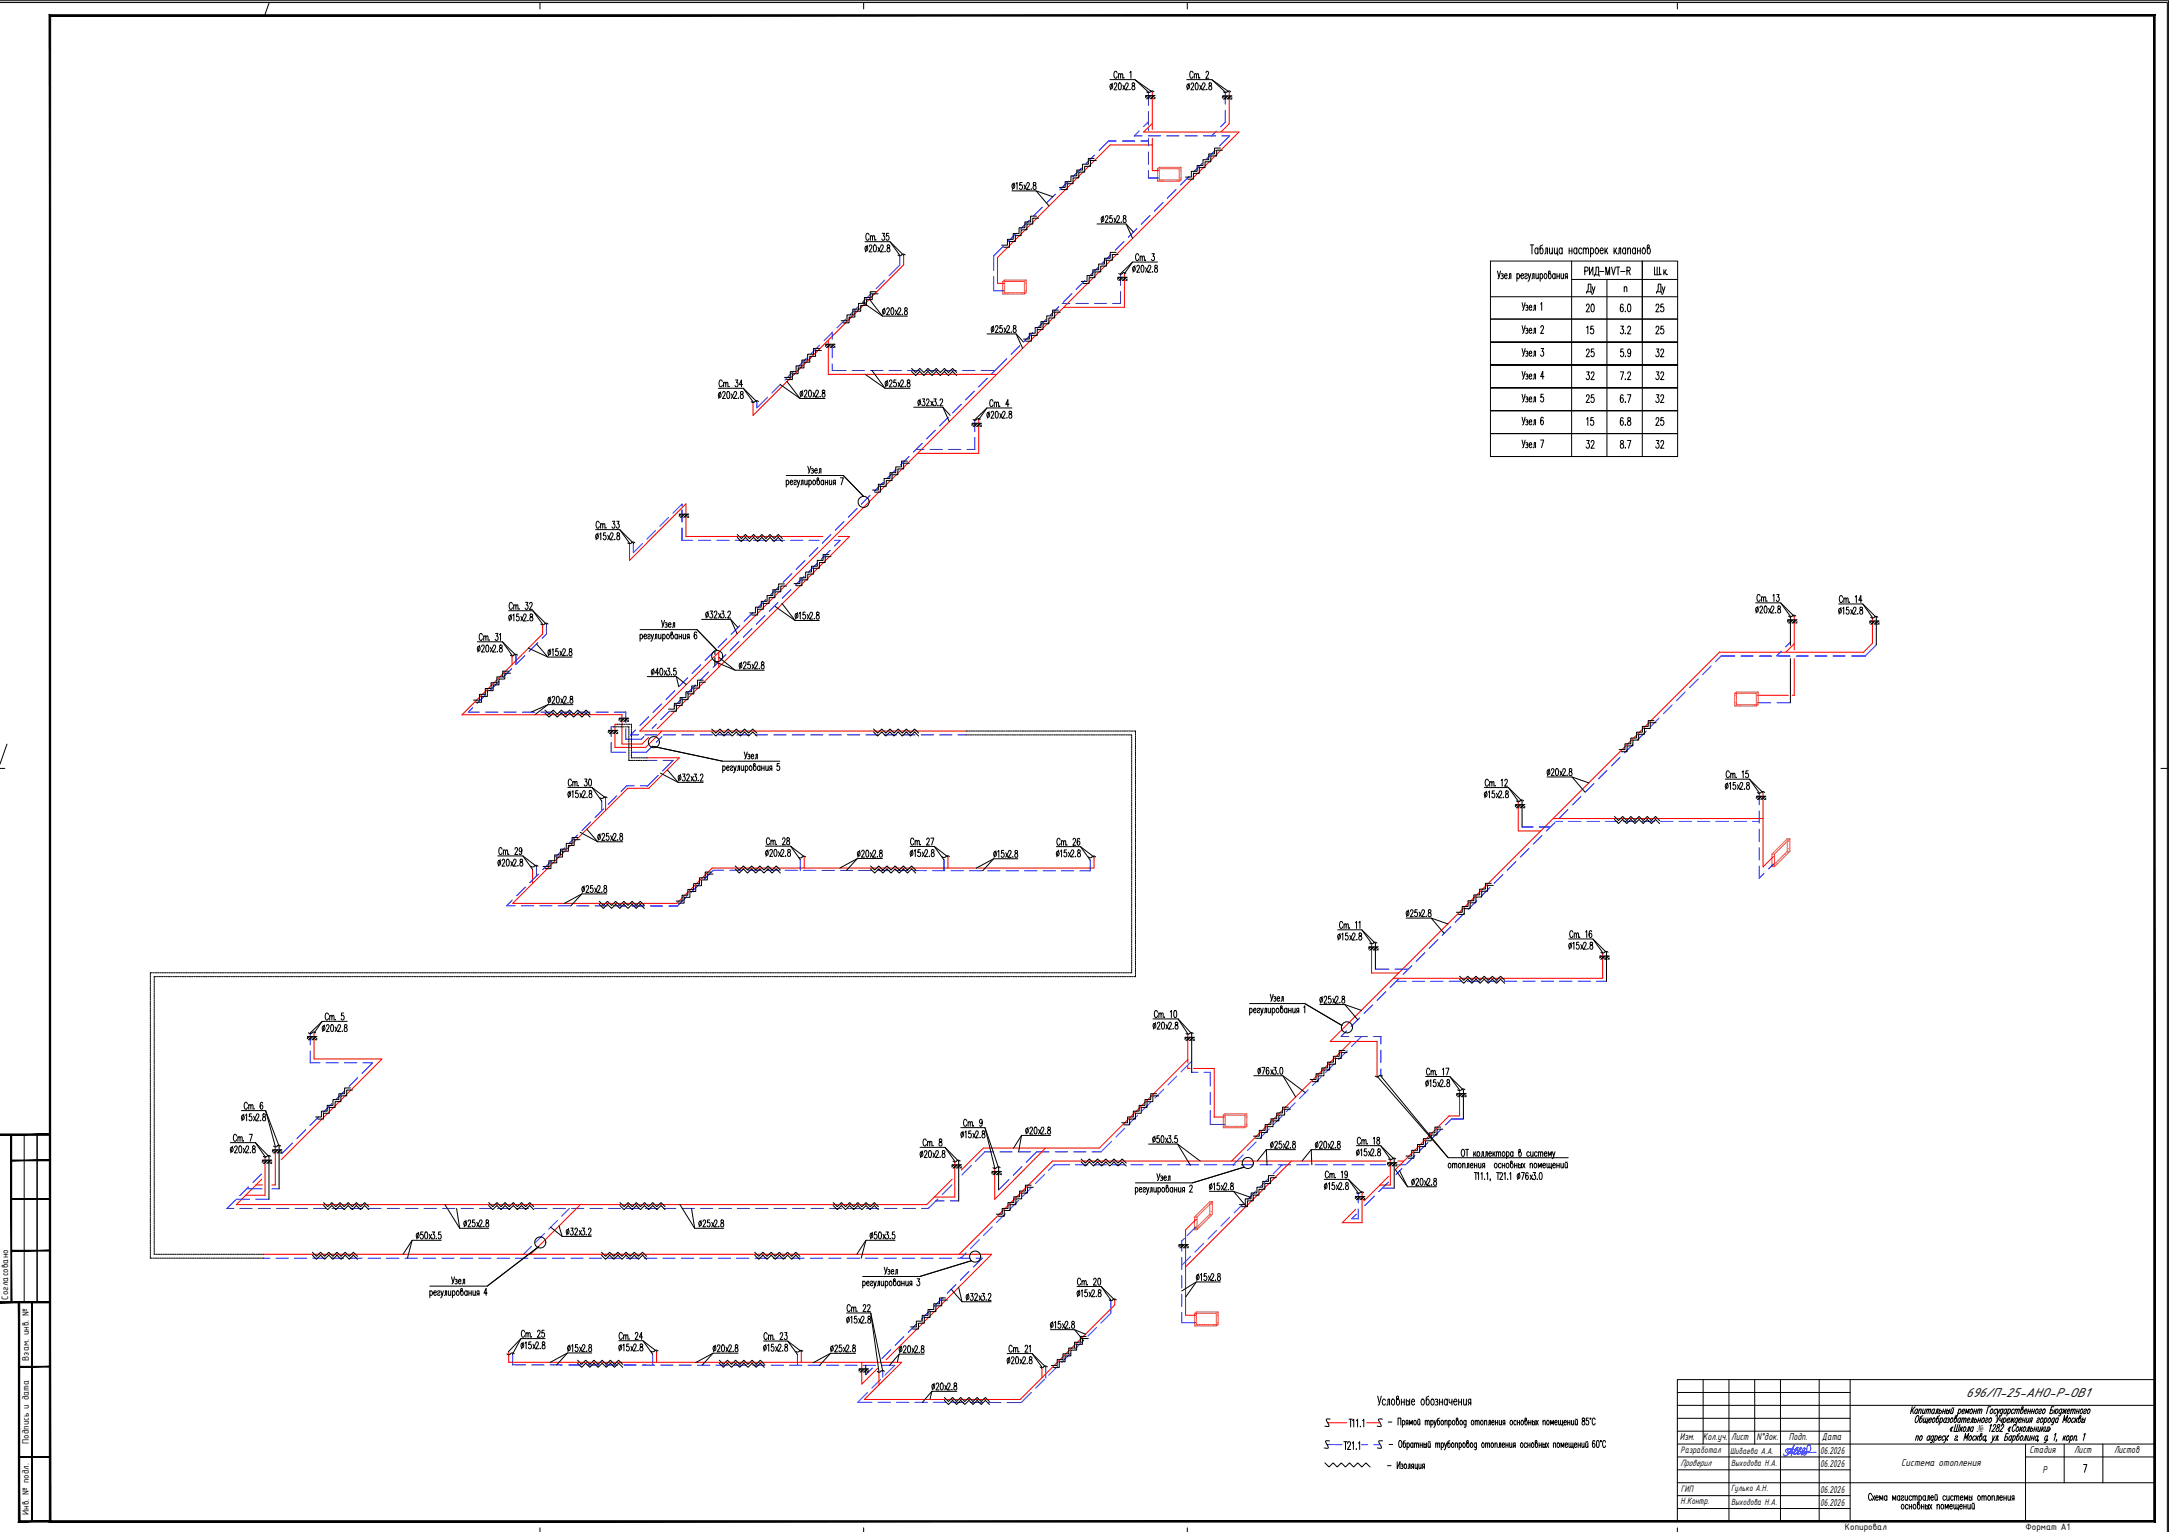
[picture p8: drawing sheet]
<svg xmlns="http://www.w3.org/2000/svg" width="841mm" height="594mm" viewBox="0 0 841 594" stroke-linecap="round" stroke-linejoin="round" font-family="sans-serif">
<defs><g id="words">
<text font-size="8.8" x="275.9" y="261.1">25х2.8</text>
<text font-size="7.9" x="212.4" y="480.8">32х3.2</text>
<g font-size="7.1">
<text x="619.5" y="115.4" transform="rotate(-90 619.5 115.4)">Ду</text>
<text x="646.6" y="115.4" transform="rotate(-90 646.6 115.4)">Ду</text>
</g>
<g font-size="6.6">
<text x="613.8" y="139.7">25</text>
<text x="645.9" y="139.7" transform="rotate(-90 645.9 139.7)">32</text>
<text x="613.8" y="148.5">32</text>
<text x="645.9" y="148.5" transform="rotate(-90 645.9 148.5)">32</text>
<text x="613.8" y="157.3">25</text>
<text x="645.9" y="157.3" transform="rotate(-90 645.9 157.3)">32</text>
</g>
<g font-size="6.2">
<text x="613.8" y="122.1">20</text>
<text x="640.6" y="122.1">25</text>
<text x="613.8" y="130.5">15</text>
<text x="640.6" y="130.5">25</text>
<text x="613.8" y="166.2">15</text>
<text x="640.6" y="166.2">25</text>
<text x="613.8" y="175">32</text>
<text x="640.6" y="175">32</text>
</g>
<text font-size="5.4" x="762.2" y="541.6">696/П-25-АНО-Р-ОВ1</text>
<g font-size="4.2">
<text x="651.3" y="558.5">Изм.</text>
<text x="660.3" y="558.5">Кол.уч.</text>
<text x="671.2" y="558.5">Лист</text>
<text x="681.1" y="558.5">N°док.</text>
<text x="693.7" y="558.5">Подп.</text>
<text x="705.8" y="563.8">06.2026</text>
<text x="706.5" y="558.5">Дата</text>
<text x="786.9" y="563.5">Cтадия</text>
<text x="804.2" y="563.5">Лист</text>
<text x="819.7" y="563.6">Листов</text>
<text x="705.8" y="568.8">06.2026</text>
<text x="737.1" y="568.5">Система отопления</text>
<text x="792" y="571">Р</text>
<text x="705.8" y="578.8">06.2026</text>
<text x="705.8" y="583.8">06.2026</text>
</g>
<text font-size="4.1" x="766.6" y="555.1">№</text>
<g font-size="3.9">
<text x="3.1" y="504" transform="rotate(-90 3.1 504)">Согласовано</text>
<text x="11.1" y="527.7" transform="rotate(-90 11.1 527.7)">Взам. инв. №</text>
<text x="11.1" y="560" transform="rotate(-90 11.1 560)">Подпись и дата</text>
<text x="651.6" y="563.3">Разработал</text>
<text x="651.6" y="568.4">Проверил</text>
<text x="651.8" y="578.7">ГИП</text>
<text x="11.1" y="587.5" transform="rotate(-90 11.1 587.5)">Инв. № подл.</text>
<text x="651.6" y="583.3">Н.Контр.</text>
<text x="715.4" y="593.5">Копировал</text>
<text x="785.4" y="593.5">Формат А1</text>
</g>
<g font-size="3.7">
<text x="670.9" y="563.7">Шибаева А.А.</text>
<text x="671.2" y="568.7">Выходова Н.А.</text>
<text x="671.2" y="578.3">Гулько А.Н.</text>
<text x="671.2" y="583.7">Выходова Н.А.</text>
</g>
</g></defs>
<g fill="none" stroke="#00f" stroke-width=".4">
<path d="M445.3 35.7v5.2M475.1 35.8v4.6M432.8 54.7h-2.9l-3.8 3.8M435.2 54.7h4.8M441.7 50.8l-1.9 1.9h3M442.4 54.7h2.9M445.2 52.7h4.8M445.3 47.2l-1.9 1.9M445.3 43.3v5.2M445.3 49.8v.7M445.3 53.6v3M445.3 58.9v4.8"/>
<path d="M452.4 52.7h4.7M459.5 52.7h4.8M466.6 52.7h4.8M471.2 58.3l-3.4 3.4M471.6 50.9l-1.8 1.8M473.8 52.7h3l-3.9 3.9M475.1 42.8v4.6l-1.8 1.8M409.3 75.3l-3.4 3.4M414.3 70.3l-3.3 3.3M419.4 65.2l-3.4 3.4M424.4 60.1l-3.4 3.4M445.3 66.1v2.9h3.9"/>
<path d="M451 78.5l-3.4 3.4M456 73.5l-3.3 3.3M461.1 68.4l-3.4 3.4M466.1 63.4l-3.3 3.3M348.9 99v3.8l-4.1 4.1M389.1 95.5l-3.8 3.8v5.5M394.1 90.5l-3.4 3.3M399.2 85.4l-3.4 3.4M404.2 80.4l-3.3 3.3M430.8 98.7l-3.4 3.4M435.8 93.7l-3.3 3.3M440.9 88.6l-3.4 3.4"/>
<path d="M445.9 83.6l-3.3 3.3M333 118.7l-3.4 3.4M338 113.6l-3.4 3.4M343.1 108.6l-3.4 3.4M385.3 107.2v5.5h3.9M410.6 118.9l-3.4 3.4M411.8 117.7h3M415.6 113.9l-3.3 3.3M417.2 117.7h4.8M420.7 108.8l-3.4 3.4M424.3 117.7h4.8M425.7 103.8l-3.3 3.3"/>
<path d="M434.5 113.1v4.6h-3M434.5 106.1v4.6M312.8 138.9l-3.4 3.4M317.8 133.9l-3.3 3.3M322.7 129v2.6M322.7 133.9v4.8M322.9 128.8l-3.4 3.4M327.9 123.8l-3.4 3.3M390.4 139.1l-5.9 5.9M395.4 134.1l-3.4 3.3M400.5 129l-3.4 3.4M405.5 124l-3.4 3.3"/>
<path d="M297.6 154l-4.1 4.2v-2.4M302.7 149l-3.4 3.4M307.7 143.9l-3.4 3.4M322.7 141.1v2.6h5.4M330.4 143.7h4.8M337.6 143.7h4.7M344.7 143.7h4.8M351.9 143.7h4.7M359 143.7h4.8M366.2 143.7h4.7M372.7 156.8l-3.3 3.3M373.3 143.7h4.8"/>
<path d="M377.8 151.7l-3.4 3.4M380.4 143.7h5.4M382.8 146.7l-3.3 3.3M352.5 177l-3.4 3.4M355.2 174.3h3.1M357.6 171.9l-3.4 3.4M360.6 174.3h4.8M362.6 166.9l-3.4 3.3M367.7 161.8l-3.4 3.4M367.8 174.3h4.8M378 169.7v4.6h-3.1M378 162.8v4.5"/>
<path d="M264.5 196.3v-.8l-3.6 3.5M264.5 197.6v4.8M332.3 197.2l-3.3 3.3M337.4 192.1l-3.4 3.4M342.4 187.1l-3.4 3.4M347.5 182l-3.4 3.4M245.6 210.6v3.7l3.5-3.5M254.2 205.7l-3.4 3.4M259.2 200.7l-3.3 3.3M264.5 204.8v4.7h3.9M270.8 209.5h4.8M278 209.5h4.7"/>
<path d="M285.1 209.5h4.8M292.2 209.5h4.8M299.4 209.5h4.7M306.5 209.5h4.8M312.1 217.4l-3.4 3.4M313.7 209.5h3.9M316.8 218.5l-3.3 3.4M317.2 212.3l-3.4 3.4M321.9 213.5l-3.4 3.3M322.2 207.3l-3.4 3.3M323.7 209.5h2.1l-2.2 2.3M327.3 202.2l-3.4 3.4"/>
<path d="M291.9 237.6l-3.4 3.4M296.6 238.7l-3.3 3.4M296.9 232.5l-3.3 3.4M301.7 233.7l-3.4 3.3M302 227.5l-3.4 3.4M306.7 228.6l-3.3 3.4M307 222.4l-3.3 3.4M311.8 223.6l-3.4 3.3M198.4 259.3l-3.3 3.4M200.1 254.1v3.5l3.4-3.4M208.5 249.2l-3.4 3.4M211.9 242.1v3.7l-1.7 1.7"/>
<path d="M271.7 257.8l-3.4 3.4M281.8 247.7l-3.4 3.4M286.5 248.8l-3.4 3.4M286.9 242.6l-3.4 3.4M291.6 243.8l-3.4 3.3M663.5 258.2l-3.4 3.4M672.7 254.4h-5.3l-2.2 2.2M675 254.4h4.8M682.2 254.4h4.8M689.3 254.4h4.8M690.7 252.5l-1.9 1.9M694.2 249l-1.8 1.9"/>
<path d="M696.5 254.4h4.8M703.6 254.4h4.8M710.8 254.4h4.7M727.5 250.1l-4.3 4.3h-5.3M183.3 274.4l-1.7 1.7h4.3M188.3 276.1h4.8M188.3 269.4l-3.3 3.4M193.4 264.3l-3.4 3.4M195.4 276.1h4.8M202.6 276.1h4.7M209.7 276.1h4.8M216.9 276.1h4.7"/>
<path d="M224 276.1h4.8M231.2 276.1h4.7M238.3 276.1h4.4v4.1M251.5 278l-3.4 3.4M256.5 273l-3.3 3.3M259.6 275.7l-3.4 3.4M261.6 267.9l-3.4 3.4M264.7 270.7l-3.4 3.3M266.6 262.8l-3.3 3.4M269.7 265.6l-3.3 3.4M274.8 260.6l-3.4 3.3M643.3 278.5l-3.3 3.3"/>
<path d="M648.4 273.4l-3.4 3.4M653.4 268.3l-3.4 3.4M658.5 263.3l-3.4 3.4M681.4 272.5h5.2M689 272.5h5.2M237 287.9v3.8h5.6M237.8 281.8h-.8v3.8M242.7 282.6v4.1h6l1-1M246.4 283.1l-1.9 1.9h3.1M250 285h4.8M250.9 294.9h3.9M252.8 289.5l-2.2 2.2h-5.6"/>
<path d="M254.6 280.8l-1.8 1.7M256.7 285.6l-2.2 2.2M257.2 294.9h3.8l-4.1 4.1M257.2 285h4.7M264.3 285h4.8M271.5 285h4.7M278.6 285h4.8M285.7 285h4.8M292.9 285h4.7M300 285h4.8M307.2 285h4.7M314.3 285h4.8"/>
<path d="M321.5 285h4.7M328.6 285h4.8M335.7 285h4.8M342.9 285h4.8M350 285h4.8M357.2 285h4.7M364.3 285h4.8M371.5 285h3.1M623.1 298.7l-3.3 3.3M628.2 293.6l-3.4 3.4M633.2 288.6l-3.3 3.3M638.3 283.5l-3.4 3.4"/>
<path d="M229 318.7l-3.4 3.4M233.3 310.6v3.8M234.1 313.7l-3.4 3.3M239.1 308.6l-3.3 3.4M245.9 304.7h-2.8l-2.3 2.3M255.3 300.7l-4.1 4.1-2.9-.1M602.9 318.9l-3.3 3.4M603.3 318.5h2.5M608 313.9l-3.4 3.3M608.2 318.5h4.7M613 308.8l-3.3 3.4M615.3 318.5h4.8"/>
<path d="M618.1 303.7l-3.4 3.4M622.5 318.5h4.7M629.6 318.5h4.8M636.8 318.5h4.7M643.9 318.5h4.8M651 318.5h4.8M658.2 318.5h4.8M665.3 318.5h4.8M672.5 318.5h4.7M679.6 318.5h2.5M682.1 307.4v4.7M682.1 314.4v4.8"/>
<path d="M208 336v3.7M208.8 338.9l-3.4 3.4M213.8 333.9l-3.3 3.3M218.9 328.8l-3.4 3.4M223.9 323.8l-3.3 3.3M280.6 337.5h-4l-3.6 3.6M283 337.5h4.8M290.2 337.5h4.7M297.3 337.5h4.7M304.4 337.5h4.8M310.3 333.4v4.1M311.6 337.5h4.7"/>
<path d="M318.7 337.5h4.8M325.9 337.5l4.7 .1M333 337.6h4.8M340.1 337.6h4.8M347.3 337.6h4.8M354.4 337.6h4.8M361.6 337.6h4.8M366 333.5v4.1M368.7 337.6h4.8M375.9 337.6h4.7M383 337.6h4.8M390.2 337.6l4.7 .1"/>
<path d="M397.3 337.7h4.8M404.5 337.7h4.7M411.6 337.7h4.7M422.7 333.6v4.1h-4M582.7 339.1l-3.3 3.4M587.8 334.1l-3.4 3.3M590.2 320.7h4.3M592.8 329l-3.3 3.4M596.9 320.7h4.3M597.9 323.9l-3.4 3.4M682.1 321.6v4.7M682.1 328.7v4.8"/>
<path d="M682.1 335.9v4.6l1.9-1.9M687.6 335.1l-1.9 1.9M198.6 349l-2.2 2.2h3.4M202.2 351.3h4.7M203.7 344l-3.4 3.3M209.3 351.3h4.8M216.5 351.3h4.7M223.6 351.3h4.7M230.7 351.3h4.8M237.9 351.3h4.7M245 351.3h4.8M252.2 351.3h4.7"/>
<path d="M266.3 347.8l-3.6 3.5h-3.4M271.3 342.7l-3.3 3.4M562.6 359.3l-3.4 3.4M567.6 354.3l-3.4 3.3M572.6 349.2l-3.3 3.4M577.7 344.2l-3.4 3.3M533.3 375.8h5.2M540.9 375.8h5.2M542.4 379.6l-3.4 3.3M547.4 374.5l-3.4 3.4M552.5 369.5l-3.4 3.3M557.5 364.4l-3.4 3.4"/>
<path d="M522.2 399.8l-2.2 2.1h3M527.2 394.7l-3.3 3.4M532.3 389.7l-3.4 3.3M537.3 384.6l-3.3 3.4M541.4 380.5h3.8M547.6 380.5h4.8M554.8 380.5h4.7M561.9 380.5h4.8M569 380.5h4.8M576.2 380.5h4.8M583.3 380.5h4.8M595.2 380.5h-4.7"/>
<path d="M597.6 380.5h4.8M604.8 380.5h4.7M611.9 380.5h4.8M622.9 380.5h-3.8M120.3 407.6v4.6h3.8M120.3 400.6v4.6M126.4 412.2h4.8M133.6 412.2h4.7M138.7 417.9l-3.4 3.4M140.7 412.2h3.8l-4.1 4.1M456.3 417.3l-3.4 3.4M462.1 411.5l-4.1 4.1"/>
<path d="M462.1 415.8h2.4M466.9 415.8h2.4v5.4M512.3 417.6l-3.3 3.3M517.4 412.5l-3.4 3.4M522.4 407.5l-3.4 3.3M525.4 401.9h4.7M527.9 401.9l-3.8 3.9M532.5 401.9h3v3M535.5 407.3v4.7M535.5 414.4v3M118.5 438.1l-3.4 3.4M123.5 433.1l-3.3 3.3"/>
<path d="M128.6 428l-3.4 3.4M133.6 423l-3.3 3.4M436.1 437.5l-3.4 3.4M441.1 432.5l-3.4 3.3M446.2 427.4l-3.4 3.4M451.2 422.4l-3.4 3.3M469.3 423.6v4.7M469.3 430.7v5.3h5.4M492.1 437.8l-3.4 3.3M497.2 432.7l-3.4 3.4M502.2 427.7l-3.4 3.4M507.3 422.6l-3.4 3.4"/>
<path d="M558.8 438l-3.4 3.3M567.4 433.9h-4.6l-2.4 2.4M101.4 455.3l-3.3 3.3M113.5 443.2l-4.2 4.1M369.1 459.5l-3.7 3.7M376.6 452l-3.6 3.6M385.3 446.7h-3.4l-3.6 3.6M387.7 446.7h4.8M391.2 457.4l-4 4M394.9 446.7h4.7M396.3 452.4l-3.4 3.3M401.9 446.7l-4 4"/>
<path d="M402 446.7h4.8M404.9 455.5l-3.3 3.4M409.2 446.7h4.7M414.7 451.7h-6l-2.1 2.1M416.3 446.7h4.8M417 451.7h4.8M424.2 451.7h4.7M431 442.6l-4.1 4.1h-3.5M431.3 451.7h4.8M438.5 451.7h4.7M445.6 451.7h4.8M452.8 451.7h4.7"/>
<path d="M459.9 451.7h4.8M467 451.7h4.8M474.2 451.7h4.8M481.3 451.7h4.8M482 447.9l-3.8 3.8M487.1 442.8l-3.4 3.4M488.5 451.7h4.7M492 456.9l-3.4 3.3M495.6 451.7h4.8M497.1 451.7l-3.4 3.5M502.8 451.7h4.7M509.9 451.7h4.8"/>
<path d="M517.1 451.7h4.7M524.2 451.7h4.8M531.3 451.7h6M538.4 458.4l-3.8 3.7M542.3 451.7h2.7M543.6 453.1l-2.3 2.4M548.7 448l-3.4 3.4M553.7 443l-3.4 3.4M91.3 465.3l-3.3 3.3h2.6M91.7 465h5.1M93 468.6h4.8M95.6 461h6"/>
<path d="M96.4 460.3l-3.4 3.3M99.2 465h5.1M100.2 468.6h4.7M105.5 461h2.7M107.3 468.6h4.8M114.4 468.6h4.8M121.6 468.6h4.7M128.7 468.6h4.8M135.9 468.6h4.7M143 468.6h4.8M150.2 468.6h4.7M157.3 468.6h4.8"/>
<path d="M164.4 468.6h4.8M171.6 468.6h4.8M178.7 468.6h4.8M185.9 468.6h4.7M193 468.6h4.8M200.2 468.6h4.7M207.3 468.6h4.8M211.1 478.4l-3.4 3.3M214.4 468.6h4.8M220.8 468.6l-3 3M221.6 468.6h4.8M228.7 468.6h4.8"/>
<path d="M235.9 468.6h4.7M243 468.6h4.8M250.2 468.6h4.7M257.3 468.6h4.8M264.5 468.6h4.7M271.6 468.6h4.8M278.7 468.6h4.8M285.9 468.6h4.7M293 468.6h4.8M300.2 468.6h4.7M307.3 468.6h4.8M314.5 468.6h4.7"/>
<path d="M321.6 468.6h4.8M328.7 468.6h4.8M335.9 468.6h4.8M343 468.6h4.8M350.2 468.6h4.7M362.9 465.7h3.2M363.7 464.9l-3.8 3.7h-2.6M368.5 465.7h3.2M384.7 475.7l-3.3 3.4M389.8 470.7l-3.4 3.3M394.8 465.6l-3.3 3.4M399.9 460.5l-3.4 3.4"/>
<path d="M463.7 475.8l-3.4 3.4M471.8 477.1l-3.4 3.4M476.8 472l-3.3 3.4M481.9 467l-3.4 3.3M486.9 461.9l-3.3 3.4M526.6 468.8v3.8h-2.5l1.8-1.8M526.6 462.6v3.8M532.9 463.8l-3.7 3.7M536 460.7h4.6M102.3 487.9h2.3M107 487.9h4.8M114.2 487.9h4.7"/>
<path d="M121.3 487.9h4.8M128.5 487.9h4.7M135.6 487.9h4.8M142.7 487.9h4.8M149.9 487.9h4.8M157 487.9h4.8M164.2 487.9h4.8M171.3 487.9h4.8M178.5 487.9h4.7M185.6 487.9h4.8M192.8 487.9h4.7M199.9 487.9h4.8"/>
<path d="M206 483.4l-3 3M207.1 487.9h4.7M214.2 487.9h4.7M221.3 487.9h4.8M228.5 487.9h4.7M235.6 487.9h4.8M242.8 487.9h4.7M249.9 487.9h4.8M257 487.9h4.8M264.2 487.9h4.8M271.3 487.9h4.8M278.5 487.9h4.8"/>
<path d="M285.6 487.9h4.8M292.8 487.9h4.7M299.9 487.9h4.8M307.1 487.9h4.7M314.2 487.9h4.8M321.4 487.9h4.7M328.5 487.9h4.7M335.6 487.9h4.8M342.8 487.9h4.7M349.9 487.9h4.8M357.1 487.9h4.7M364.2 487.9h4.8"/>
<path d="M370.7 498.1l-3.4 3.4M371.3 487.9h4.8M374.6 485.8l-2 2.1M375.7 493l-3.3 3.4M378.5 487.9h2.4l-3.5 3.5M379.7 480.8l-3.4 3.3M458.2 487.6v4.7M458.2 494.7v4.8M459.2 480.3l-1 1v3.9M461.7 487.2l-3.5 3.5M466.7 482.1l-3.3 3.4M350.5 518.3l-3.4 3.4"/>
<path d="M355.5 513.2l-3.4 3.4M360.6 508.2l-3.4 3.4M365.6 503.1l-3.4 3.4M420.1 519.8l-3.3 3.4M425.2 514.8l-3.4 3.3M430.7 504.1v5.1l-3.8 3.9M458.2 501.9v4.7M458.2 509v3.9h5.4M198.8 525.1v4.2h5M206.2 529.3h4.7M213.3 529.3h4.8M220.5 529.3h4.7"/>
<path d="M227.6 529.3h4.8M234.7 529.3h4.8M241.9 529.3h4.8M249 529.3l4.8 .1M253.1 525.2v4.2M256.2 529.4h4.7M263.3 529.4h4.8M270.5 529.4h4.7M277.6 529.4h4.8M284.8 529.4h4.7M291.9 529.4h4.8M299 529.4h4.8"/>
<path d="M306.2 529.4h4.7M309.2 525.3v4.1M313.3 529.4h4.8M320.5 529.4h4.7M327.6 529.4h4.8M334.8 529.5h4.7M336.4 540l-3.8 3.8h5.5M338.3 530.5l-2.6 2.6M341.4 534.9l-3.3 3.4M341.9 529.5h5l-3.8 3.8M342.3 531.9v2.2M345.4 523.4l-3.5 3.4"/>
<path d="M399.9 540l-3.9 3.9h-5.5M404.9 534.9l-3.3 3.4M405.5 530.1v4.3M410 529.9l-3.4 3.4M415.1 524.9l-3.4 3.3M340.5 543.8h4.7M347.6 543.8h4.8M354.8 543.8h4.7M361.9 543.8h4.8M369 543.8h4.8M376.2 543.8h4.8M383.3 543.8l4.8 .1"/>
<path d="M514.5 560.2h5.8M527.9 560.2h2.4M532.7 560.2h2.5"/>
</g>
<g fill="none" stroke="#f00" stroke-width=".4">
<path d="M446.8 35.7v14.5M476.6 35.8v12.2l-3.2 3.2M446.8 47.9l-3.4 3.3h37l-232.3 232.3h126.5M446.8 56.2h-16.3l-43.7 43.7v10h2.4M446.8 53.7v12.5h2.4M350.4 99v3.7l-58.4 58.4v-5.3M436 106.1v13.1h-23.6M321.2 131.9v13.3h65.2M379.5 162.8v13h-23.7M319 208h-53v-12.6l-21.9 21.9v-6.7M325 208h4.4l-74.6 74.6M695.7 239v13"/>
<path d="M726 239.5v9.9l-3.4 3.5h-55.9l-150.9 151h18.2v13.5M198.6 254.1v3.6M210.4 242.1v3.7l-31.2 31.4 62-.1v11.4h7.7l2.6-2.5M695.7 249.6l-3.3 3.3M695.7 255.4v14.2h-.7M681.4 269.6h12M239.4 280.9h-.9v8.9h11.9l6.3-6.3M250.9 293.9h12.5l-11.8 11.8h-8.2l-44.6 44.6h63.6l13.7-13.7h148.1v-4.1M234.8 309.4v4.9M588.7 310.7v11.5h8.7M602.2 317.4h81.4M683.6 307.4v28.8l4-4"/>
<path d="M206.5 337.2v5.4M311.8 332.5v4.1M367.5 332.5v4.1M531.8 365.8v11.5h10.5M621.4 369.4v10h-81.1M121.8 400.6v10h26.3l-39 39.1M460.6 410.9l-34.3 34.3h-45l-8.5 8.5M460.6 413.4v.9h.9M460.6 400.9v11.2M462.8 414.3h8v18.9h3.9M523.9 403.9l-46.4 46.3M565.9 422.7v10h-4.1l-20.8 20.9"/>
<path d="M99.2 459.5h2.5M101.5 457.3l-9.9 9.8h267.7l9.9-9.8M102.8 448.5v15h-7.5M106.7 444.5v15h-1.3M370.2 450.3v13.9h-8M405.4 445.2l-19.7 19.9v-12.2M500.8 450.2l-41.1 41.1M537.4 450.2h-129.3l-36.2 36.2M538.5 456.1l-9.6 9.6M539.1 449.5v10h-4.1M542 450.2h2.4M225 467.1l-19.2 19.3"/>
<path d="M463.7 473l-4 3.9v33.1h3.9M528.2 462.6v11.5h-7.8l5.3-5.2M102.3 486.4h282.2l-40.9 40.9M432.2 504.1v1.9l-36.6 36.7h-60.4l14.4-14.4h-152.3v-4.2M254.6 524.1v4.2M310.7 524.1v4.2M334.2 528.3v8.4l6.1-6.1M340.8 531.9v5.1M404 530.1v4.2M514.7 551.7h7.4M529.9 551.7h5.2"/>
</g>
<g fill="none" stroke="#000" stroke-width=".4">
<path d="M694.2 239v11.2M727.5 239.5v10.6M694.2 255.4v17.1M590.2 310.7v10M533.3 365.8v10M622.9 369.4v11.1M462.1 400.9v14.9M567.4 422.7v11.2M104.3 448.5v16.5M108.2 444.5v16.5M371.7 450.3v15.4M387.2 452.9v8.5"/>
<path d="M540.6 449.5v11.2M335.7 529.5v3.6"/>
</g>
<g fill="none" stroke="#000" stroke-width=".39">
<path d="M444.5 37.1l-.4 .3M445 37.1l-.9 .8M445.9 37.1l-1.3 1.2M446.3 37.1l-1.2 1.2M447.2 37.1l-1.3 1.2M447.7 37.1l-1.3 1.2M447.9 37.7l-.6 .6M447.9 38.2l-.2 .1M474.3 37.2l-.4 .4M474.8 37.2l-.9 .8M475.7 37.2l-1.3 1.3M476.1 37.2l-1.2 1.3"/>
<path d="M477 37.2l-1.3 1.3M477.5 37.2l-1.3 1.3M477.7 37.9l-.6 .6M477.7 38.3l-.2 .2M433.7 107.5l-.4 .4M434.2 107.5l-.9 .8M435.1 107.5l-1.3 1.3M435.5 107.5l-1.3 1.3M436.4 107.5l-1.3 1.3M436.9 107.5l-1.3 1.3M437.1 108.2l-.6 .6M437.1 108.6l-.2 .2"/>
<path d="M320.4 133.5l-.4 .4M320.9 133.5l-.9 .8M321.8 133.5l-1.3 1.3M322.2 133.5l-1.3 1.3M323.1 133.5l-1.3 1.3M323.6 133.5l-1.3 1.3M323.8 134.2l-.6 .6M323.8 134.6l-.2 .2M377.2 164.1l-.4 .4M377.7 164.1l-.9 .9M378.6 164.1l-1.3 1.3M379 164.1l-1.3 1.3"/>
<path d="M379.9 164.1l-1.3 1.3M380.4 164.1l-1.3 1.3M380.6 164.8l-.6 .6M380.6 165.3l-.2 .1M263.7 199.4l-.4 .4M264.1 199.4l-.8 .8M265 199.4l-1.2 1.3M265.5 199.4l-1.3 1.3M266.4 199.4l-1.3 1.3M266.8 199.4l-1.2 1.3M267.1 200.1l-.7 .6M267.1 200.5l-.2 .2"/>
<path d="M693.4 240.4l-.3 .4M693.9 240.4l-.8 .8M694.8 240.4l-1.3 1.3M695.2 240.4l-1.2 1.3M696.1 240.4l-1.2 1.3M696.6 240.4l-1.3 1.3M696.8 241.1l-.6 .6M696.8 241.5l-.1 .2M725.3 240.8l-.4 .4M725.7 240.8l-.8 .9M726.6 240.8l-1.3 1.3M727.1 240.8l-1.3 1.3"/>
<path d="M728 240.8l-1.3 1.3M728.4 240.8l-1.3 1.3M728.6 241.5l-.6 .6M728.6 241.9l-.1 .2M240.4 278.5l-.4 .4M240.8 278.5l-.8 .9M241.7 278.5l-1.2 1.3M242.2 278.5l-1.3 1.3M243.1 278.5l-1.3 1.3M243.5 278.5l-1.3 1.3M243.7 279.6l-.1 .2M243.7 279.2l-.6 .6"/>
<path d="M236.2 283.2l-.4 .4M236.6 283.2l-.8 .8M237.5 283.2l-1.2 1.3M238 283.2l-1.3 1.3M238.9 283.2l-1.3 1.3M239.3 283.2l-1.2 1.3M239.6 283.9l-.6 .6M239.6 284.3l-.2 .2M587.9 312l-.4 .4M588.3 312l-.8 .9M589.3 312l-1.3 1.3M589.7 312l-1.3 1.3"/>
<path d="M590.6 312l-1.3 1.3M591.1 312l-1.3 1.3M591.3 312.7l-.6 .6M591.3 313.2l-.2 .1M681.4 308.8l-.4 .4M681.8 308.8l-.8 .8M682.7 308.8l-1.3 1.2M683.2 308.8l-1.3 1.2M684 308.8l-1.2 1.2M684.5 308.8l-1.3 1.2M684.7 309.4l-.6 .6M684.7 309.9l-.1 .1"/>
<path d="M531.1 367.2l-.4 .4M531.5 367.2l-.8 .8M532.4 367.2l-1.3 1.3M532.8 367.2l-1.2 1.3M533.7 367.2l-1.2 1.3M534.2 367.2l-1.3 1.3M534.4 367.9l-.6 .6M534.4 368.3l-.1 .2M620.6 370.7l-.4 .4M621.1 370.7l-.9 .9M622 370.7l-1.3 1.3M622.4 370.7l-1.2 1.3"/>
<path d="M623.3 370.7l-1.3 1.3M623.8 370.7l-1.3 1.3M624 371.4l-.6 .6M624 371.9l-.2 .1M119.5 402l-.4 .4M120 402l-.9 .8M120.8 402l-1.2 1.3M121.3 402l-1.3 1.3M122.2 402l-1.3 1.3M122.6 402l-1.2 1.3M122.9 402.6l-.6 .7M122.9 403.1l-.2 .2"/>
<path d="M459.8 402.2l-.4 .4M460.2 402.2l-.8 .9M461.1 402.2l-1.2 1.3M461.6 402.2l-1.3 1.3M462.5 402.2l-1.3 1.3M462.9 402.2l-1.2 1.3M463.1 402.9l-.5 .6M463.1 403.4l-.1 .1M565.1 424.1l-.3 .3M565.6 424.1l-.8 .8M566.5 424.1l-1.3 1.2M566.9 424.1l-1.2 1.2"/>
<path d="M567.9 424.1l-1.3 1.2M568.3 424.1l-1.3 1.2M568.5 424.7l-.6 .6M568.5 425.2l-.1 .1M102 449.9l-.4 .4M102.5 449.9l-.9 .8M103.4 449.9l-1.3 1.3M103.8 449.9l-1.3 1.3M104.7 449.9l-1.3 1.3M105.2 449.9l-1.3 1.3M105.4 450.6l-.6 .6M105.4 451l-.2 .2"/>
<path d="M106 445.9l-.4 .4M106.4 445.9l-.8 .8M107.3 445.9l-1.3 1.3M107.8 445.9l-1.3 1.3M108.6 445.9l-1.2 1.3M109.1 445.9l-1.3 1.3M109.3 446.6l-.6 .6M109.3 447l-.1 .2M369.4 451.7l-.3 .4M369.9 451.7l-.8 .8M370.8 451.7l-1.3 1.3M371.2 451.7l-1.2 1.3"/>
<path d="M372.2 451.7l-1.3 1.3M372.6 451.7l-1.3 1.3M372.8 452.4l-.6 .6M372.8 452.8l-.1 .2M384.9 454.3l-.3 .3M385.4 454.3l-.8 .8M386.3 454.3l-1.3 1.2M386.7 454.3l-1.3 1.2M387.6 454.3l-1.2 1.2M388.1 454.3l-1.3 1.2M388.3 454.9l-.6 .6M388.3 455.4l-.1 .1"/>
<path d="M538.3 450.9l-.3 .4M538.8 450.9l-.8 .8M539.7 450.9l-1.3 1.3M540.1 450.9l-1.3 1.3M541 450.9l-1.3 1.3M541.5 450.9l-1.3 1.3M541.7 452l-.2 .2M541.7 451.6l-.6 .6M525.9 464l-.4 .3M526.3 464l-.8 .8M527.2 464l-1.3 1.2M527.7 464l-1.3 1.2"/>
<path d="M528.6 464l-1.3 1.2M529 464l-1.3 1.2M529.2 464.6l-.6 .6M529.2 465.1l-.1 .1M457.4 482.7l-.3 .3M457.9 482.7l-.8 .8M458.8 482.7l-1.3 1.2M459.2 482.7l-1.3 1.2M460.1 482.7l-1.2 1.2M460.6 482.7l-1.3 1.2M460.8 483.3l-.6 .6M460.8 483.8l-.1 .1"/>
<path d="M333.4 530.8l-.4 .4M333.9 530.8l-.9 .9M334.8 530.8l-1.3 1.3M335.2 530.8l-1.3 1.3M336.1 530.8l-1.3 1.3M336.5 530.8l-1.2 1.3M336.8 531.5l-.6 .6M336.8 532l-.2 .1"/>
</g>
<!-- layer: 0 -->
<g fill="none" stroke="#000" stroke-width=".39">
<path d="M444.2 37.1h3.7M474 37.2h3.7M433.4 107.5h3.7M320.1 133.5h3.7M376.9 164.1h3.7M263.4 199.4h3.7M693.1 240.4h3.7M725 240.8h3.6M240.1 278.5h3.7M235.9 283.2h3.7M587.6 312h3.7M681 308.8h3.7"/>
<path d="M530.7 367.2h3.7M620.3 370.7h3.7M119.2 402h3.7M459.5 402.2h3.6M564.8 424.1h3.7M101.7 449.9h3.7M105.6 445.9h3.7M369.1 451.7h3.7M384.6 454.3h3.7M538 450.9h3.7M525.5 464h3.7M457.1 482.7h3.7"/>
<path d="M333.1 530.8h3.7"/>
</g>
<g fill="none" stroke="#cd6928" stroke-width=".39">
<path d="M448.8 65.4h8.4v4.9h-8.4zM449.1 70.1l-.3 .2M449.2 69h.1M449.2 66.2h.1M449.5 64.9h8.4v4.9M449.5 69.2v.6h.7M449.5 64.9v.6M449.5 65.7v.5M449.5 66.4v.5M449.5 67.1v.5M449.5 67.8v.5M449.5 68.5v.5"/>
<path d="M449.5 69.8l-.2 .2M449.5 64.9l-.7 .5M449.7 70h.1M450.3 69.8h.5M450.7 70h.1M451 69.8h.5M451.7 69.8h.5M452.4 69.8h.5M453.1 69.8h.5M453.8 69.8h.5M454.6 69.8h.4M455.3 69.8h.4"/>
<path d="M456 69.8h.4M456.1 70h.1M456.6 69.8h.5M457.1 70h.1M457.3 69.8h.6M457.6 69h.1M457.6 66.2h.1M457.9 64.9l-.7 .5M457.9 69.8l-.7 .5M388.8 109.1h8.4v4.9h-8.4zM389.1 113.8l-.3 .2M389.2 112.7h.1"/>
<path d="M389.2 109.9h.1M389.5 108.6h8.4v4.9M389.5 112.9v.6h.6M389.5 108.6v.6M389.5 109.4v.5M389.5 110.1v.5M389.5 110.8v.5M389.5 111.5v.5M389.5 112.2v.5M389.5 113.5l-.2 .2M389.5 108.6l-.7 .5M389.7 113.8h.1"/>
<path d="M390.3 113.5h.5M390.7 113.8h.1M391 113.5h.5M391.7 113.5h.5M392.4 113.5h.5M393.1 113.5h.5M393.8 113.5h.5M394.5 113.5h.5M395.2 113.5h.5M395.9 113.5h.5M396.1 113.8h.1M396.6 113.5h.5"/>
<path d="M397.1 113.8h.1M397.3 113.5h.6M397.6 112.7h.1M397.6 109.9h.1M397.9 108.6l-.7 .5M397.9 113.5l-.7 .5M672.6 268.9h8.4v4.9h-8.4zM672.9 273.6l-.3 .2M673 272.5h.1M673 269.6h.1M673.3 268.4h8.4v4.8M673.3 272.6v.6h.6"/>
<path d="M673.3 268.4v.6M673.3 269.1v.6M673.3 269.8v.6M673.3 270.5v.6M673.3 271.2v.6M673.3 271.9v.6M673.3 273.2l-.2 .2M673.3 268.4l-.7 .5M673.5 273.5h.1M674.1 273.2h.5M674.5 273.5h.1M674.8 273.2h.5"/>
<path d="M675.5 273.2h.5M676.2 273.2h.5M676.9 273.2h.5M677.6 273.2h.5M678.3 273.2h.5M679 273.2h.5M679.7 273.2h.5M679.9 273.5h.1M680.4 273.2h.5M680.9 273.5h.1M681.1 273.2h.6M681.4 272.5h.1"/>
<path d="M681.4 269.6h.1M681.7 268.4l-.7 .5M681.7 273.2l-.7 .6M687.1 336.1h1M687.1 331.2h1M687.2 335.9l-.1 .2M687.6 332.2h.1M687.6 335.1h.1M687.7 335.4l-.3 .4M687.9 335.7h.1M688.1 331.2l5.9-5.9v4.9l-5.9 5.9zM688.2 334.9l-.3 .4"/>
<path d="M688.6 335h.1M688.7 334.4l-.3 .4M689.2 333.9l-.3 .4M689.7 333.4l-.3 .4M690.2 332.9l-.3 .4M690.7 332.4l-.3 .4M691.2 331.9l-.3 .4M691.7 331.5l-.4 .3M692.2 331l-.4 .3M692.4 331.3h.1M692.7 330.5l-.4 .3M693 325.3l-5.9 5.9v4.9"/>
<path d="M693 329.6l-.2 .7M693 325.3v.6M693 326.1v.5M693 326.8v.5M693 327.5v.4M693 328.2v.4M693 328.9v.4M693 325.3h1M693 330.2h.4M693.1 330.6h.1M693.5 326.3h.1M693.5 329.1h.1"/>
<path d="M693.6 330.2h.4M474.3 432.4h8.4v4.9h-8.4zM474.6 437.1l-.3 .2M474.7 436h.1M474.7 433.2h.1M475 431.9h8.4v4.9M475 436.2v.6h.6M475 431.9v.6M475 432.7v.5M475 433.4v.5M475 434.1v.5M475 434.8v.5"/>
<path d="M475 435.5v.5M475 436.8l-.2 .2M475 431.9l-.7 .5M475.2 437h.1M475.8 436.8h.5M476.2 437h.1M476.5 436.8h.5M477.2 436.8h.5M477.9 436.8h.5M478.6 436.8h.5M479.3 436.8h.5M480 436.8h.5"/>
<path d="M480.7 436.8h.5M481.4 436.8h.5M481.6 437h.1M482.1 436.8h.5M482.6 437h.1M482.8 436.8h.6M483.1 436h.1M483.1 433.2h.1M483.4 431.9l-.7 .5M483.4 436.8l-.7 .5M463.1 476.8h1M463.1 471.9h1"/>
<path d="M463.3 476.6l-.2 .2M463.7 473h.1M463.7 475.8h.1M463.8 476.2l-.3 .3M464 476.5h.1M464.1 471.9l6-5.9v4.9l-6 5.9zM464.3 475.7l-.3 .3M464.7 475.8h.1M464.8 475.2l-.3 .3M465.3 474.7l-.4 .3M465.8 474.2l-.4 .3M466.3 473.7l-.4 .3"/>
<path d="M466.8 473.2l-.4 .3M467.3 472.7l-.4 .3M467.8 472.2l-.4 .4M468.3 471.7l-.4 .4M468.5 472h.1M468.8 471.2l-.4 .4M469.1 466l-6 5.9v4.9M469.1 470.3l-.2 .8M469.1 466v.6M469.1 466.8v.5M469.1 467.5v.5M469.1 468.2v.5"/>
<path d="M469.1 468.9v.5M469.1 469.6v.5M469.1 466h1M469.1 470.9h.4M469.2 471.3h.1M469.6 467h.1M469.6 469.9h.1M469.7 470.9h.4M463.2 509.3h8.4v4.9h-8.4zM463.5 514l-.3 .2M463.6 512.9h.1M463.6 510h.1"/>
<path d="M464 508.8h8.3v4.8M464 513.1v.5h.5M464 508.8v.5M464 509.5v.5M464 510.2v.5M464 510.9v.5M464 511.7v.4M464 512.4v.4M464 513.6l-.3 .2M464 508.8l-.8 .5M464.1 513.9h.1M464.7 513.6h.5"/>
<path d="M465.1 513.9h.1M465.4 513.6h.5M466.1 513.6h.5M466.9 513.6h.4M467.6 513.6h.4M468.2 513.6h.5M468.9 513.6h.5M469.6 513.6h.5M470.3 513.6h.6M470.5 513.9h.1M471 513.6h.6M471.5 513.9h.1"/>
<path d="M471.7 513.6h.6M472 512.9h.1M472 510h.1M472.3 508.8l-.7 .5M472.3 513.6l-.7 .6"/>
</g>
<g fill="none" stroke="#000" stroke-width=".39">
<path d="M0 .3h840.9v593.8M444.6 35.6a1.17 1.17 0 0 0 1.8-.3l1 .3M474.4 35.6l.7 .3 .7-.3M475.8 35.6l.7-.3 .7 .3M351 98.9a1.16 1.16 0 0 0-1.9 .3l-.9-.3M436.6 106a1.13 1.13 0 0 0-1.8 .4l-1-.3M291.3 155.7l.7 .4 .7-.4M292.7 155.7l.7-.3 .7 .3M377.3 162.7a1.17 1.17 0 0 0 1.8-.3l1 .3M243.4 210.5a1.15 1.15 0 0 0 1.8-.3l1 .3M696.3 238.9a1.13 1.13 0 0 0-1.8 .3l-1-.3M725.4 239.3a1.15 1.15 0 0 0 1.8-.3l.9 .4"/>
<path d="M197.9 254a1.17 1.17 0 0 0 1.8-.3l1 .3M209.7 242a1.17 1.17 0 0 0 1.8-.3l1 .3M237.8 281.8h.6M238.7 281.8h.6M239.4 280.9h.3M239.6 281.8h.6M240 280.9h.6M240.5 281.8h.6M240.9 280.9h.6M241.4 281.8h.6M241.8 280.9h.6M242.3 281.8h.6"/>
<path d="M242.7 280.9h.6M243.2 281.8h.6v.6M243.6 280.9h.6M243.8 294.4v.5h.7M243.8 282.7v.6M243.8 283.6v.6M243.8 284.5v.6M243.8 285.4v.6M243.8 286.3v.6M243.8 287.2v.6M243.8 288.1v.6M243.8 289v.6"/>
<path d="M243.8 289.9v.6M243.8 290.8v.6M243.8 291.7v.6M243.8 292.6v.6M243.8 293.5v.6M244.5 280.9h.3v.5M244.8 294.9h.6M244.8 293.4v.5h.6M244.8 281.7v.6M244.8 282.6v.6M244.8 283.5v.6M244.8 284.4v.6"/>
<path d="M244.8 285.3v.6M244.8 286.2v.6M244.8 287.1v.6M244.8 288v.6M244.8 288.9v.6M244.8 289.8v.6M244.8 290.7v.6M244.8 291.6v.6M244.8 292.5v.6M245.7 294.9h.6M245.7 293.9h.7M246.6 294.9h.6"/>
<path d="M246.7 293.9h.5M247.5 294.9h.6M247.5 293.9h.7M248.4 294.9h.6M248.5 293.9h.5M249.3 294.9h.6M249.3 293.9h.7M250.2 294.9h.7M250.3 293.9h.6M374.6 283.5h.7M374.6 285h.5M375.3 285h.6"/>
<path d="M375.6 283.5h.7M376.3 285h.6M376.6 283.5h.5M377.1 285h.6M377.4 283.5h.7M378.1 285h.6M378.4 283.5h.5M378.9 285h.7M379.2 283.5h.7M379.9 285h.5M380.2 283.5h.5M380.7 285h.7"/>
<path d="M381 283.5h.7M381.7 285h.5M382 283.5h.5M382.5 285h.7M382.8 283.5h.7M383.5 285h.5M383.8 283.5h.5M384.3 285h.7M384.6 283.5h.7M385.3 285h.5M385.6 283.5h.5M386.1 285h.7"/>
<path d="M386.4 283.5h.7M387.1 285h.5M387.3 283.5h.6M387.9 285h.7M388.3 283.5h.6M388.9 285h.5M389.1 283.5h.6M389.7 285h.7M390.1 283.5h.6M390.7 285h.5M390.9 283.5h.6M391.5 285h.7"/>
<path d="M391.9 283.5h.6M392.5 285h.5M392.7 283.5h.6M393.3 285h.7M393.7 283.5h.6M394.3 285h.5M394.5 283.5h.7M395.2 285h.6M395.5 283.5h.5M396 285h.6M396.3 283.5h.7M397 285h.6"/>
<path d="M397.3 283.5h.5M397.8 285h.6M398.1 283.5h.7M398.8 285h.6M399.1 283.5h.5M399.6 285h.6M399.9 283.5h.7M400.6 285h.6M400.9 283.5h.5M401.4 285h.6M401.7 283.5h.7M402.4 285h.5"/>
<path d="M402.7 283.5h.5M403.2 285h.7M403.5 283.5h.7M404.2 285h.5M404.5 283.5h.5M405 285h.7M405.3 283.5h.7M406 285h.5M406.3 283.5h.5M406.8 285h.7M407.1 283.5h.7M407.8 285h.5"/>
<path d="M408.1 283.5h.5M408.6 285h.7M408.9 283.5h.7M409.6 285h.5M409.9 283.5h.5M410.4 285h.7M410.8 283.5h.6M411.4 285h.5M411.6 283.5h.6M412.2 285h.7M412.6 283.5h.6M413.2 285h.5"/>
<path d="M413.4 283.5h.6M414 285h.7M414.4 283.5h.6M415 285h.5M415.2 283.5h.6M415.8 285h.7M416.2 283.5h.6M416.8 285h.5M417 283.5h.6M417.6 285h.7M418 283.5h.5M418.5 285h.6"/>
<path d="M418.8 283.5h.7M419.5 285h.6M419.8 283.5h.5M420.3 285h.6M420.6 283.5h.7M421.3 285h.6M421.6 283.5h.5M422.1 285h.6M422.4 283.5h.7M423.1 285h.6M423.4 283.5h.5M423.9 285h.6"/>
<path d="M424.2 283.5h.7M424.9 285h.5M425.2 283.5h.5M425.7 285h.7M426 283.5h.7M426.7 285h.5M427 283.5h.5M427.5 285h.7M427.8 283.5h.7M428.5 285h.5M428.8 283.5h.5M429.3 285h.7"/>
<path d="M429.6 283.5h.7M430.3 285h.5M430.6 283.5h.5M431.1 285h.7M431.4 283.5h.7M432.1 285h.5M432.4 283.5h.5M432.9 285h.7M433.2 283.5h.7M433.9 285h.5M434.1 283.5h.6M434.7 285h.7"/>
<path d="M435.1 283.5h.6M435.7 285h.5M435.9 283.5h.6M436.5 285h.7M436.9 283.5h.6M437.5 285h.5M437.7 283.5h.6M438.3 285h.5v.5M438.7 283.5h.6M438.8 285.8v.6M438.8 286.7v.6M438.8 287.6v.6"/>
<path d="M438.8 288.5v.6M438.8 289.4v.6M438.8 290.3v.6M438.8 291.2v.6M438.8 292.1v.6M438.8 293v.6M438.8 293.9v.6M438.8 294.8v.6M438.8 295.7v.6M438.8 296.6v.6M438.8 297.5v.6M438.8 298.4v.6"/>
<path d="M438.8 299.3v.6M439.5 283.5h.8v.7M440.3 284.5v.6M440.3 285.4v.6M440.3 286.3v.6M440.3 287.2v.6M440.3 288.1v.6M440.3 289v.6M440.3 289.8v.7M440.3 290.8v.6M440.3 291.7v.6M440.3 292.6v.6"/>
<path d="M440.3 293.5v.6M440.3 294.4v.6M440.3 295.3v.6M440.3 296.2v.5M440.3 297.1v.6M440.3 298v.5M440.3 298.9v.6M440.3 299.8v.6M232.6 309.3a1.15 1.15 0 0 0 1.8-.3l1 .3M438.8 300.2v.6M438.8 301.1v.6M438.8 302v.6"/>
<path d="M438.8 302.9v.6M438.8 303.8v.6M438.8 304.7v.6M438.8 305.6v.6M438.8 306.5v.6M438.8 307.4v.6M438.8 308.3v.6M438.8 309.2v.6M438.8 310.1v.6M438.8 311v.6M438.8 311.9v.6M438.8 312.8v.6"/>
<path d="M438.8 313.7v.6M438.8 314.6v.6M438.8 315.5v.6M438.8 316.4v.6M438.8 317.3v.6M438.8 318.2v.6M438.8 319.1v.6M440.3 300.7v.6M440.3 301.6v.6M440.3 302.5v.6M440.3 303.4v.6M440.3 304.3v.6"/>
<path d="M440.3 305.2v.6M440.3 306.1v.6M440.3 307v.6M440.3 307.9v.6M440.3 308.8v.6M440.3 309.7v.6M440.3 310.6v.6M440.3 311.5v.6M440.3 312.3v.7M440.3 313.3v.6M440.3 314.1v.7M440.3 315.1v.6"/>
<path d="M440.3 316v.6M440.3 316.9v.6M440.3 317.8v.6M440.3 318.7v.5M440.3 319.6v.6M590.8 310.6a1.13 1.13 0 0 0-1.8 .3l-1-.3M684.2 307.3a1.16 1.16 0 0 0-1.8 .3l-1-.3M205.8 335.9a1.15 1.15 0 0 0 1.8-.3l1 .3M309.6 332.4l.7 .3 .7-.3M311 332.4l.7-.4 .7 .4M368.1 332.2a1.16 1.16 0 0 0-1.8 .3l-.9-.3M422.1 332.3a1.15 1.15 0 0 0 1.8-.3l.9 .3"/>
<path d="M438.8 320v.6M438.8 320.9v.6M438.8 321.8v.6M438.8 322.7v.6M438.8 323.6v.6M438.8 324.5v.6M438.8 325.4v.6M438.8 326.3v.6M438.8 327.2v.6M438.8 328.1v.6M438.8 329v.6M438.8 329.9v.6"/>
<path d="M438.8 330.8v.6M438.8 331.7v.6M438.8 332.6v.6M438.8 333.5v.6M438.8 334.4v.6M438.8 335.3v.6M438.8 336.2v.6M438.8 337.1v.6M438.8 338v.6M438.8 338.9v.6M438.8 339.8v.6M440.3 320.5v.5"/>
<path d="M440.3 321.4v.6M440.3 322.3v.5M440.3 323.2v.6M440.3 324.1v.6M440.3 325v.6M440.3 325.9v.6M440.3 326.8v.6M440.3 327.7v.6M440.3 328.6v.6M440.3 329.5v.6M440.3 330.4v.6M440.3 331.3v.6"/>
<path d="M440.3 332.2v.6M440.3 333.1v.6M440.3 334v.6M440.3 334.8v.7M440.3 335.8v.6M440.3 336.6v.7M440.3 337.6v.6M440.3 338.4v.7M440.3 339.4v.6M438.8 340.7v.6M438.8 341.6v.6M438.8 342.5v.6"/>
<path d="M438.8 343.4v.6M438.8 344.3v.6M438.8 345.2v.6M438.8 346.1v.6M438.8 347v.6M438.8 347.9v.6M438.8 348.8v.6M438.8 349.7v.6M438.8 350.6v.6M438.8 351.5v.6M438.8 352.4v.6M438.8 353.3v.6"/>
<path d="M438.8 354.2v.6M438.8 355.1v.6M438.8 356v.6M438.8 356.9v.6M438.8 357.8v.6M438.8 358.7v.6M438.8 359.6v.6M440.3 340.3v.6M440.3 341.2v.5M440.3 342.1v.6M440.3 343v.5M440.3 343.9v.6"/>
<path d="M440.3 344.8v.5M440.3 345.7v.6M440.3 346.6v.6M440.3 347.5v.6M440.3 348.4v.6M440.3 349.3v.6M440.3 350.2v.6M440.3 351.1v.6M440.3 352v.6M440.3 352.9v.6M440.3 353.8v.6M440.3 354.7v.6"/>
<path d="M440.3 355.6v.6M440.3 356.5v.6M440.3 357.3v.7M440.3 358.3v.6M440.3 359.1v.7M58.3 378.3v.6M58.3 379.2v.6M58.9 377.2h-.6v.8M59.2 377.2h.6M59.8 379.6v.6M60.2 377.2h.5M60.5 378.7h-.7v.6"/>
<path d="M60.7 378.7h.6M61 377.2h.6M61.6 378.7h.7M62 377.2h.5M62.5 378.7h.6M62.8 377.2h.6M63.4 378.7h.7M63.8 377.2h.5M64.3 378.7h.6M64.6 377.2h.6M65.2 378.7h.6M65.6 377.2h.5"/>
<path d="M66.1 378.7h.6M66.4 377.2h.7M67.1 378.7h.5M67.4 377.2h.5M67.9 378.7h.6M68.2 377.2h.7M68.9 378.7h.5M69.2 377.2h.5M69.7 378.7h.6M70 377.2h.7M70.7 378.7h.5M71 377.2h.5"/>
<path d="M71.5 378.7h.6M71.8 377.2h.7M72.5 378.7h.5M72.7 377.2h.6M73.3 378.7h.7M73.6 377.2h.7M74.3 378.7h.5M74.5 377.2h.6M75.1 378.7h.7M75.4 377.2h.7M76.1 378.7h.5M76.3 377.2h.6"/>
<path d="M76.9 378.7h.7M77.2 377.2h.7M77.9 378.7h.5M78.1 377.2h.6M78.7 378.7h.7M79 377.2h.7M79.7 378.7h.5M79.9 377.2h.6M80.5 378.7h.7M80.8 377.2h.6M81.4 378.7h.6M81.7 377.2h.6"/>
<path d="M82.3 378.7h.7M82.7 377.2h.5M83.2 378.7h.6M83.5 377.2h.6M84.1 378.7h.7M84.5 377.2h.5M85 378.7h.6M85.3 377.2h.6M85.9 378.7h.7M86.3 377.2h.5M86.8 378.7h.6M87.1 377.2h.6"/>
<path d="M87.7 378.7h.6M88.1 377.2h.5M88.6 378.7h.6M88.9 377.2h.7M89.6 378.7h.5M89.9 377.2h.5M90.4 378.7h.6M90.7 377.2h.7M91.4 378.7h.5M91.7 377.2h.5M92.2 378.7h.6M92.5 377.2h.7"/>
<path d="M93.2 378.7h.5M93.5 377.2h.5M94 378.7h.6M94.3 377.2h.7M95 378.7h.5M95.2 377.2h.6M95.8 378.7h.6M96.1 377.2h.7M96.8 378.7h.5M97 377.2h.6M97.6 378.7h.7M97.9 377.2h.7"/>
<path d="M98.6 378.7h.5M98.8 377.2h.6M99.4 378.7h.7M99.7 377.2h.7M100.4 378.7h.5M100.6 377.2h.6M101.2 378.7h.7M101.5 377.2h.7M102.2 378.7h.5M102.4 377.2h.6M103 378.7h.7M103.3 377.2h.6"/>
<path d="M103.9 378.7h.6M104.2 377.2h.6M104.8 378.7h.7M105.2 377.2h.5M105.7 378.7h.6M106 377.2h.6M106.6 378.7h.7M107 377.2h.5M107.5 378.7h.6M107.8 377.2h.6M108.4 378.7h.7M108.8 377.2h.5"/>
<path d="M109.3 378.7h.6M109.6 377.2h.6M110.2 378.7h.6M110.6 377.2h.5M111.1 378.7h.6M111.4 377.2h.6M112 378.7h.6M112.4 377.2h.5M112.9 378.7h.6M113.2 377.2h.7M113.9 378.7h.5M114.2 377.2h.5"/>
<path d="M114.7 378.7h.6M115 377.2h.7M115.7 378.7h.5M116 377.2h.5M116.5 378.7h.6M116.8 377.2h.7M117.5 378.7h.5M117.8 377.2h.5M118.3 378.7h.6M118.6 377.2h.7M119.3 378.7h.5M119.5 377.2h.6"/>
<path d="M120.1 378.7h.7M120.4 377.2h.7M121.1 378.7h.5M121.3 377.2h.6M121.9 378.7h.7M122.2 377.2h.7M122.9 378.7h.5M123.1 377.2h.6M123.7 378.7h.7M124 377.2h.7M124.7 378.7h.5M124.9 377.2h.6"/>
<path d="M125.5 378.7h.7M125.8 377.2h.6M126.4 378.7h.6M126.7 377.2h.6M127.3 378.7h.7M127.6 377.2h.6M128.2 378.7h.6M128.5 377.2h.6M129.1 378.7h.7M129.5 377.2h.5M130 378.7h.6M130.3 377.2h.6"/>
<path d="M130.9 378.7h.7M131.3 377.2h.5M131.8 378.7h.6M132.1 377.2h.6M132.7 378.7h.6M133.1 377.2h.5M133.6 378.7h.6M133.9 377.2h.6M134.5 378.7h.6M134.9 377.2h.5M135.4 378.7h.6M135.7 377.2h.7"/>
<path d="M136.4 378.7h.5M136.7 377.2h.5M137.2 378.7h.6M137.5 377.2h.7M138.2 378.7h.5M138.5 377.2h.5M139 378.7h.6M139.3 377.2h.7M140 378.7h.5M140.3 377.2h.5M140.8 378.7h.6M141.1 377.2h.7"/>
<path d="M141.8 378.7h.5M142 377.2h.6M142.6 378.7h.7M142.9 377.2h.7M143.6 378.7h.5M143.8 377.2h.6M144.4 378.7h.7M144.7 377.2h.7M145.4 378.7h.5M145.6 377.2h.6M146.2 378.7h.7M146.5 377.2h.7"/>
<path d="M147.2 378.7h.5M147.4 377.2h.6M148 378.7h.7M148.3 377.2h.6M148.9 378.7h.6M149.2 377.2h.6M149.8 378.7h.7M150.1 377.2h.6M150.7 378.7h.6M151 377.2h.6M151.6 378.7h.7M152 377.2h.5"/>
<path d="M152.5 378.7h.6M152.8 377.2h.6M153.4 378.7h.7M153.8 377.2h.5M154.3 378.7h.6M154.6 377.2h.6M155.2 378.7h.7M155.6 377.2h.5M156.1 378.7h.6M156.4 377.2h.6M157 378.7h.6M157.4 377.2h.5"/>
<path d="M157.9 378.7h.6M158.2 377.2h.7M158.9 378.7h.5M159.2 377.2h.5M159.7 378.7h.6M160 377.2h.7M160.7 378.7h.5M161 377.2h.5M161.5 378.7h.6M161.8 377.2h.7M162.5 378.7h.5M162.8 377.2h.5"/>
<path d="M163.3 378.7h.6M163.6 377.2h.7M164.3 378.7h.5M164.5 377.2h.6M165.1 378.7h.6M165.4 377.2h.7M166.1 378.7h.5M166.3 377.2h.6M166.9 378.7h.7M167.2 377.2h.7M167.9 378.7h.5M168.1 377.2h.6"/>
<path d="M168.7 378.7h.7M169 377.2h.7M169.7 378.7h.5M169.9 377.2h.6M170.5 378.7h.7M170.8 377.2h.6M171.4 378.7h.6M171.7 377.2h.6M172.3 378.7h.7M172.6 377.2h.6M173.2 378.7h.6M173.5 377.2h.6"/>
<path d="M174.1 378.7h.7M174.5 377.2h.5M175 378.7h.6M175.3 377.2h.6M175.9 378.7h.7M176.3 377.2h.5M176.8 378.7h.6M177.1 377.2h.6M177.7 378.7h.7M178.1 377.2h.5M178.6 378.7h.6M178.9 377.2h.6"/>
<path d="M179.5 378.7h.6M179.9 377.2h.5M180.4 378.7h.6M180.7 377.2h.6M181.3 378.7h.6M181.7 377.2h.5M182.2 378.7h.6M182.5 377.2h.7M183.2 378.7h.5M183.5 377.2h.5M184 378.7h.6M184.3 377.2h.7"/>
<path d="M185 378.7h.5M185.3 377.2h.5M185.8 378.7h.6M186.1 377.2h.7M186.8 378.7h.5M187 377.2h.6M187.6 378.7h.6M187.9 377.2h.7M188.6 378.7h.5M188.8 377.2h.6M189.4 378.7h.7M189.7 377.2h.7"/>
<path d="M190.4 378.7h.5M190.6 377.2h.6M191.2 378.7h.7M191.5 377.2h.7M192.2 378.7h.5M192.4 377.2h.6M193 378.7h.7M193.3 377.2h.7M194 378.7h.5M194.2 377.2h.6M194.8 378.7h.7M195.1 377.2h.6"/>
<path d="M195.7 378.7h.6M196 377.2h.6M196.6 378.7h.7M196.9 377.2h.6M197.5 378.7h.6M197.8 377.2h.6M198.4 378.7h.7M198.8 377.2h.5M199.3 378.7h.6M199.6 377.2h.6M200.2 378.7h.7M200.6 377.2h.5"/>
<path d="M201.1 378.7h.6M201.4 377.2h.6M202 378.7h.6M202.4 377.2h.5M202.9 378.7h.6M203.2 377.2h.6M203.8 378.7h.6M204.2 377.2h.5M204.7 378.7h.6M205 377.2h.7M205.7 378.7h.5M206 377.2h.5"/>
<path d="M206.5 378.7h.6M206.8 377.2h.7M207.5 378.7h.5M207.8 377.2h.5M208.3 378.7h.6M208.6 377.2h.7M209.3 378.7h.5M209.5 377.2h.6M210.1 378.7h.6M210.4 377.2h.7M211.1 378.7h.5M211.3 377.2h.6"/>
<path d="M211.9 378.7h.6M212.2 377.2h.7M212.9 378.7h.5M213.1 377.2h.6M213.7 378.7h.7M214 377.2h.7M214.7 378.7h.5M214.9 377.2h.6M215.5 378.7h.7M215.8 377.2h.7M216.5 378.7h.5M216.7 377.2h.6"/>
<path d="M217.3 378.7h.7M217.6 377.2h.6M218.2 378.7h.6M218.5 377.2h.6M219.1 378.7h.7M219.4 377.2h.6M220 378.7h.6M220.3 377.2h.6M220.9 378.7h.7M221.3 377.2h.5M221.8 378.7h.6M222.1 377.2h.6"/>
<path d="M222.7 378.7h.7M223.1 377.2h.5M223.6 378.7h.6M223.9 377.2h.6M224.5 378.7h.6M224.9 377.2h.5M225.4 378.7h.6M225.7 377.2h.6M226.3 378.7h.6M226.7 377.2h.5M227.2 378.7h.6M227.5 377.2h.6"/>
<path d="M228.1 378.7h.6M228.5 377.2h.5M229 378.7h.6M229.3 377.2h.7M230 378.7h.5M230.3 377.2h.5M230.8 378.7h.6M231.1 377.2h.7M231.8 378.7h.5M232.1 377.2h.5M232.6 378.7h.6M232.9 377.2h.7"/>
<path d="M233.6 378.7h.5M233.8 377.2h.6M234.4 378.7h.6M234.7 377.2h.7M235.4 378.7h.5M235.6 377.2h.6M236.2 378.7h.7M236.5 377.2h.7M237.2 378.7h.5M237.4 377.2h.6M238 378.7h.7M238.3 377.2h.7"/>
<path d="M239 378.7h.5M239.2 377.2h.6M239.8 378.7h.7M240.1 377.2h.6M240.7 378.7h.6M241 377.2h.6M241.6 378.7h.7M241.9 377.2h.6M242.5 378.7h.6M242.8 377.2h.6M243.4 378.7h.7M243.7 377.2h.6"/>
<path d="M244.3 378.7h.6M244.6 377.2h.6M245.2 378.7h.7M245.6 377.2h.5M246.1 378.7h.6M246.4 377.2h.6M247 378.7h.6M247.4 377.2h.5M247.9 378.7h.6M248.2 377.2h.6M248.8 378.7h.6M249.2 377.2h.5"/>
<path d="M249.7 378.7h.6M250 377.2h.6M250.6 378.7h.6M251 377.2h.5M251.5 378.7h.6M251.8 377.2h.7M252.5 378.7h.5M252.8 377.2h.5M253.3 378.7h.6M253.6 377.2h.7M254.3 378.7h.5M254.6 377.2h.5"/>
<path d="M255.1 378.7h.6M255.4 377.2h.7M256.1 378.7h.5M256.3 377.2h.6M256.9 378.7h.6M257.2 377.2h.7M257.9 378.7h.5M258.1 377.2h.6M258.7 378.7h.6M259 377.2h.7M259.7 378.7h.5M259.9 377.2h.6"/>
<path d="M260.5 378.7h.7M260.8 377.2h.7M261.5 378.7h.5M261.7 377.2h.6M262.3 378.7h.7M262.6 377.2h.6M263.2 378.7h.6M263.5 377.2h.6M264.1 378.7h.7M264.4 377.2h.6M265 378.7h.6M265.3 377.2h.6"/>
<path d="M265.9 378.7h.7M266.2 377.2h.6M266.8 378.7h.6M267.1 377.2h.6M267.7 378.7h.7M268.1 377.2h.5M268.6 378.7h.6M268.9 377.2h.6M269.5 378.7h.7M269.9 377.2h.5M270.4 378.7h.6M270.7 377.2h.6"/>
<path d="M271.3 378.7h.6M271.7 377.2h.5M272.2 378.7h.6M272.5 377.2h.6M273.1 378.7h.6M273.5 377.2h.5M274 378.7h.6M274.3 377.2h.7M275 378.7h.5M275.3 377.2h.5M275.8 378.7h.6M276.1 377.2h.7"/>
<path d="M276.8 378.7h.5M277.1 377.2h.5M277.6 378.7h.6M277.9 377.2h.7M278.6 378.7h.5M278.8 377.2h.6M279.4 378.7h.6M279.7 377.2h.7M280.4 378.7h.5M280.6 377.2h.6M281.2 378.7h.6M281.5 377.2h.7"/>
<path d="M282.2 378.7h.5M282.4 377.2h.6M283 378.7h.7M283.3 377.2h.7M284 378.7h.5M284.2 377.2h.6M284.8 378.7h.7M285.1 377.2h.6M285.7 378.7h.6M286 377.2h.6M286.6 378.7h.7M286.9 377.2h.6"/>
<path d="M287.5 378.7h.6M287.8 377.2h.6M288.4 378.7h.7M288.7 377.2h.6M289.3 378.7h.6M289.6 377.2h.6M290.2 378.7h.7M290.6 377.2h.5M291.1 378.7h.6M291.4 377.2h.6M292 378.7h.7M292.4 377.2h.5"/>
<path d="M292.9 378.7h.6M293.2 377.2h.6M293.8 378.7h.6M294.2 377.2h.5M294.7 378.7h.6M295 377.2h.6M295.6 378.7h.6M296 377.2h.5M296.5 378.7h.6M296.8 377.2h.6M297.4 378.7h.6M297.8 377.2h.5"/>
<path d="M298.3 378.7h.6M298.6 377.2h.7M299.3 378.7h.5M299.6 377.2h.5M300.1 378.7h.6M300.4 377.2h.7M301.1 378.7h.5M301.3 377.2h.6M301.9 378.7h.6M302.2 377.2h.7M302.9 378.7h.5M303.1 377.2h.6"/>
<path d="M303.7 378.7h.6M304 377.2h.7M304.7 378.7h.5M304.9 377.2h.6M305.5 378.7h.7M305.8 377.2h.7M306.5 378.7h.5M306.7 377.2h.6M307.3 378.7h.7M307.6 377.2h.7M308.3 378.7h.5M308.5 377.2h.6"/>
<path d="M309.1 378.7h.7M309.4 377.2h.6M310 378.7h.6M310.3 377.2h.6M310.9 378.7h.7M311.2 377.2h.6M311.8 378.7h.6M312.1 377.2h.6M312.7 378.7h.7M313 377.2h.6M313.6 378.7h.6M313.9 377.2h.6"/>
<path d="M314.5 378.7h.7M314.9 377.2h.5M315.4 378.7h.6M315.7 377.2h.6M316.3 378.7h.6M316.7 377.2h.5M317.2 378.7h.6M317.5 377.2h.6M318.1 378.7h.6M318.5 377.2h.5M319 378.7h.6M319.3 377.2h.6"/>
<path d="M319.9 378.7h.6M320.3 377.2h.5M320.8 378.7h.6M321.1 377.2h.7M321.8 378.7h.5M322.1 377.2h.5M322.6 378.7h.6M322.9 377.2h.7M323.6 378.7h.5M323.8 377.2h.6M324.4 378.7h.6M324.7 377.2h.7"/>
<path d="M325.4 378.7h.5M325.6 377.2h.6M326.2 378.7h.6M326.5 377.2h.7M327.2 378.7h.5M327.4 377.2h.6M328 378.7h.6M328.3 377.2h.7M329 378.7h.5M329.2 377.2h.6M329.8 378.7h.7M330.1 377.2h.7"/>
<path d="M330.8 378.7h.5M331 377.2h.6M331.6 378.7h.7M331.9 377.2h.6M332.5 378.7h.6M332.8 377.2h.6M333.4 378.7h.7M333.7 377.2h.6M334.3 378.7h.6M334.6 377.2h.6M335.2 378.7h.7M335.5 377.2h.6"/>
<path d="M336.1 378.7h.6M336.4 377.2h.6M337 378.7h.7M337.4 377.2h.5M337.9 378.7h.6M338.2 377.2h.6M338.8 378.7h.6M339.2 377.2h.5M339.7 378.7h.6M340 377.2h.6M340.6 378.7h.6M341 377.2h.5"/>
<path d="M341.5 378.7h.6M341.8 377.2h.6M342.4 378.7h.6M342.8 377.2h.5M343.3 378.7h.6M343.6 377.2h.6M344.2 378.7h.6M344.6 377.2h.5M345.1 378.7h.6M345.4 377.2h.7M346.1 378.7h.5M346.4 377.2h.5"/>
<path d="M346.9 378.7h.6M347.2 377.2h.7M347.9 378.7h.5M348.1 377.2h.6M348.7 378.7h.6M349 377.2h.7M349.7 378.7h.5M349.9 377.2h.6M350.5 378.7h.6M350.8 377.2h.7M351.5 378.7h.5M351.7 377.2h.6"/>
<path d="M352.3 378.7h.7M352.6 377.2h.7M353.3 378.7h.5M353.5 377.2h.6M354.1 378.7h.7M354.4 377.2h.6M355 378.7h.6M355.3 377.2h.6M355.9 378.7h.7M356.2 377.2h.6M356.8 378.7h.6M357.1 377.2h.6"/>
<path d="M357.7 378.7h.7M358 377.2h.6M358.6 378.7h.6M358.9 377.2h.6M359.5 378.7h.7M359.8 377.2h.6M360.4 378.7h.6M360.7 377.2h.6M361.3 378.7h.6M361.7 377.2h.5M362.2 378.7h.6M362.5 377.2h.6"/>
<path d="M363.1 378.7h.6M363.5 377.2h.5M364 378.7h.6M364.3 377.2h.6M364.9 378.7h.6M365.3 377.2h.5M365.8 378.7h.6M366.1 377.2h.6M366.7 378.7h.6M367.1 377.2h.5M367.6 378.7h.6M367.9 377.2h.7"/>
<path d="M368.6 378.7h.5M368.9 377.2h.5M369.4 378.7h.6M369.7 377.2h.7M370.4 378.7h.5M370.6 377.2h.6M371.2 378.7h.6M371.5 377.2h.7M372.2 378.7h.5M372.4 377.2h.6M373 378.7h.6M373.3 377.2h.7"/>
<path d="M374 378.7h.5M374.2 377.2h.6M374.8 378.7h.6M375.1 377.2h.7M375.8 378.7h.5M376 377.2h.6M376.6 378.7h.7M376.9 377.2h.6M377.5 378.7h.6M377.8 377.2h.6M378.4 378.7h.7M378.7 377.2h.6"/>
<path d="M379.3 378.7h.6M379.6 377.2h.6M380.2 378.7h.7M380.5 377.2h.6M381.1 378.7h.6M381.4 377.2h.6M382 378.7h.7M382.3 377.2h.6M382.9 378.7h.6M383.2 377.2h.6M383.8 378.7h.7M384.2 377.2h.5"/>
<path d="M384.7 378.7h.6M385 377.2h.6M385.6 378.7h.6M386 377.2h.5M386.5 378.7h.6M386.8 377.2h.6M387.4 378.7h.6M387.8 377.2h.5M388.3 378.7h.6M388.6 377.2h.6M389.2 378.7h.6M389.6 377.2h.5"/>
<path d="M390.1 378.7h.6M390.4 377.2h.6M391 378.7h.6M391.4 377.2h.5M391.9 378.7h.6M392.2 377.2h.7M392.9 378.7h.5M393.1 377.2h.6M393.7 378.7h.6M394 377.2h.7M394.7 378.7h.5M394.9 377.2h.6"/>
<path d="M395.5 378.7h.6M395.8 377.2h.7M396.5 378.7h.5M396.7 377.2h.6M397.3 378.7h.6M397.6 377.2h.7M398.3 378.7h.5M398.5 377.2h.6M399.1 378.7h.7M399.4 377.2h.6M400 378.7h.6M400.3 377.2h.6"/>
<path d="M400.9 378.7h.7M401.2 377.2h.6M401.8 378.7h.6M402.1 377.2h.6M402.7 378.7h.7M403 377.2h.6M403.6 378.7h.6M403.9 377.2h.6M404.5 378.7h.7M404.8 377.2h.6M405.4 378.7h.6M405.7 377.2h.6"/>
<path d="M406.3 378.7h.7M406.6 377.2h.6M407.2 378.7h.6M407.5 377.2h.6M408.1 378.7h.6M408.5 377.2h.5M409 378.7h.6M409.3 377.2h.6M409.9 378.7h.6M410.3 377.2h.5M410.8 378.7h.6M411.1 377.2h.6"/>
<path d="M411.7 378.7h.6M412.1 377.2h.5M412.6 378.7h.6M412.9 377.2h.6M413.5 378.7h.6M413.9 377.2h.5M414.4 378.7h.6M414.7 377.2h.7M415.4 378.7h.5M415.6 377.2h.6M416.2 378.7h.6M416.5 377.2h.7"/>
<path d="M417.2 378.7h.5M417.4 377.2h.6M418 378.7h.6M418.3 377.2h.7M419 378.7h.5M419.2 377.2h.6M419.8 378.7h.6M420.1 377.2h.7M420.8 378.7h.5M421 377.2h.6M421.6 378.7h.7M421.9 377.2h.7"/>
<path d="M422.6 378.7h.5M422.8 377.2h.6M423.4 378.7h.7M423.7 377.2h.6M424.3 378.7h.6M424.6 377.2h.6M425.2 378.7h.7M425.5 377.2h.6M426.1 378.7h.6M426.4 377.2h.6M427 378.7h.7M427.3 377.2h.6"/>
<path d="M427.9 378.7h.6M428.2 377.2h.6M428.8 378.7h.7M429.1 377.2h.6M429.7 378.7h.6M430 377.2h.6M430.6 378.7h.6M431 377.2h.5M431.5 378.7h.6M431.8 377.2h.6M432.4 378.7h.6M432.8 377.2h.5"/>
<path d="M433.3 378.7h.6M433.6 377.2h.6M434.2 378.7h.6M434.6 377.2h.5M435.1 378.7h.6M435.4 377.2h.6M436 378.7h.6M436.4 377.2h.5M436.9 378.7h.6M437.2 377.2h.7M437.9 378.7h.5M438.7 378.7h.6"/>
<path d="M438.8 376.7v.5h-.7M438.8 360.5v.6M438.8 361.4v.6M438.8 362.3v.6M438.8 363.2v.6M438.8 364.1v.6M438.8 365v.6M438.8 365.9v.6M438.8 366.8v.6M438.8 367.7v.6M438.8 368.6v.6M438.8 369.5v.6"/>
<path d="M438.8 370.4v.6M438.8 371.3v.6M438.8 372.2v.6M438.8 373.1v.6M438.8 374v.6M438.8 374.9v.6M438.8 375.8v.6M440.3 378.1v.6h-.6M440.3 360.1v.6M440.3 360.9v.7M440.3 361.9v.6M440.3 362.7v.7"/>
<path d="M440.3 363.7v.6M440.3 364.6v.6M440.3 365.5v.5M440.3 366.4v.6M440.3 367.3v.5M440.3 368.2v.6M440.3 369.1v.5M440.3 370v.6M440.3 370.9v.6M440.3 371.8v.6M440.3 372.7v.6M440.3 373.6v.6"/>
<path d="M440.3 374.5v.6M440.3 375.4v.6M440.3 376.3v.6M440.3 377.2v.6M531.1 365.7l.7 .3 .7-.3M532.5 365.7l.7-.3 .7 .3M620.7 369.3a1.17 1.17 0 0 0 1.9-.3l.9 .3M58.3 380.1v.6M58.3 381v.6M58.3 381.9v.6M58.3 382.7v.7M58.3 383.7v.6"/>
<path d="M58.3 384.5v.7M58.3 385.5v.6M58.3 386.3v.7M58.3 387.3v.6M58.3 388.2v.6M58.3 389.1v.6M58.3 390v.6M58.3 390.9v.5M58.3 391.8v.6M58.3 392.7v.5M58.3 393.6v.6M58.3 394.5v.6"/>
<path d="M58.3 395.4v.6M58.3 396.3v.6M58.3 397.2v.6M58.3 398.1v.6M58.3 399v.6M58.3 399.9v.6M59.8 380.5v.6M59.8 381.4v.6M59.8 382.3v.6M59.8 383.2v.6M59.8 384.1v.6M59.8 385v.6"/>
<path d="M59.8 385.9v.6M59.8 386.8v.6M59.8 387.7v.6M59.8 388.6v.6M59.8 389.5v.6M59.8 390.4v.6M59.8 391.3v.6M59.8 392.2v.6M59.8 393.1v.6M59.8 394v.6M59.8 394.9v.6M59.8 395.8v.6"/>
<path d="M59.8 396.7v.6M59.8 397.6v.6M59.8 398.5v.6M59.8 399.4v.6M58.3 400.8v.6M58.3 401.7v.6M58.3 402.6v.6M58.3 403.5v.6M58.3 404.4v.6M58.3 405.2v.7M58.3 406.2v.6M58.3 407v.7"/>
<path d="M58.3 408v.6M58.3 408.8v.7M58.3 409.8v.6M58.3 410.7v.6M58.3 411.6v.6M58.3 412.5v.6M58.3 413.4v.5M58.3 414.3v.6M58.3 415.2v.5M58.3 416.1v.6M58.3 417v.5M58.3 417.9v.6"/>
<path d="M58.3 418.8v.6M58.3 419.7v.6M59.8 400.3v.6M59.8 401.2v.6M59.8 402.1v.6M59.8 403v.6M59.8 403.9v.6M59.8 404.8v.6M59.8 405.7v.6M59.8 406.6v.6M59.8 407.5v.6M59.8 408.4v.6"/>
<path d="M59.8 409.3v.6M59.8 410.2v.6M59.8 411.1v.6M59.8 412v.6M59.8 412.9v.6M59.8 413.8v.6M59.8 414.7v.6M59.8 415.6v.6M59.8 416.5v.6M59.8 417.4v.6M59.8 418.3v.6M59.8 419.2v.6"/>
<path d="M119.6 400.5a1.17 1.17 0 0 0 1.8-.3l1 .3M459.9 400.8l.7 .3 .7-.3M461.3 400.8l.7-.4 .7 .4M533.3 417.3a1.15 1.15 0 0 0 1.8-.3l.9 .3M58.3 420.6v.6M58.3 421.5v.6M58.3 422.4v.6M58.3 423.3v.6M58.3 424.2v.6M58.3 425.1v.6M58.3 426v.6M58.3 426.9v.6"/>
<path d="M58.3 427.8v.6M58.3 428.7v.6M58.3 429.5v.7M58.3 430.5v.6M58.3 431.3v.7M58.3 432.3v.6M58.3 433.1v.7M58.3 434.1v.6M58.3 435v.6M58.3 435.9v.5M58.3 436.8v.6M58.3 437.7v.5"/>
<path d="M58.3 438.6v.6M58.3 439.5v.5M59.8 420.1v.6M59.8 421v.6M59.8 421.9v.6M59.8 422.8v.6M59.8 423.7v.6M59.8 424.6v.6M59.8 425.5v.6M59.8 426.4v.6M59.8 427.3v.6M59.8 428.2v.6"/>
<path d="M59.8 429.1v.6M59.8 430v.6M59.8 430.9v.6M59.8 431.8v.6M59.8 432.7v.6M59.8 433.6v.6M59.8 434.5v.6M59.8 435.4v.6M59.8 436.3v.6M59.8 437.2v.6M59.8 438.1v.6M59.8 439v.6"/>
<path d="M59.8 439.9v.6M565.3 422.6l.6 .3 .7-.3M566.7 422.6l.6-.4 .7 .4M58.3 440.4v.6M58.3 441.3v.5M58.3 442.2v.6M58.3 443.1v.6M58.3 444v.6M58.3 444.9v.6M58.3 445.8v.6M58.3 446.7v.6M58.3 447.6v.6"/>
<path d="M58.3 448.5v.6M58.3 449.4v.6M58.3 450.3v.6M58.3 451.2v.6M58.3 452v.7M58.3 453v.6M58.3 453.8v.7M58.3 454.8v.6M58.3 455.6v.7M58.3 456.6v.6M58.3 457.4v.7M58.3 458.4v.5"/>
<path d="M58.3 459.3v.6M59.8 440.8v.6M59.8 441.7v.6M59.8 442.6v.6M59.8 443.5v.6M59.8 444.4v.6M59.8 445.3v.6M59.8 446.2v.6M59.8 447.1v.6M59.8 448v.6M59.8 448.9v.6M59.8 449.8v.6"/>
<path d="M59.8 450.7v.6M59.8 451.6v.6M59.8 452.5v.6M59.8 453.4v.6M59.8 454.3v.6M59.8 455.2v.6M59.8 456.1v.6M59.8 457v.6M59.8 457.9v.6M59.8 458.8v.6M59.8 459.7v.6M102.1 448.4a1.17 1.17 0 0 0 1.8-.3l1 .3"/>
<path d="M108.8 444.4a1.13 1.13 0 0 0-1.8 .3l-.9-.3M372.3 450.2a1.13 1.13 0 0 0-1.8 .3l-1-.3M385 452.8a1.17 1.17 0 0 0 1.8-.3l1 .3M541.2 449.4a1.13 1.13 0 0 0-1.8 .3l-1-.3M58.3 460.2v.5M58.3 461.1v.6M58.3 462v.5M58.3 462.9v.6M58.3 463.8v.5M58.3 464.7v.6M58.3 465.6v.5M58.3 466.5v.6"/>
<path d="M58.3 467.4v.6M58.3 468.3v.6M58.3 469.2v.6M58.3 470.1v.6M58.3 471v.6M58.3 471.9v.6M58.3 472.8v.6M58.3 473.7v.6M58.3 474.5v.7M58.3 475.5v.6M58.3 476.3v.7M58.3 477.3v.6"/>
<path d="M58.3 478.1v.7M58.3 479.1v.6M58.3 479.9v.7M59.8 460.6v.6M59.8 461.5v.6M59.8 462.4v.6M59.8 463.3v.6M59.8 464.2v.6M59.8 465.1v.6M59.8 466v.6M59.8 466.9v.6M59.8 467.8v.6"/>
<path d="M59.8 468.7v.6M59.8 469.6v.6M59.8 470.5v.6M59.8 471.4v.6M59.8 472.3v.6M59.8 473.2v.6M59.8 474.1v.6M59.8 475v.6M59.8 475.9v.6M59.8 476.8v.6M59.8 477.7v.6M59.8 478.6v.6"/>
<path d="M59.8 479.5v.6M528.7 462.5a1.13 1.13 0 0 0-1.8 .3l-.9-.3M58.3 487.2v.7h.7M58.3 480.9v.5M58.3 481.7v.7M58.3 482.7v.5M58.3 483.6v.6M58.3 484.5v.5M58.3 485.4v.6M58.3 486.3v.5M59.3 487.9h.6M59.8 485.8v.6h.4"/>
<path d="M59.8 480.4v.6M59.8 481.3v.6M59.8 482.2v.6M59.8 483.1v.6M59.8 484v.6M59.8 484.9v.6M60.2 487.9h.6M60.5 486.4h.6M61.1 487.9h.6M61.4 486.4h.6M62 487.9h.6M62.3 486.4h.6"/>
<path d="M62.9 487.9h.6M63.2 486.4h.6M63.8 487.9h.6M64.1 486.4h.6M64.7 487.9h.6M65 486.4h.6M65.6 487.9h.6M65.9 486.4h.6M66.5 487.9h.6M66.8 486.4h.6M67.4 487.9h.6M67.7 486.4h.6"/>
<path d="M68.3 487.9h.6M68.6 486.4h.6M69.2 487.9h.6M69.5 486.4h.6M70.1 487.9h.6M70.4 486.4h.6M71 487.9h.6M71.3 486.4h.6M71.9 487.9h.6M72.2 486.4h.6M72.8 487.9h.6M73.1 486.4h.6"/>
<path d="M73.7 487.9h.6M74 486.4h.6M74.6 487.9h.6M74.9 486.4h.6M75.5 487.9h.6M75.8 486.4h.6M76.4 487.9h.6M76.7 486.4h.6M77.3 487.9h.6M77.6 486.4h.6M78.2 487.9h.6M78.5 486.4h.6"/>
<path d="M79.1 487.9h.6M79.4 486.4h.6M80 487.9h.6M80.3 486.4h.6M80.9 487.9h.6M81.2 486.4h.6M81.8 487.9h.6M82.1 486.4h.6M82.7 487.9h.6M83 486.4h.6M83.6 487.9h.6M83.9 486.4h.6"/>
<path d="M84.5 487.9h.6M84.8 486.4h.6M85.4 487.9h.6M85.7 486.4h.6M86.3 487.9h.6M86.6 486.4h.6M87.2 487.9h.6M87.5 486.4h.6M88.1 487.9h.6M88.4 486.4h.6M89 487.9h.6M89.3 486.4h.6"/>
<path d="M89.9 487.9h.6M90.2 486.4h.6M90.8 487.9h.6M91.1 486.4h.6M91.7 487.9h.6M92 486.4h.6M92.6 487.9h.6M92.9 486.4h.6M93.5 487.9h.6M93.8 486.4h.6M94.4 487.9h.6M94.7 486.4h.6"/>
<path d="M95.3 487.9h.6M95.6 486.4h.6M96.2 487.9h.6M96.5 486.4h.6M97.1 487.9h.6M97.4 486.4h.6M98 487.9h.6M98.3 486.4h.6M98.9 487.9h.6M99.2 486.4h.6M99.8 487.9h.6M100.1 486.4h.6"/>
<path d="M100.7 487.9h.6M101 486.4h.6M101.6 487.9h.7M101.9 486.4h.4M430.1 504a1.15 1.15 0 0 0 1.8-.2l.9 .3M199.3 525a1.16 1.16 0 0 0-1.8 .3l-.9-.3M252.4 523.9l.7 .3 .7-.3M253.8 523.9l.7-.3 .7 .3M308.5 524a1.17 1.17 0 0 0 1.8-.3l1 .3M342.9 531.8a1.13 1.13 0 0 0-1.8 .3l-1-.3M406.1 530a1.16 1.16 0 0 0-1.8 .3l-1-.3"/>
<circle cx="334.9" cy="194.6" r="2.15"/>
<circle cx="253.5" cy="287.8" r="2.15"/>
<circle cx="522.3" cy="398.4" r="2.15"/>
<circle cx="483.8" cy="451" r="2.15"/>
<circle cx="209.5" cy="481.8" r="2.15"/>
<circle cx="378.1" cy="487.3" r="2.15"/>
</g>
<g fill="none" stroke="#000" stroke-width=".39">
<path d="M430.4 30.9h9.7l6.7 4.8M430.6 32.8a.87 .87 0 0 1 1 .6 .87 .87 0 0 1-.6 1.1l-.6-.4zM431.3 32.3l-.8 2.5M432 32.8l.1-.4a.57 .57 0 0 1 .8-.1 .57 .57 0 0 1 .1 .9l-1.1 1.6h1.2M433.2 28.3l-.4-.7a1.48 1.48 0 0 0-.9 1.4 1.48 1.48 0 0 0 .9 1.3l.4-.6M433.7 29.1l.4-.6 .3 .2 .1 1.6M433.7 28.5v1.8M433.9 32.3l.4-.2 .4 .6v1.6l-.4 .5-.6-.5zM434.5 29.1l.4-.6 .4 .2v1.6M435.4 33l.9 1.8M435.8 30.1v.1M436.3 33l-.9 1.8"/>
<path d="M436.5 32.8v-.4a.57 .57 0 0 1 .9-.1 .57 .57 0 0 1 0 .9l-1 1.6h1.2M438.1 28.1l.4-.5v2.7M438.1 34.6l.1 .1M439.1 32.3v.7a.91 .91 0 0 1 .9 .8 .91 .91 0 0 1-.7 1 .99 .99 0 0 1-.4-1.1 .99 .99 0 0 1 1-.7v-.7zM440.1 30.9l5.2 4.8M460.2 30.9h9.7l6.7 4.8M460.4 32.8a.87 .87 0 0 1 1 .6 .87 .87 0 0 1-.6 1.1l-.6-.4zM461.1 32.3l-.8 2.5M461.8 32.8l.1-.4a.57 .57 0 0 1 .9-.1 .57 .57 0 0 1 0 .9l-1 1.6h1.1M462.6 28.3a.6 .6 0 0 0-.6-.7 .6 .6 0 0 0-.6 .7l-.1 1a.69 .69 0 0 0 .4 1 .69 .69 0 0 0 .9-.6M463.1 29.1l.4-.6 .3 .2 .1 1.6M463.1 28.5v1.8"/>
<path d="M463.7 32.3l.4-.2 .4 .6v1.6l-.4 .5-.6-.5zM463.9 29.1l.5-.6 .3 .2 .1 1.6M465.2 30.1l.1 .1M465.2 33l.9 1.8M466.1 33l-.9 1.8M466.3 32.8v-.4a.57 .57 0 0 1 .9-.1 .57 .57 0 0 1 0 .9l-1 1.6h1.2M467.6 28.3l.1-.4a.58 .58 0 0 1 .8-.1 .58 .58 0 0 1 0 .9l-1 1.6h1.2M467.9 34.6l.1 .1M468.9 32.3v.7a.91 .91 0 0 1 .9 .8 .91 .91 0 0 1-.7 1 .99 .99 0 0 1-.4-1.1 .99 .99 0 0 1 1-.7v-.7zM469.9 30.9l5.2 4.8M392.4 74h9.3l5.1 5.9M392.6 71.4a.87 .87 0 0 1 1 .7 .87 .87 0 0 1-.6 1l-.5-.4z"/>
<path d="M393.3 70.9l-.8 2.6M394 71.3l.4-.5v2.7M396.3 70.8h-.8v1a.8 .8 0 0 1 1 .8 .8 .8 0 0 1-1 .7l-.2-.3M397 71.7l1 1.8M398 71.7l-1 1.8M398.1 71.4v-.1a.53 .53 0 0 1 .7-.5 .53 .53 0 0 1 .3 .7l-1 2h1.1M399.8 73.2l.1 .1M400.7 70.9v.8a.91 .91 0 0 1 1 .7 .91 .91 0 0 1-.7 1.1 .99 .99 0 0 1-.4-1.2 .99 .99 0 0 1 1-.6v-.8zM401.7 74l6.6 2.3M335.4 93.7h9.7l5.3 5.3M335.6 95.6a.87 .87 0 0 1 1 .7 .87 .87 0 0 1-.5 1l-.6-.4zM336.3 95.1l-.7 2.6"/>
<path d="M337 91.1l-.4-.6a1.46 1.46 0 0 0-.9 1.3 1.46 1.46 0 0 0 .9 1.4l.4-.7M337.1 95.6v-.4a.58 .58 0 0 1 .9 0 .58 .58 0 0 1 0 .8l-1 1.7h1.2M337.5 91.9l.4-.5 .3 .1 .1 1.7M337.5 91.4v1.8M338.3 91.9l.4-.5 .4 .1 .1 1.7M338.9 95.1l.4-.1 .4 .5v1.7l-.4 .5-.6-.5zM339.6 92.9l.1 .1M340.4 95.9l.9 1.8M341.3 95.9l-.9 1.8M341.5 95.6l.1-.4a.58 .58 0 0 1 .8 0 .58 .58 0 0 1 0 .8l-1 1.7h1.2M342.1 90.5h.9l-.5 1a.8 .8 0 0 1 .6 1 .8 .8 0 0 1-1 .5l-.2-.3M343.2 97.4v.2"/>
<path d="M344.1 95.1v.8a.91 .91 0 0 1 1 .8 .91 .91 0 0 1-.8 1 .99 .99 0 0 1-.3-1.1 .99 .99 0 0 1 .9-.7v-.8zM344.6 90.5h-.9v1a.8 .8 0 0 1 1.1 .8 .8 .8 0 0 1-1.1 .7l-.1-.3M345.1 93.7l3.8 5.3M425.4 86.9h11.2l2.6 5.5M427.2 84.3a.86 .86 0 0 1 1 .6 .86 .86 0 0 1-.6 1l-.6-.4zM427.9 83.7l-.8 2.6M428.6 84.3v-.2a.53 .53 0 0 1 .7-.5 .53 .53 0 0 1 .3 .8l-1.1 1.9h1.2M431.2 83.6h-.8v1a.8 .8 0 0 1 1 .8 .8 .8 0 0 1-1 .8l-.2-.4M432 84.5l.9 1.8M432.9 84.5l-.9 1.8M433 84.3l.1-.4a.56 .56 0 0 1 .9-.1 .56 .56 0 0 1 0 .8l-1 1.7h1.1M434.7 86.1l.1 .1"/>
<path d="M435.6 83.7v.8a.91 .91 0 0 1 1 .8 .91 .91 0 0 1-.7 1 1 1 0 0 1-.4-1.1 1 1 0 0 1 1-.7v-.8zM436.6 86.9l2.9 3.1M441.6 99l-.4-.6a1.46 1.46 0 0 0-.9 1.3 1.46 1.46 0 0 0 .9 1.4l.4-.7M442.1 99.8l.4-.5 .3 .1 .1 1.7M442.1 99.3v1.8M442.9 99.8l.4-.5 .4 .1v1.7M446.7 98.4h.9l-.5 1a.8 .8 0 0 1 .5 1 .8 .8 0 0 1-.9 .5l-.2-.3M334.5 117.2l7.7 5.4h9.7M337.1 116l5.1 6.6M342.4 120a.87 .87 0 0 1 1 .6 .87 .87 0 0 1-.6 1.1l-.6-.4zM343.1 119.5l-.8 2.6M343.8 120l.1-.4a.57 .57 0 0 1 .9 0 .57 .57 0 0 1-.1 .8l-1 1.7h1.2"/>
<path d="M345.7 119.5l.4-.1a1.86 1.86 0 0 1-.2 2.7l-.5-1.2zM348.3 120v-.4a.58 .58 0 0 1 .9-.1 .58 .58 0 0 1 0 .9l-1 1.7h1.2M350.9 119.5v.8a.91 .91 0 0 1 .9 .7 .91 .91 0 0 1-.7 1.1 1 1 0 0 1-.4-1.2 1 1 0 0 1 1-.6v-.8zM439.1 101.6l-4.6 4.5M439.4 103.5a.86 .86 0 0 1 1 .7 .86 .86 0 0 1-.6 1l-.6-.4zM440.1 103l-.8 2.6M440.8 103.5l.1-.4a.57 .57 0 0 1 .8 0 .57 .57 0 0 1 0 .8l-1 1.7h1.2M442.7 103l.4-.1 .4 .5v1.6l-.4 .6-.6-.6zM444.2 100.8v.1M444.2 103.8l.9 1.8M445.1 103.8l-.9 1.8M445.2 103.5l.1-.4a.57 .57 0 0 1 .9 0 .57 .57 0 0 1 0 .8l-1 1.7h1.1"/>
<path d="M446.9 105.3l.1 .1M447.8 103v.8a.91 .91 0 0 1 1 .7 .91 .91 0 0 1-.7 1.1 .99 .99 0 0 1-.4-1.1 .99 .99 0 0 1 1-.7v-.8zM448.8 101.6h-9.7l-3.1 4.5M347.2 120.3l.9 1.8M348.1 120.3l-.9 1.8M349.9 121.8l.1 .1M382.7 129.5h11.3l2.5 5.6M384.6 126.9a.86 .86 0 0 1 .9 .6 .86 .86 0 0 1-.5 1.1l-.6-.4zM385.2 126.4l-.7 2.5M386 126.9v-.1a.53 .53 0 0 1 .7-.5 .53 .53 0 0 1 .3 .7l-1.1 1.9h1.2M388.6 126.3h-.8v1a.8 .8 0 0 1 1 .7 .8 .8 0 0 1-1 .8l-.2-.4M389.3 127.1l.9 1.8"/>
<path d="M390.2 127.1l-.9 1.8M390.4 126.9l.1-.4a.56 .56 0 0 1 .8-.1 .56 .56 0 0 1 0 .9l-1 1.6h1.2M392.1 128.7l.1 .1M393 126.4v.7a.91 .91 0 0 1 1 .8 .91 .91 0 0 1-.7 1 1 1 0 0 1-.4-1.1 1 1 0 0 1 .9-.7v-.7zM394 129.5l2.9 3.1M278.5 150.6h9.7l5.3 5.2M278.8 152.5a.87 .87 0 0 1 .9 .6 .87 .87 0 0 1-.5 1l-.6-.4zM279.4 151.9l-.7 2.6M280.1 148a.6 .6 0 0 0-.6-.7 .6 .6 0 0 0-.6 .7l-.1 1 .3 .9 .6 .1 .4-.6M280.2 152.5l.1-.4a.58 .58 0 0 1 .8-.1 .58 .58 0 0 1 0 .9l-1 1.6h1.2M280.6 148.7l.4-.5 .3 .2 .1 1.6M280.6 148.2v1.8"/>
<path d="M281.4 148.7l.4-.5 .4 .2v1.6M282 151.9l.4-.1 .5 .6v1.6l-.5 .5-.5-.5zM282.7 149.8v.1M283.5 152.7l1 1.8M284.5 152.7l-1 1.8M284.6 152.5l.1-.4a.57 .57 0 0 1 .8-.1 .57 .57 0 0 1 0 .9l-1 1.6h1.2M285.2 147.3h.9l-.5 1.1a.8 .8 0 0 1 .6 .9 .8 .8 0 0 1-1 .6l-.2-.4M286.3 154.3l.1 .1M287.2 151.9v.8a.91 .91 0 0 1 1 .8 .91 .91 0 0 1-.7 1 .99 .99 0 0 1-.4-1.1 .99 .99 0 0 1 1-.7v-.8zM287.9 149.1h-1.2l.8-1.8v2.7M288.2 150.6l3.8 5.2M302.5 149.1l7.7 5.4h9.7"/>
<path d="M305.1 147.9l5.1 6.6M310.5 151.9a.87 .87 0 0 1 .9 .7 .87 .87 0 0 1-.5 1l-.6-.4zM311.1 151.4l-.7 2.6M311.9 151.9l.1-.4a.56 .56 0 0 1 .8 0 .56 .56 0 0 1 0 .8l-1 1.7h1.2M313.7 151.4l.3-.1a1.69 1.69 0 0 1 0 2.7l-.5-1.2zM315.2 152.2l.9 1.8M316.1 152.2l-.9 1.8M316.3 151.9l.1-.4a.57 .57 0 0 1 .8 0 .57 .57 0 0 1 0 .8l-1 1.7h1.2M318 153.7l.1 .2M318.9 151.4v.8a.91 .91 0 0 1 1 .8 .91 .91 0 0 1-.7 1 .99 .99 0 0 1-.4-1.1 .99 .99 0 0 1 .9-.7v-.8zM335.5 145.2l7.7 5.4h9.7M338.1 143.7l5.1 6.9"/>
<path d="M343.5 148a.86 .86 0 0 1 .9 .6 .86 .86 0 0 1-.5 1l-.6-.3zM344.1 147.5l-.7 2.5M344.9 148v-.2a.53 .53 0 0 1 .6-.5 .53 .53 0 0 1 .4 .8l-1.1 1.9h1.1M347.5 147.3h-.9v1.1a.8 .8 0 0 1 1 .7 .8 .8 0 0 1-1 .8l-.1-.4M348.2 148.2l.9 1.8M349.1 148.2l-.9 1.8M349.3 148l.1-.4a.56 .56 0 0 1 .8-.1 .56 .56 0 0 1 0 .9l-1 1.6h1.2M351 149.8v.1M351.9 147.5v.7a.91 .91 0 0 1 1 .8 .91 .91 0 0 1-.8 1 1 1 0 0 1-.3-1.1 1 1 0 0 1 .9-.7v-.7zM354.3 157.9h11.3l2.5 5.6M356.2 155.3a.86 .86 0 0 1 .9 .7 .86 .86 0 0 1-.5 1l-.6-.4zM356.8 154.8l-.7 2.6"/>
<path d="M357.7 154.7h.9l-.5 1a.79 .79 0 0 1 .5 1 .79 .79 0 0 1-.9 .5l-.2-.3M359.2 155.3l.1-.4a.57 .57 0 0 1 .9 0 .57 .57 0 0 1 0 .8l-1 1.7h1.1M360.9 155.6l.9 1.8M361.8 155.6l-.9 1.8M362.1 154.7h.9l-.5 1a.79 .79 0 0 1 .6 1 .79 .79 0 0 1-1 .5l-.2-.3M363.7 157.1v.1M364.5 155.3l.1-.4a.58 .58 0 0 1 .8 0 .58 .58 0 0 1 0 .8l-1 1.7h1.2M365.6 157.9l2.8 3.2M382.7 158.2l-4.7 4.5M383.6 159.6l-.8 2.6M385 155.6l-.4-.6a1.48 1.48 0 0 0-.9 1.3 1.48 1.48 0 0 0 .9 1.4l.4-.7M385.5 156.4l.5-.5 .3 .1 .1 1.7"/>
<path d="M385.5 155.9v1.8M386.2 159.6l.4-.1 .4 .5v1.7l-.4 .5-.6-.5zM386.4 156.4l.4-.5 .3 .1 .1 1.7M387.6 157.4l.1 .2M391.2 156.8h-1.2l.8-1.8v2.7M391.3 159.6v.8a.91 .91 0 0 1 1 .7 .91 .91 0 0 1-.7 1.1 1 1 0 0 1-.4-1.1 1 1 0 0 1 1-.7v-.8zM392.3 158.2h-9.6l-3.2 4.5M382.9 160.1a.86 .86 0 0 1 1 .7 .86 .86 0 0 1-.6 1l-.6-.4zM384.3 160.1v-.1a.53 .53 0 0 1 .7-.5 .53 .53 0 0 1 .3 .7l-1.1 2h1.2M387.7 160.4l.9 1.8M388.6 160.4l-.9 1.8M388.7 160.1l.1-.4a.56 .56 0 0 1 .9 0 .56 .56 0 0 1 0 .8l-1 1.7h1.1"/>
<path d="M390.4 161.9l.1 .1M304.9 186.6l.1-.3a.87 .87 0 0 1 1 .7 .87 .87 0 0 1-.5 1l-.6-.4M304.9 184.4h22.1l7.9 8.1-7.9-8.1M304.9 186.2v2.7M306.4 187h1l-.2-.7a.86 .86 0 0 0-1 .7 .86 .86 0 0 0 .6 1l.6-.4M307.9 186.6l.3-.4 .5 .1v.5l-.7 .4-.1 .4 .3 .4 .6-.4M309.1 186.2l.5 1.8 .5-1.8M309.6 188l-.6 .9M310.5 188l.3-.1 .1-1.7h.5v1.8M312 186.2l.1 1.7 .4 .1 .5-.5M313 186.2v1.8M313.2 180.8l.6 2.2"/>
<path d="M313.6 186.6l.2-.3a.87 .87 0 0 1 1 .7 .87 .87 0 0 1-.6 1l-.6-.4M313.6 186.2v2.7M314.4 180.8l-.7 2.4-.3 .3M314.6 181.8h.7v.5l-.4 .2M315.2 182.5l.3 .5-.2 .4h-.7M315.4 186.3a.87 .87 0 0 1 1 .7 .87 .87 0 0 1-.6 1l-.6-.4zM315.9 182.5h1l-.2-.7a.87 .87 0 0 0-.9 .7 .87 .87 0 0 0 .5 1l.6-.4M317.1 186.2a.93 .93 0 0 1 .7 .9 .93 .93 0 0 1-.7 .9l-.3-.5v-2l.5-.2 .1 .6-.6 .7M317.4 183.5l.3-.1 .1-1.7h.5v1.8M319.3 186.6l-.1-.3a.84 .84 0 0 0-1 .6 .84 .84 0 0 0 .4 1l.4 .1 .3-.4M319.3 186.2v1.8M320 187.1h.9"/>
<path d="M320 186.2v1.8M320.9 186.2v1.8M321.6 186.2v1.7l.5 .1 .4-.5M322.5 186.2v1.8M323.4 187.3l-.3 .7M323.9 187.3l-.7-.2 .2-.9h.5v1.8M325.8 185.3h1.2l-.8 2.7M230.9 205.4h9.4l5.3 5.2M231.2 207.3a.87 .87 0 0 1 .9 .6 .87 .87 0 0 1-.5 1l-.6-.4zM231.9 206.7l-.8 2.6M232.4 202.8l-.5-.7a1.48 1.48 0 0 0-.8 1.4 1.48 1.48 0 0 0 .8 1.3l.5-.6M232.5 207.1l.5-.5v2.7"/>
<path d="M232.9 203.5l.4-.5 .3 .2 .1 1.6M232.9 203v1.8M233.7 203.5l.4-.5 .4 .2v1.6M234.9 206.6h-.9v1.1a.8 .8 0 0 1 1 .7 .8 .8 0 0 1-1 .8l-.1-.4M234.9 204.6l.1 .1M235.6 207.5l.9 1.8M236.5 207.5l-.9 1.8M236.7 207.3l.1-.4a.58 .58 0 0 1 .8-.1 .58 .58 0 0 1 0 .9l-1 1.6h1.2M237.5 202.1h.9l-.5 1.1a.8 .8 0 0 1 .5 .9 .8 .8 0 0 1-.9 .6l-.2-.4M238.4 209.1l.1 .1M239.1 202.1h1l-.5 1.1a.8 .8 0 0 1 .5 .9 .8 .8 0 0 1-1 .6l-.1-.4M239.3 206.7v.8a.91 .91 0 0 1 1 .8 .91 .91 0 0 1-.7 1 .99 .99 0 0 1-.4-1.1 .99 .99 0 0 1 .9-.7v-.8z"/>
<path d="M240.3 205.4l3.8 5.2M197.3 236.8h9.3l5.3 5.3M197.5 238.7a.87 .87 0 0 1 1 .7 .87 .87 0 0 1-.6 1l-.6-.4zM198.2 238.2l-.8 2.6M198.7 234.2a.6 .6 0 0 0-.6-.6 .6 .6 0 0 0-.6 .6l-.1 1.1a.69 .69 0 0 0 .4 1 .69 .69 0 0 0 .9-.7M198.8 238.6l.5-.5v2.7M199.2 235l.4-.5 .3 .1 .1 1.7M199.2 234.5v1.8M200 235l.4-.5 .4 .1 .1 1.7M201.2 238.1h-.8v1a.8 .8 0 0 1 1 .8 .8 .8 0 0 1-1 .8l-.2-.4M201.3 236l.1 .2M202 239l.9 1.8"/>
<path d="M202.9 239l-.9 1.8M203 238.7v-.1a.53 .53 0 0 1 .7-.5 .53 .53 0 0 1 .3 .8l-1.1 1.9h1.2M203.8 233.6h.9l-.5 1a.8 .8 0 0 1 .6 1 .8 .8 0 0 1-1 .6l-.2-.4M205.4 234.2v-.4a.58 .58 0 0 1 .9 0 .58 .58 0 0 1 0 .8l-1 1.7h1.2M205.6 238.2v.8a.91 .91 0 0 1 1 .8 .91 .91 0 0 1-.7 1 .99 .99 0 0 1-.4-1.1 .99 .99 0 0 1 1-.7v-.8zM206.6 236.8l3.8 5.3M273.9 237.6a.87 .87 0 0 1 .9 .6 .87 .87 0 0 1-.5 1.1l-.6-.4zM274.5 237.1l-.7 2.6M275.4 237h.9l-.5 1a.79 .79 0 0 1 .6 1 .79 .79 0 0 1-1 .5l-.2-.4M276.9 237.6l.1-.4a.58 .58 0 0 1 .9-.1 .58 .58 0 0 1 0 .9l-1 1.7h1.1M278.6 237.9l.9 1.8M279.5 237.9l-.9 1.8"/>
<path d="M279.8 237h.9l-.5 1a.79 .79 0 0 1 .6 1 .79 .79 0 0 1-1 .5l-.2-.4M281.4 239.4l.1 .1M282.2 237.6l.1-.4a.58 .58 0 0 1 .8-.1 .58 .58 0 0 1 0 .9l-1 1.7h1.2M300.6 235.2l7.7 5.4h9.4M303.2 234l5.1 6.6M308.5 238a.87 .87 0 0 1 1 .7 .87 .87 0 0 1-.5 1l-.6-.4zM309.2 237.5l-.7 2.6M309.9 237.9l.4-.5v2.7M312.2 237.4h-.8v1a.8 .8 0 0 1 1 .8 .8 .8 0 0 1-1 .7l-.2-.3M313 238.3l.9 1.8M313.9 238.3l-.9 1.8M314.1 238v-.1a.53 .53 0 0 1 .6-.5 .53 .53 0 0 1 .4 .7l-1.1 2h1.2"/>
<path d="M315.7 239.8l.1 .1M316.7 237.5v.8a.91 .91 0 0 1 1 .7 .91 .91 0 0 1-.8 1.1 .99 .99 0 0 1-.4-1.2 .99 .99 0 0 1 1-.6v-.8zM680.7 233.8h9.7l5.3 5.2M681 235.7a.87 .87 0 0 1 1 .6 .87 .87 0 0 1-.6 1l-.6-.4zM681.7 235.1l-.8 2.6M682.4 235.7l.1-.4a.57 .57 0 0 1 .8-.1 .57 .57 0 0 1 0 .8l-1 1.7h1.2M682.5 231.2l-.4-.7a1.48 1.48 0 0 0-.9 1.4 1.48 1.48 0 0 0 .9 1.3l.4-.6M683 231.9l.4-.5 .3 .1 .1 1.7M683 231.4v1.8M683.8 231.9l.5-.5 .3 .1 .1 1.7M684.3 235.1l.4-.1 .4 .5v1.7l-.4 .5-.6-.5zM685.1 233l.1 .1"/>
<path d="M685.8 235.9l.9 1.8M686.7 235.9l-.9 1.8M686.8 235.7l.1-.4a.58 .58 0 0 1 .9-.1 .58 .58 0 0 1 0 .8l-1 1.7h1.1M687.4 231l.5-.5v2.7M688.5 237.5l.1 .1M688.9 230.5h.9l-.4 1a.8 .8 0 0 1 .5 1 .8 .8 0 0 1-1 .6l-.1-.4M689.4 235.1v.8a.91 .91 0 0 1 1 .8 .91 .91 0 0 1-.7 1 1 1 0 0 1-.4-1.1 1 1 0 0 1 1-.7v-.8zM690.4 233.8l3.8 5.2M712.9 234.2h9.4l5.2 5.3M713.1 236.1a.87 .87 0 0 1 1 .6 .87 .87 0 0 1-.5 1.1l-.6-.4zM713.8 235.6l-.7 2.6M714.5 231.6a.6 .6 0 0 0-.6-.7 .6 .6 0 0 0-.6 .7l-.1 1 .3 .9 .5 .2 .5-.7"/>
<path d="M714.5 236l.4-.5v2.7M714.9 232.4l.5-.5 .3 .1 .1 1.7M714.9 231.9v1.8M715.8 232.4l.4-.5 .3 .1 .1 1.7M716.8 235.5h-.8v1a.8 .8 0 0 1 1 .8 .8 .8 0 0 1-1 .7l-.2-.4M717 233.4l.1 .1M717.6 236.4l.9 1.8M718.5 236.4l-.9 1.8M718.7 236.1l.1-.4a.57 .57 0 0 1 .8 0 .57 .57 0 0 1 0 .8l-1 1.7h1.2M719.4 231.5l.4-.5v2.7M720.3 237.9l.1 .1M721.3 235.6v.8a.91 .91 0 0 1 1 .7 .91 .91 0 0 1-.8 1.1 .99 .99 0 0 1-.4-1.2 .99 .99 0 0 1 1-.6v-.8z"/>
<path d="M722 232.8h-1.3l.9-1.8v2.7M722.3 234.2l3.7 5.3M185.1 248.9h9.7l5.3 5.2M185.3 250.8a.87 .87 0 0 1 1 .6 .87 .87 0 0 1-.5 1l-.6-.3zM186 250.3l-.7 2.5M186.8 250.8v-.4a.58 .58 0 0 1 .9-.1 .58 .58 0 0 1 0 .9l-1 1.6h1.2M187 246.3l-.4-.7a1.48 1.48 0 0 0-.8 1.4 1.48 1.48 0 0 0 .8 1.3l.4-.6M187.6 247.1l.4-.6 .3 .2 .1 1.6M187.6 246.5v1.8M188.4 247.1l.4-.6 .3 .2 .1 1.6M188.6 250.3l.4-.2a1.82 1.82 0 0 1-.2 2.7l-.5-1.1zM189.7 248.1v.1"/>
<path d="M190.1 251l.9 1.8M191 251l-.9 1.8M191.2 250.8v-.2a.53 .53 0 0 1 .7-.5 .53 .53 0 0 1 .3 .8l-1.1 1.9h1.2M192.2 245.6h.9l-.5 1.1a.8 .8 0 0 1 .5 1 .8 .8 0 0 1-.9 .5l-.2-.4M192.9 252.6l.1 .1M193.7 246.2l.4-.6v2.7M193.8 250.3v.7a.92 .92 0 0 1 1 .8 .92 .92 0 0 1-.8 1 1 1 0 0 1-.3-1.1 1 1 0 0 1 .9-.7v-.7zM194.8 248.9l3.8 5.2M204.7 240.5l.1 .2M204.9 251.3l7.5 3.5M208 249.7l4.4 5.1h9.4M212.7 252.2a.87 .87 0 0 1 1 .6 .87 .87 0 0 1-.6 1.1l-.6-.4z"/>
<path d="M213.4 251.7l-.8 2.5M214 252.1l.5-.5v2.6M216.4 251.6h-.9v1a.8 .8 0 0 1 1 .7 .8 .8 0 0 1-1 .8l-.1-.4M217.1 252.4l.9 1.8M218 252.4l-.9 1.8M218.2 252.2l.1-.4a.57 .57 0 0 1 .8-.1 .57 .57 0 0 1 0 .9l-1 1.6h1.2M219.9 254l.1 .1M220.8 251.7v.7a.91 .91 0 0 1 1 .8 .91 .91 0 0 1-.7 1 .99 .99 0 0 1-.4-1.1 .99 .99 0 0 1 .9-.7v-.7zM248.2 246.4l.1-.3a.87 .87 0 0 1 1 .6 .87 .87 0 0 1-.5 1l-.6-.3M248.2 244.2h22l7.9 8.1-7.9-8.1M248.2 245.9v2.8M249.7 246.7h1l-.2-.6a.87 .87 0 0 0-.9 .6 .87 .87 0 0 0 .5 1l.6-.3"/>
<path d="M251.2 246.4l.3-.5 .5 .2v.5l-.7 .4-.1 .4 .3 .3 .6-.3M252.4 245.9l.5 1.8 .5-1.8M252.8 259.8a.87 .87 0 0 1 1 .6 .87 .87 0 0 1-.6 1l-.6-.3zM252.9 247.7l-.6 1M253.5 259.3l-.8 2.5M253.8 247.7l.3-.1 .1-1.7h.5v1.8M255.4 245.9v1.7l.5 .1 .4-.5M256.1 259.3l.2-.2a1.82 1.82 0 0 1 .2 2.7l-.6-.5zM256.3 245.9v1.8M256.5 240.6l.6 2.1M257 246.4l.1-.3a.87 .87 0 0 1 1 .6 .87 .87 0 0 1-.6 1l-.5-.3M257 245.9v2.8"/>
<path d="M257.7 240.6l-.7 2.4-.3 .3M257.8 241.6h.8v.5l-.4 .1M258.4 242.2a.55 .55 0 0 1 .2 .8 .55 .55 0 0 1-.8 .1M258.7 246.1a.87 .87 0 0 1 1 .6 .87 .87 0 0 1-.6 1l-.5-.3zM258.8 259.1h.9l-.5 1.1a.8 .8 0 0 1 .5 .9 .8 .8 0 0 1-.9 .6l-.2-.4M259.2 242.2h1l-.2-.6a.87 .87 0 0 0-1 .6 .87 .87 0 0 0 .6 1.1l.6-.4M260.5 245.9a.93 .93 0 0 1 .6 .9 .93 .93 0 0 1-.6 .9l-.4-.5v-1.9l.5-.2 .1 .6-.6 .7M260.7 243.3l.3-.2 .1-1.6h.5v1.8M262.1 259.1h-.8v1.1a.8 .8 0 0 1 1 .7 .8 .8 0 0 1-1 .8l-.2-.4M262.6 246.4l-.1-.3a.85 .85 0 0 0-.9 .5 .85 .85 0 0 0 .3 1l.4 .1 .3-.3M262.6 245.9v1.8M263.3 246.9h.9"/>
<path d="M263.3 245.9v1.8M264.2 245.9v1.8M264.9 245.9l.1 1.7 .4 .1 .4-.5M265.8 245.9v1.8M266.7 247.1l-.3 .6M267.2 247.1l-.7-.2 .2-1h.5v1.8M270.2 245.4l-.5-.3a1.77 1.77 0 0 0 0 2.6 .8 .8 0 0 0 .5-.9 .8 .8 0 0 0-.8-.6l-.2 .7M272 240.2h11.3l2.5 5.6M278.7 254.9l6.3 5h11.3M283.3 240.2l2.8 3.1M212.4 273.3l-5 3.9M212.7 270.7a.87 .87 0 0 1 1 .6 .87 .87 0 0 1-.6 1l-.6-.4z"/>
<path d="M213.4 270.1l-.8 2.6M214.1 270.7v-.2a.53 .53 0 0 1 .7-.5 .53 .53 0 0 1 .3 .8l-1.1 1.9h1.2M216 270.1l.2-.1a1.69 1.69 0 0 1 0 2.7l-.5-1.2zM217.5 270.9l.9 1.8M218.4 270.9l-.9 1.8M218.5 270.7l.1-.4a.57 .57 0 0 1 .9-.1 .57 .57 0 0 1 0 .8l-1 1.7h1.1M220.2 272.5l.1 .1M221.1 270.1v.8a.91 .91 0 0 1 1 .8 .91 .91 0 0 1-.7 1 1 1 0 0 1-.4-1.1 1 1 0 0 1 1-.7v-.8zM222.1 273.3h-9.7l-6.4 2.8M251 262.4h11.3l.9 3.9M255.4 260.9h-1.3l.9-1.8v2.7M257.6 260l.9 1.8"/>
<path d="M258.5 260l-.9 1.8M260.3 261.6l.1 .1M262.3 262.4l3.8 3.1M256.1 299.8l6.9 3.6M258.7 298.5l4.3 4.9h9.6M280.2 295.2l-27.2-5.8 27.2 5.8h22.2M280.2 297.4l.2-.3a.86 .86 0 0 1 1 .7 .86 .86 0 0 1-.6 1l-.6-.4M280.2 297v2.7M281.7 297.7h1l-.1-.6a.87 .87 0 0 0-1 .7 .87 .87 0 0 0 .5 1l.6-.4M283.2 297.4l.4-.4 .5 .4-.8 .6v.7l.5 .1 .3-.4M284.5 297l.5 1.8 .5-1.8M285 298.8l-.6 .9"/>
<path d="M285.8 298.8l.4-.1v-1.7h.5v1.8M287.4 297l.1 1.7 .4 .1 .4-.5M288.3 297v1.8M288.6 291.6l.6 2.2M289 297.4l.2-.3a.87 .87 0 0 1 .9 .7 .87 .87 0 0 1-.5 1l-.6-.4M289 297v2.7M289.8 291.6l-.7 2.4-.4 .3M289.9 292.6h.8v.5l-.5 .2M290.5 293.3l.2 .7-.2 .3-.6-.2M290.7 297.1a.87 .87 0 0 1 1 .7 .87 .87 0 0 1-.5 1l-.6-.4zM291.3 293.3h.9l-.1-.7a.86 .86 0 0 0-1 .7 .86 .86 0 0 0 .6 1l.5-.4M292.5 297a.93 .93 0 0 1 .7 .9 .93 .93 0 0 1-.7 .9l-.3-.5v-2l.5-.2 .1 .6-.6 .7"/>
<path d="M292.8 294.3l.3-.2 .1-1.6h.5v1.8M294.7 297.4l-.2-.3a.84 .84 0 0 0-.9 .5 .84 .84 0 0 0 .3 1.1l.4 .1 .4-.4M294.7 297v1.8M295.3 297.9h1M295.3 297v1.8M296.3 297v1.8M296.9 297l.1 1.7 .4 .1 .5-.5M297.9 297v1.8M298.8 298.1l-.4 .7M299.3 298.1l-.8-.2 .3-.9h.5v1.8M302.2 296.1h-.8v1a.8 .8 0 0 1 1 .8 .8 .8 0 0 1-1 .8l-.2-.4M600.1 298.7a.87 .87 0 0 1 1 .6 .87 .87 0 0 1-.6 1.1l-.6-.4z"/>
<path d="M600.8 298.2l-.8 2.6M601.5 298.7l.1-.4a.58 .58 0 0 1 .9 0 .58 .58 0 0 1 0 .8l-1 1.7h1.1M603.4 298.2l.4-.1 .4 .5v1.6l-.4 .6-.6-.6zM604.9 299l.9 1.8M605.8 299l-.9 1.8M606 298.7v-.4a.58 .58 0 0 1 .9 0 .58 .58 0 0 1 0 .8l-1 1.7h1.2M608.6 298.2v.8a.91 .91 0 0 1 .9 .8 .91 .91 0 0 1-.7 1 .99 .99 0 0 1-.4-1.1 .99 .99 0 0 1 1-.7v-.8zM670.6 299.5l-.4-.6a1.48 1.48 0 0 0-.9 1.4 1.48 1.48 0 0 0 .9 1.3l.4-.6M671.1 299.8v1.8M675.5 299.4l.4-.5v2.7M677.8 298.9h-.8v1a.8 .8 0 0 1 1 .8 .8 .8 0 0 1-1 .8l-.2-.4M220.2 305.3h9.3l5.3 4.1"/>
<path d="M220.4 307.2a.87 .87 0 0 1 1 .7 .87 .87 0 0 1-.6 1l-.5-.4zM221.1 306.7l-.8 2.6M221.6 302.8a.59 .59 0 0 0-.6-.7 .59 .59 0 0 0-.6 .7l-.1 1 .4 .9 .5 .1 .4-.6M221.8 307.1l.4-.5v2.7M222.1 303.5l.4-.5 .3 .1 .1 1.7M222.1 303v1.8M222.9 303.5l.5-.5 .3 .1 .1 1.7M224.1 306.6h-.8v1.1a.8 .8 0 0 1 1 .7 .8 .8 0 0 1-1 .8l-.2-.4M224.2 304.6l.1 .1M224.9 307.5l.9 1.8M225.8 307.5l-.9 1.8M225.9 307.2l.1-.3a.58 .58 0 0 1 .9-.1 .58 .58 0 0 1 0 .9l-1.1 1.6h1.2"/>
<path d="M226.7 302.1h.9l-.5 1a.8 .8 0 0 1 .6 1 .8 .8 0 0 1-1 .6l-.2-.4M227.6 309l.1 .2M228.5 302.2l.4-.1 .4 .5v1.7l-.4 .5-.6-.5zM228.5 306.7v.8a.91 .91 0 0 1 1 .8 .91 .91 0 0 1-.7 1 1 1 0 0 1-.4-1.1 1 1 0 0 1 1-.7v-.8zM229.5 305.3l3.8 5.3M263.2 300.8a.86 .86 0 0 1 1 .7 .86 .86 0 0 1-.6 1l-.6-.4zM263.9 300.3l-.8 2.6M264.7 300.2h.9l-.5 1a.8 .8 0 0 1 .6 1 .8 .8 0 0 1-1 .5l-.2-.3M266.3 300.8l.1-.4a.57 .57 0 0 1 .8 0 .57 .57 0 0 1 0 .8l-1 1.7h1.2M268 301.1l.9 1.8M268.9 301.1l-.9 1.8M269.1 300.2h.9l-.4 1a.8 .8 0 0 1 .5 1 .8 .8 0 0 1-1 .5l-.1-.3"/>
<path d="M270.7 302.6l.1 .1M271.6 300.8v-.4a.58 .58 0 0 1 .9-.1 .58 .58 0 0 1 0 .9l-1 1.7h1.1M575.5 305.4h9.4l5.3 5.3M575.8 307.3a.86 .86 0 0 1 1 .7 .86 .86 0 0 1-.6 1l-.6-.4zM576.5 306.8l-.8 2.6M577.1 302.8a.6 .6 0 0 0-.6-.7 .6 .6 0 0 0-.6 .7v1a.69 .69 0 0 0 .3 1.1 .69 .69 0 0 0 .9-.7M577.1 307.2l.4-.5v2.7M577.6 303.6l.4-.5 .4 .1 .1 1.7M577.6 303.1v1.8M578.5 303.6l.4-.5 .3 .1 .1 1.7M579.5 306.7h-.9v1a.8 .8 0 0 1 1 .8 .8 .8 0 0 1-1 .7l-.1-.3M579.7 304.6l.1 .1"/>
<path d="M580.2 307.6l.9 1.8M581.1 307.6l-.9 1.8M581.3 307.3l.1-.4a.57 .57 0 0 1 .8 0 .57 .57 0 0 1 0 .8l-1 1.7h1.2M582.1 302.7l.4-.5v2.7M583 309.1l.1 .1M583.5 302.8v-.1a.53 .53 0 0 1 .6-.5 .53 .53 0 0 1 .4 .7l-1.1 2h1.2M583.9 306.8v.8a.91 .91 0 0 1 1 .8 .91 .91 0 0 1-.8 1 1 1 0 0 1-.3-1.1 1 1 0 0 1 .9-.7v-.8zM584.9 305.4l3.8 5.3M599.9 301.3h9.7l5 5.9M607.6 300.5l.1 .1M609.6 301.3l6.5 2.3M669 302.1h9.3l5.3 5.3"/>
<path d="M669.2 304.1a.87 .87 0 0 1 1 .6 .87 .87 0 0 1-.6 1l-.5-.4zM669.9 303.5l-.8 2.6M670.6 303.9l.4-.5v2.7M671.1 300.3l.4-.5 .3 .1 .1 1.7M671.9 300.3l.4-.5 .4 .1v1.7M672.9 303.4h-.8v1a.8 .8 0 0 1 1 .8 .8 .8 0 0 1-1 .8l-.2-.4M673.2 301.3v.2M673.7 304.3l.9 1.8M674.6 304.3l-.9 1.8M674.8 304.1v-.2a.53 .53 0 0 1 .6-.5 .53 .53 0 0 1 .3 .8l-1 1.9h1.1M676.4 305.9l.1 .1M677.3 303.5v.8a.91 .91 0 0 1 1 .8 .91 .91 0 0 1-.7 1 .99 .99 0 0 1-.4-1.1 .99 .99 0 0 1 1-.7v-.8z"/>
<path d="M678.3 302.1l3.8 5.3M193 331.9h9.7l5.3 4.1M193.3 333.8a.86 .86 0 0 1 1 .7 .86 .86 0 0 1-.6 1l-.6-.4zM194 333.3l-.8 2.6M194.7 329.3a.59 .59 0 0 0-.6-.7 .59 .59 0 0 0-.6 .7l-.1 1 .3 1 .5 .1 .5-.7M194.7 333.8v-.1a.53 .53 0 0 1 .7-.5 .53 .53 0 0 1 .3 .7l-1.1 2h1.2M195.2 330.1l.4-.5 .3 .1 .1 1.7M195.2 329.6v1.8M196 330.1l.4-.5 .4 .1v1.7M196.6 333.3l.2-.1a1.69 1.69 0 0 1 0 2.7l-.5-1.2zM197.3 331.1v.2M198.1 334.1l.9 1.8"/>
<path d="M199 334.1l-.9 1.8M199.1 333.8l.1-.4a.56 .56 0 0 1 .9 0 .56 .56 0 0 1-.1 .8l-.9 1.7h1.1M199.7 329.3v-.1a.53 .53 0 0 1 .7-.5 .53 .53 0 0 1 .3 .8l-1.1 1.9h1.2M200.8 335.6l.1 .1M201.7 333.3v.8a.91 .91 0 0 1 1 .7 .91 .91 0 0 1-.7 1.1 1 1 0 0 1-.4-1.1 1 1 0 0 1 1-.7v-.8zM202.4 329.6l-.3 .6a.72 .72 0 0 1-.8-.7 .72 .72 0 0 1 .8-.7l.3 .8a1.37 1.37 0 0 1-.7 1.8l-.3-.4M202.7 331.9l3.8 5.3M225 322.7l6.8 3.7M227.5 321.5l4.3 4.9h9.6M232 323.8a.87 .87 0 0 1 1 .7 .87 .87 0 0 1-.6 1l-.6-.4zM232.7 323.3l-.8 2.6M233.4 323.8l.1-.4a.56 .56 0 0 1 .8 0 .56 .56 0 0 1 0 .8l-1 1.7h1.2"/>
<path d="M236 323.2h-.8v1a.8 .8 0 0 1 1 .8 .8 .8 0 0 1-1 .7l-.2-.3M236.8 324.1l.9 1.8M237.7 324.1l-.9 1.8M237.8 323.8l.1-.4a.57 .57 0 0 1 .9 0 .57 .57 0 0 1 0 .8l-1 1.7h1.2M239.5 325.6l.1 .1M240.5 323.3v.8a.91 .91 0 0 1 .9 .8 .91 .91 0 0 1-.7 1 1 1 0 0 1-.4-1.1 1 1 0 0 1 1-.7v-.8zM296.8 328.1h9.7l5.3 4.1M297.1 330a.87 .87 0 0 1 .9 .7 .87 .87 0 0 1-.5 1l-.6-.4zM297.8 329.5l-.8 2.6M298.4 325.5a.69 .69 0 0 0-.9-.6 .69 .69 0 0 0-.3 1l.3 1.6 .5 .1 .4-.6M298.5 330l.1-.4a.58 .58 0 0 1 .8 0 .58 .58 0 0 1 0 .8l-1 1.7h1.2M298.9 326.3l.4-.5 .4 .1 .1 1.7"/>
<path d="M298.9 325.8v1.8M299.8 326.3l.4-.5 .3 .1 .1 1.7M300.3 329.5l.5-.1a1.82 1.82 0 0 1-.2 2.7l-.5-1.2zM301 327.3l.1 .2M301.8 330.3l1 1.8M302.8 330.3l-1 1.8M302.9 330v-.1a.53 .53 0 0 1 .7-.5 .53 .53 0 0 1 .3 .8l-1 1.9h1.1M303.4 325.5l.1-.3a.57 .57 0 0 1 .9-.1 .57 .57 0 0 1 0 .8l-1.1 1.7h1.2M304.6 331.8l.1 .1M305.2 325v.8a.91 .91 0 0 1 1 .8 .91 .91 0 0 1-.8 1 .99 .99 0 0 1-.3-1.1 .99 .99 0 0 1 .9-.7v-.8zM305.5 329.5v.8a.91 .91 0 0 1 1 .8 .91 .91 0 0 1-.7 1 .99 .99 0 0 1-.4-1.1 .99 .99 0 0 1 1-.7v-.8zM306.5 328.1l3.8 5.3"/>
<path d="M332.4 332.9l-6.7 3.7M332.7 330.3a.87 .87 0 0 1 .9 .7 .87 .87 0 0 1-.5 1l-.6-.4zM333.4 329.8l-.8 2.6M334.1 330.3v-.1a.53 .53 0 0 1 .7-.5 .53 .53 0 0 1 .3 .8l-1.1 1.9h1.2M336 329.8l.4-.1 .4 .5v1.7l-.4 .5-.6-.5zM337.5 330.6l.9 1.8M338.4 330.6l-.9 1.8M338.5 330.3l.1-.4a.57 .57 0 0 1 .9 0 .57 .57 0 0 1-.1 .8l-.9 1.7h1.1M340.2 332.1l.1 .2M341.1 329.8v.8a.91 .91 0 0 1 1 .8 .91 .91 0 0 1-.7 1 1 1 0 0 1-.4-1.1 1 1 0 0 1 1-.7v-.8zM342.1 332.9h-9.7l-4.2 4.7M352.9 328.2h9.4l5.2 4.1"/>
<path d="M353.1 330.1a.87 .87 0 0 1 1 .7 .87 .87 0 0 1-.5 1l-.6-.4zM353.8 329.6l-.7 2.6M354.3 325.6l-.4-.6a1.46 1.46 0 0 0-.9 1.3 1.46 1.46 0 0 0 .9 1.4l.4-.7M354.5 330l.4-.5v2.7M354.8 326.4l.4-.5 .4 .1v1.7M354.8 325.9v1.8M355.6 326.4l.5-.5 .3 .1 .1 1.7M356.8 329.5h-.8v1a.8 .8 0 0 1 1 .8 .8 .8 0 0 1-1 .8l-.2-.4M356.9 327.4l.1 .1M357.6 330.4l.9 1.8M358.5 330.4l-.9 1.8M358.7 330.1l.1-.4a.57 .57 0 0 1 .8 0 .57 .57 0 0 1 0 .8l-1 1.7h1.1"/>
<path d="M359.3 325.6l.1-.4a.57 .57 0 0 1 .8 0 .57 .57 0 0 1 .1 .8l-1.1 1.7h1.2M360.3 331.9l.1 .2M360.9 325h1.2l-.8 2.7M361.3 329.6v.8a.91 .91 0 0 1 .9 .8 .91 .91 0 0 1-.7 1 .99 .99 0 0 1-.4-1.1 .99 .99 0 0 1 1-.7v-.8zM362.3 328.2l3.7 5.3M385.3 333l-6.8 3.7M385.5 330.4a.87 .87 0 0 1 1 .6 .87 .87 0 0 1-.5 1.1l-.6-.4zM386.2 329.9l-.8 2.6M386.9 330.3l.4-.5v2.7M389.2 329.8h-.8v1a.8 .8 0 0 1 1 .8 .8 .8 0 0 1-1 .7l-.2-.4M390 330.7l.9 1.8M390.9 330.7l-.9 1.8"/>
<path d="M391.1 330.4v-.4a.56 .56 0 0 1 .9 0 .56 .56 0 0 1 0 .8l-1 1.7h1.1M392.7 332.2l.1 .1M393.6 329.9v.8a.91 .91 0 0 1 1 .7 .91 .91 0 0 1-.7 1.1 .99 .99 0 0 1-.4-1.2 .99 .99 0 0 1 1-.6v-.8zM394.6 333h-9.3l-4.2 4.6M409.6 328.3h9.4l5.2 4.1M409.9 330.2a.86 .86 0 0 1 .9 .7 .86 .86 0 0 1-.5 1l-.6-.4zM410.5 329.7l-.7 2.6M411.1 325.7l-.5-.6a1.5 1.5 0 0 0-.8 1.3 1.5 1.5 0 0 0 .8 1.4l.5-.7M411.2 330.1l.4-.5v2.7M411.6 326.5l.4-.5 .3 .1 .1 1.7M411.6 326v1.8M412.4 326.5l.4-.5 .4 .1v1.7"/>
<path d="M413.5 329.6h-.8v1a.8 .8 0 0 1 1 .8 .8 .8 0 0 1-1 .7l-.2-.3M413.6 327.5l.1 .2M414.3 330.5l.9 1.8M415.2 330.5l-.9 1.8M415.4 330.2v-.4a.57 .57 0 0 1 .9 0 .57 .57 0 0 1 0 .8l-1 1.7h1.2M416.1 325.7v-.1a.53 .53 0 0 1 .6-.5 .53 .53 0 0 1 .4 .8l-1.1 1.9h1.2M417 332l.1 .1M418 329.7v.8a.91 .91 0 0 1 .9 .7 .91 .91 0 0 1-.7 1.1 .99 .99 0 0 1-.4-1.1 .99 .99 0 0 1 1-.7v-.8zM418.7 325.5l-.5-.4a1.8 1.8 0 0 0 .1 2.7 .8 .8 0 0 0 .4-.9 .8 .8 0 0 0-.8-.7l-.2 .7M419 328.3l3.7 5.3M225.6 346.6l-6.8 3.7M225.8 344a.87 .87 0 0 1 1 .7 .87 .87 0 0 1-.5 1l-.6-.4z"/>
<path d="M226.5 343.5l-.7 2.6M227.3 344v-.1a.53 .53 0 0 1 .6-.5 .53 .53 0 0 1 .4 .8l-1.1 1.9h1.1M229.8 343.4h-.8v1a.79 .79 0 0 1 1 .8 .79 .79 0 0 1-1 .8l-.1-.4M230.6 344.3l.9 1.8M231.5 344.3l-.9 1.8M231.7 344l.1-.3a.58 .58 0 0 1 .8-.1 .58 .58 0 0 1 0 .8l-1 1.7h1.2M233.4 345.8v.2M234.3 343.5v.8a.91 .91 0 0 1 1 .8 .91 .91 0 0 1-.8 1 1 1 0 0 1-.3-1.1 1 1 0 0 1 .9-.7v-.8zM235.3 346.6h-9.7l-4.2 4.7M520.6 358a.59 .59 0 0 0-.5-.7 .59 .59 0 0 0-.6 .7l-.1 1 .3 .9 .5 .1 .4-.6M521.1 358.7l.5-.5 .3 .1 .1 1.7M521.1 358.2v1.8"/>
<path d="M522 358.7l.4-.5 .3 .1 .1 1.7M523.2 359.8l.1 .1M525.6 357.8l.4-.5v2.7M526.9 357.8l.4-.5v2.7M545.2 356h9.7l5.1 5.9M545.5 353.4a.87 .87 0 0 1 1 .7 .87 .87 0 0 1-.6 1l-.6-.4zM546.2 352.9l-.8 2.6M546.9 353.4l.1-.4a.57 .57 0 0 1 .8 0 .57 .57 0 0 1 0 .8l-1 1.7h1.2M549.5 352.8h-.8v1a.8 .8 0 0 1 1 .8 .8 .8 0 0 1-1 .7l-.2-.3M550.2 353.7l1 1.8M551.2 353.7l-1 1.8M551.3 353.4l.1-.4a.57 .57 0 0 1 .8 0 .57 .57 0 0 1 .1 .8l-1.1 1.7h1.2"/>
<path d="M553 355.2l.1 .1M553.9 352.9v.8a.91 .91 0 0 1 1 .7 .91 .91 0 0 1-.7 1.1 .99 .99 0 0 1-.4-1.1 .99 .99 0 0 1 1-.7v-.8zM554.9 356l6.6 2.3M518.7 360.6h9.3l5.3 5.2M518.9 362.5a.87 .87 0 0 1 1 .6 .87 .87 0 0 1-.6 1l-.5-.4zM519.6 361.9l-.8 2.6M520.3 362.3l.4-.5v2.7M522.6 361.8h-.8v1.1a.8 .8 0 0 1 1 .7 .8 .8 0 0 1-1 .8l-.2-.4M523.4 362.7l.9 1.8M524.3 362.7l-.9 1.8M524.4 362.5v-.2a.53 .53 0 0 1 .7-.5 .53 .53 0 0 1 .3 .8l-1 1.9h1.1M526.1 364.3l.1 .1"/>
<path d="M527 361.9v.8a.91 .91 0 0 1 1 .8 .91 .91 0 0 1-.7 1 .99 .99 0 0 1-.4-1.1 .99 .99 0 0 1 1-.7v-.8zM528 360.6l3.8 5.2M608.3 364.1h9.3l5.3 5.3M608.5 366a.87 .87 0 0 1 1 .7 .87 .87 0 0 1-.6 1l-.5-.4zM609.2 365.5l-.8 2.6M609.9 365.9l.4-.5v2.7M609.9 361.5a.59 .59 0 0 0-.6-.6 .59 .59 0 0 0-.6 .6l-.1 1 .4 .9 .5 .2 .4-.7M610.4 362.3l.4-.5 .3 .1 .1 1.7M610.4 361.8v1.8M611.2 362.3l.5-.5 .3 .1 .1 1.7M612.2 365.4h-.8v1a.8 .8 0 0 1 1 .8 .8 .8 0 0 1-1 .8l-.2-.4M612.5 363.3l.1 .1"/>
<path d="M612.9 366.3l1 1.8M613.9 366.3l-1 1.8M614 366l.1-.4a.57 .57 0 0 1 .9 0 .57 .57 0 0 1 0 .8l-1 1.7h1.1M614.8 361.4l.5-.5v2.7M615.7 367.8l.1 .2M616.6 365.5v.8a.91 .91 0 0 1 1 .8 .91 .91 0 0 1-.7 1 .99 .99 0 0 1-.4-1.1 .99 .99 0 0 1 1-.7v-.8zM617.2 361.3l-.5-.4a1.77 1.77 0 0 0 .1 2.7 .8 .8 0 0 0 .5-.9 .8 .8 0 0 0-.9-.7l-.2 .7M617.6 364.1l3.8 5.3M124.9 396.1l-4.6 4.5M125.2 398a.87 .87 0 0 1 .9 .6 .87 .87 0 0 1-.5 1l-.6-.3zM125.9 397.5l-.8 2.5M126.6 398l.1-.4a.56 .56 0 0 1 .8-.1 .56 .56 0 0 1 0 .8l-1 1.7h1.2"/>
<path d="M127.4 393.5a.6 .6 0 0 0-.6-.7 .6 .6 0 0 0-.6 .7l-.1 1a.69 .69 0 0 0 .4 1 .69 .69 0 0 0 .9-.6M127.8 394.2l.5-.5 .3 .2 .1 1.6M127.8 393.7v1.8M128.4 397.5l.3-.2a1.69 1.69 0 0 1 0 2.7l-.5-1.1zM128.7 394.2l.4-.5 .3 .2 .1 1.6M129.9 395.3l.1 .1M129.9 398.2l1 1.8M130.9 398.2l-1 1.8M131 398l.1-.4a.57 .57 0 0 1 .8-.1 .57 .57 0 0 1 .1 .8l-1.1 1.7h1.2M132.7 399.8l.1 .1M133.3 392.8h-.9v1.1a.8 .8 0 0 1 1.1 .7 .8 .8 0 0 1-1.1 .8l-.1-.4M133.6 397.5v.7a.91 .91 0 0 1 1 .8 .91 .91 0 0 1-.7 1 .99 .99 0 0 1-.4-1.1 .99 .99 0 0 1 1-.7v-.7z"/>
<path d="M134.6 396.1h-9.7l-3.1 4.5M447.1 395.1h9.7l5.3 5.7M447.3 397a.87 .87 0 0 1 1 .7 .87 .87 0 0 1-.5 1l-.6-.4zM448 396.5l-.7 2.6M448.8 397v-.4a.57 .57 0 0 1 .9 0 .57 .57 0 0 1 0 .8l-1 1.7h1.2M448.8 392.5l-.4-.6a1.48 1.48 0 0 0-.8 1.3 1.48 1.48 0 0 0 .8 1.4l.4-.7M449.3 393.3l.5-.5 .3 .1 .1 1.7M449.3 392.8v1.8M450.2 393.3l.4-.5 .3 .1 .1 1.7M450.6 396.5l.4-.1 .4 .5v1.7l-.4 .5-.6-.5zM451.4 394.3l.1 .2M452.1 397.3l.9 1.8"/>
<path d="M453 397.3l-.9 1.8M453.2 397l.1-.4a.56 .56 0 0 1 .8 0 .56 .56 0 0 1 0 .8l-1 1.7h1.2M453.8 392.4l.4-.5v2.7M454.9 398.8l.1 .1M455.4 392l.4-.1 .4 .5v1.7l-.4 .5-.6-.5zM455.8 396.5v.8a.91 .91 0 0 1 1 .7 .91 .91 0 0 1-.8 1.1 .99 .99 0 0 1-.3-1.2 .99 .99 0 0 1 .9-.6v-.8zM456.8 395.1l3.8 5.7M484.5 391.3l.2-.2a.87 .87 0 0 1 1 .6 .87 .87 0 0 1-.6 1.1l-.6-.4M484.5 389.2h21.4l14.4 8.4-14.4-8.4M484.5 391v2.7M486.1 391.7h.9l-.1-.6a.87 .87 0 0 0-1 .6 .87 .87 0 0 0 .6 1.1l.5-.4M487.6 391.3l.3-.3 .5 .1v.5l-.8 .4v.4l.3 .4 .6-.4"/>
<path d="M488.8 391l.5 1.8 .5-1.8M489.3 392.8l-.6 .9M490.1 392.8l.4-.2 .1-1.6h.5v1.8M491.7 391l.1 1.6 .4 .2 .5-.5M492.5 385.6l.6 2.1M492.7 391v1.8M493.3 391.3l.2-.2a.87 .87 0 0 1 1 .6 .87 .87 0 0 1-.6 1.1l-.6-.4M493.3 391v2.7M493.7 385.6l-.7 2.4-.3 .3M493.9 386.6h.7v.5l-.4 .1M494.4 387.2a.54 .54 0 0 1 .3 .8 .54 .54 0 0 1-.8 .1M495.1 391.1a.87 .87 0 0 1 .9 .6 .87 .87 0 0 1-.5 1.1l-.6-.4z"/>
<path d="M495.2 387.2h1l-.2-.6a.87 .87 0 0 0-.9 .6 .87 .87 0 0 0 .5 1.1l.6-.4M496.7 388.3l.3-.2 .1-1.6h.5v1.8M496.8 391a.93 .93 0 0 1 .7 .9 .93 .93 0 0 1-.7 .9l-.3-.5v-2l.5-.2 .1 .6-.6 .6M499 391.3l-.2-.2a.84 .84 0 0 0-.9 .5 .84 .84 0 0 0 .3 1l.5 .2 .3-.4M499 391v1.8M499.7 391.9h.9M499.7 391v1.8M500.6 391v1.8M501.2 391l.1 1.6 .5 .2 .4-.5M502.2 391v1.8M503.1 392.1l-.3 .7M503.6 392.1l-.8-.2 .3-.9h.5v1.8"/>
<path d="M505.5 390.6l.4-.5v2.7M511.7 389.5h9.7l5.1 5.9M512 386.9a.87 .87 0 0 1 1 .7 .87 .87 0 0 1-.6 1l-.6-.4zM512.7 386.4l-.8 2.6M513.4 386.9l.1-.3a.58 .58 0 0 1 .8-.1 .58 .58 0 0 1 0 .8l-1 1.7h1.2M516 386.3h-.8v1a.79 .79 0 0 1 1 .8 .79 .79 0 0 1-1 .8l-.2-.4M516.8 387.2l.9 1.8M517.7 387.2l-.9 1.8M517.8 386.9l.1-.3a.58 .58 0 0 1 .9-.1 .58 .58 0 0 1 0 .8l-1 1.7h1.1M519.5 388.7l.1 .2M520.4 386.4v.8a.92 .92 0 0 1 1 .8 .92 .92 0 0 1-.7 1 1 1 0 0 1-.4-1.1 1 1 0 0 1 1-.7v-.8zM521.4 389.5l6.6 2.4"/>
<path d="M486.1 417.1h11.3l8.8 6.6M488 414.5a.87 .87 0 0 1 .9 .7 .87 .87 0 0 1-.5 1l-.6-.4zM488.6 414l-.7 2.6M489.3 413.9h1.2l-.9 2.7M492 414.3l-.5-.4a1.81 1.81 0 0 0 .1 2.7 .79 .79 0 0 0 .5-.9 .79 .79 0 0 0-.9-.6l-.2 .6M492.7 414.8l.9 1.8M493.6 414.8l-.9 1.8M493.9 413.9h.9l-.5 1a.79 .79 0 0 1 .6 1 .79 .79 0 0 1-1 .6l-.2-.4M495.5 416.3l.1 .2M496.5 414l.4-.1 .4 .5v1.7l-.4 .5-.6-.5zM497.4 417.1l5 8.3M534 417.4l27.5 31.5"/>
<path d="M535.5 417.4l26 31.5h46.6M552.8 417.4h9.3l5.3 5.3M553 419.3a.87 .87 0 0 1 1 .7 .87 .87 0 0 1-.5 1l-.6-.4zM553.7 418.8l-.7 2.6M554.4 414.8a.59 .59 0 0 0-.6-.6 .59 .59 0 0 0-.6 .6l-.1 1.1 .4 .9 .5 .1 .4-.6M554.4 419.2l.4-.5v2.7M554.9 415.6l.4-.5 .3 .1 .1 1.7M554.9 415.1v1.8M555.7 415.6l.4-.5 .4 .1 .1 1.7M556.7 418.7h-.8v1a.8 .8 0 0 1 1 .8 .8 .8 0 0 1-1 .8l-.2-.4M557 416.6v.2M557.5 419.6l.9 1.8"/>
<path d="M558.4 419.6l-.9 1.8M558.5 419.3l.1-.4a.58 .58 0 0 1 .9 0 .58 .58 0 0 1 0 .8l-1 1.7h1.1M559.3 414.7l.4-.5v2.7M560.6 414.2h1.2l-.8 2.7M561.1 418.8v.8a.91 .91 0 0 1 1 .8 .91 .91 0 0 1-.7 1 .99 .99 0 0 1-.4-1.1 .99 .99 0 0 1 1-.7v-.8zM562.1 417.4l3.8 5.3M93.6 430.7h9.4l5.2 13.8M93.9 432.6a.87 .87 0 0 1 1 .6 .87 .87 0 0 1-.6 1l-.6-.3zM94.6 432.1l-.8 2.5M95.2 432.4l.4-.5v2.7M95.9 428.1l-.4-.7a1.5 1.5 0 0 0-.9 1.4 1.5 1.5 0 0 0 .9 1.3l.4-.6M96.4 428.9l.4-.6 .4 .2 .1 1.6"/>
<path d="M96.4 428.3v1.8M96.7 439.9h1.1l-.8 2.7M97.3 428.9l.4-.6 .3 .2 .1 1.6M97.6 431.9h-.9v1.1a.8 .8 0 0 1 1 .7 .8 .8 0 0 1-1 .8l-.1-.4M98.3 432.8l.9 1.8M98.5 429.9l.1 .1M99.2 432.8l-.9 1.8M99.4 432.6v-.2a.53 .53 0 0 1 .7-.5 .53 .53 0 0 1 .3 .8l-1.1 1.9h1.2M101.1 434.4l.1 .1M101.9 427.8l-.5-.4a1.8 1.8 0 0 0 .1 2.7 .8 .8 0 0 0 .4-.9 .8 .8 0 0 0-.8-.6l-.2 .6M102 432.1v.7a.91 .91 0 0 1 1 .8 .91 .91 0 0 1-.8 1 .99 .99 0 0 1-.3-1.1 .99 .99 0 0 1 .9-.7v-.7zM103 430.7l3.7 13.8"/>
<path d="M372.6 437.3h9.3l5.3 15.6M372.8 439.2a.87 .87 0 0 1 1 .6 .87 .87 0 0 1-.6 1.1l-.6-.4zM373.5 438.7l-.8 2.5M374.2 439.1l.4-.6v2.7M374.9 434.7a.59 .59 0 0 0-.6-.7 .59 .59 0 0 0-.6 .7l-.1 1 .4 .9 .4 .1 .5-.6M375.4 435.5l.4-.6 .3 .2 .1 1.6M375.4 434.9v1.8M376.2 435.5l.4-.6 .4 .2v1.6M376.5 438.5h-.8v1.1a.8 .8 0 0 1 1 .7 .8 .8 0 0 1-1 .8l-.2-.4M377.3 439.4l.9 1.8M377.4 436.5l.1 .1M378.2 439.4l-.9 1.8"/>
<path d="M378.3 439.2l.1-.4a.56 .56 0 0 1 .8-.1 .56 .56 0 0 1 0 .9l-1 1.6h1.2M380.9 434.9l-.3 .7a.72 .72 0 0 1-.8-.7 .72 .72 0 0 1 .8-.7l.2 2-.4 .5-.5-.4M380.9 438.7v.7a.91 .91 0 0 1 1 .8 .91 .91 0 0 1-.7 1 .99 .99 0 0 1-.4-1.1 .99 .99 0 0 1 1-.7v-.7zM381.9 437.3l3.8 15.6M397.9 437.7a.86 .86 0 0 1 1 .7 .86 .86 0 0 1-.6 1l-.5-.4zM398.6 437.2l-.8 2.6M399.4 437.7v-.4a.56 .56 0 0 1 .9 0 .56 .56 0 0 1 0 .8l-1 1.7h1.1M401.2 437.2l.4-.1 .4 .5v1.6l-.4 .6-.6-.6zM402.7 438l.9 1.8M403.6 438l-.9 1.8M403.8 437.7v-.1a.53 .53 0 0 1 .6-.5 .53 .53 0 0 1 .4 .7l-1.1 2h1.2M405.4 439.5l.1 .1"/>
<path d="M406.4 437.2v.8a.91 .91 0 0 1 1 .7 .91 .91 0 0 1-.8 1.1 .99 .99 0 0 1-.4-1.2 .99 .99 0 0 1 1-.6v-.8zM560.2 421.1l.1 .2M89.3 443.1h9.7l5.3 5.4M89.6 445a.87 .87 0 0 1 .9 .6 .87 .87 0 0 1-.5 1.1l-.6-.4zM90.2 444.5l-.7 2.6M91 445l.1-.4a.57 .57 0 0 1 .8-.1 .57 .57 0 0 1 0 .9l-1 1.7h1.2M91.7 440.5l-.4-.6a1.5 1.5 0 0 0-.8 1.3 1.5 1.5 0 0 0 .8 1.4l.4-.7M92.2 441.3l.4-.5 .4 .1 .1 1.7M92.2 440.8v1.8M92.8 444.5l.4-.1 .5 .5v1.6l-.5 .6-.6-.6zM93.1 441.3l.4-.5 .3 .1 .1 1.7M94.3 442.3l.1 .1"/>
<path d="M94.3 445.3l.9 1.8M95.2 445.3l-.9 1.8M95.4 445l.1-.4a.56 .56 0 0 1 .8 0 .56 .56 0 0 1 0 .8l-1 1.7h1.2M97.1 446.8l.1 .1M98 444.5v.8a.91 .91 0 0 1 1 .7 .91 .91 0 0 1-.7 1.1 .99 .99 0 0 1-.4-1.2 .99 .99 0 0 1 .9-.6v-.8zM99 443.1l3.8 5.4M356.7 444.9h9.7l5.3 5.4M357 446.8a.87 .87 0 0 1 1 .7 .87 .87 0 0 1-.6 1l-.6-.4zM357.7 446.3l-.8 2.6M358.4 446.8l.1-.4a.57 .57 0 0 1 .8 0 .57 .57 0 0 1 0 .8l-1 1.7h1.2M359.2 442.3a.69 .69 0 0 0-.9-.6 .69 .69 0 0 0-.4 1v.6a.69 .69 0 0 0 .4 1.1 .69 .69 0 0 0 .9-.7M359.7 443.1l.4-.5 .3 .1 .1 1.7"/>
<path d="M359.7 442.6v1.8M360.3 446.3l.4-.1 .4 .5v1.7l-.4 .5-.6-.5zM360.5 443.1l.4-.5 .4 .1v1.7M361.8 444.1v.2M361.8 447.1l.9 1.8M362.7 447.1l-.9 1.8M362.8 446.8l.1-.4a.57 .57 0 0 1 .9 0 .57 .57 0 0 1 0 .8l-1 1.7h1.1M364.3 441.8v.8a.91 .91 0 0 1 1 .8 .91 .91 0 0 1-.8 1 1 1 0 0 1-.3-1.1 1 1 0 0 1 .9-.7v-.8zM364.5 448.6l.1 .1M365.4 446.3v.8a.91 .91 0 0 1 1 .8 .91 .91 0 0 1-.7 1 .99 .99 0 0 1-.4-1.1 .99 .99 0 0 1 1-.7v-.8zM366.4 444.9l3.8 5.4M380 441l.1 .1"/>
<path d="M396.1 440.3l-3.1 4.9M407.4 440.3h-11.3l-1.2 6.4M440.2 458.7h22.2l20-6.1-20 6.1M445.3 443.6h11.3l8.7 6.6M447.2 441.1a.86 .86 0 0 1 .9 .6 .86 .86 0 0 1-.5 1l-.6-.4zM447.8 440.5l-.7 2.6M448.6 455.1l.6 2.2M449.5 440.4h-.8v1a.8 .8 0 0 1 1 .8 .8 .8 0 0 1-1 .8l-.2-.4M449.8 455.1l-.7 2.4-.3 .3M449.9 456.1h.8v.5l-.4 .2M450.4 440.5l.4-.1 .5 .5v1.7l-.5 .5-.5-.5zM450.5 456.8l.3 .7-.3 .3-.6-.1"/>
<path d="M451.3 456.8h1l-.2-.7a.87 .87 0 0 0-.9 .7 .87 .87 0 0 0 .5 1l.6-.4M451.9 441.3l.9 1.8M452.8 457.8l.3-.1 .1-1.7h.5v1.8M452.8 441.3l-.9 1.8M453.1 440.4h.9l-.5 1a.8 .8 0 0 1 .6 1 .8 .8 0 0 1-1 .6l-.2-.4M454.7 442.9l.1 .1M456.4 440.4h-.8v1a.8 .8 0 0 1 1 .8 .8 .8 0 0 1-1 .8l-.2-.4M456.6 443.6l5 8.3M469.2 459.4a.87 .87 0 0 1 .9 .6 .87 .87 0 0 1-.5 1l-.6-.3zM469.8 458.9l-.7 2.5M470.5 459.2l.4-.5v2.7M472.8 458.7h-.8v1.1a.8 .8 0 0 1 1 .7 .8 .8 0 0 1-1 .8l-.2-.4"/>
<path d="M473.6 459.6l.9 1.8M474.5 459.6l-.9 1.8M474.7 459.4l.1-.4a.56 .56 0 0 1 .8-.1 .56 .56 0 0 1 0 .9l-1 1.6h1.2M477.3 458.9v.7a.91 .91 0 0 1 1 .8 .91 .91 0 0 1-.8 1 .99 .99 0 0 1-.4-1.1 .99 .99 0 0 1 1-.7v-.7zM491 445.8l-3.5 4.4M492.9 443.2a.87 .87 0 0 1 .9 .7 .87 .87 0 0 1-.5 1l-.6-.4zM493.5 442.7l-.7 2.6M494.3 443.2l.1-.4a.58 .58 0 0 1 .8 0 .58 .58 0 0 1 0 .8l-1 1.7h1.2M496.9 442.6h-.9v1a.8 .8 0 0 1 1.1 .8 .8 .8 0 0 1-1.1 .7l-.1-.3M497.6 443.5l1 1.8M498.6 443.5l-1 1.8M498.7 443.2l.1-.4a.57 .57 0 0 1 .8 0 .57 .57 0 0 1 0 .8l-1 1.7h1.2"/>
<path d="M500.4 445l.1 .1M501.3 442.7v.8a.91 .91 0 0 1 1 .8 .91 .91 0 0 1-.7 1 .99 .99 0 0 1-.4-1.1 .99 .99 0 0 1 1-.7v-.8zM502.3 445.8h-11.3l.3 5.9M508.4 445.8l-3.6 4.4M510.3 443.2a.86 .86 0 0 1 .9 .7 .86 .86 0 0 1-.5 1l-.6-.4zM510.9 442.7l-.7 2.6M511.7 443.2l.1-.4a.57 .57 0 0 1 .8 0 .57 .57 0 0 1 0 .8l-1 1.7h1.2M513.5 457.3h9.4l5.3 5.3M513.5 442.7l.4-.1 .4 .5v1.7l-.4 .5-.5-.5zM513.8 459.2a.86 .86 0 0 1 .9 .7 .86 .86 0 0 1-.5 1l-.6-.4zM514.4 458.7l-.7 2.6M515 443.5l.9 1.8"/>
<path d="M515.1 459.1l.4-.5v2.7M515.1 454.7l-.4-.6a1.48 1.48 0 0 0-.9 1.3 1.48 1.48 0 0 0 .9 1.4l.4-.6M515.6 455.5l.4-.5 .4 .1 .1 1.7M515.6 455v1.8M515.9 443.5l-.9 1.8M516.1 443.2l.1-.4a.57 .57 0 0 1 .8 0 .57 .57 0 0 1 0 .8l-1 1.7h1.2M516.5 455.5l.4-.5 .3 .1 .1 1.7M517.4 458.6h-.8v1a.8 .8 0 0 1 1 .8 .8 .8 0 0 1-1 .8l-.2-.4M517.7 456.5l.1 .2M517.8 445l.1 .1M518.2 459.5l.9 1.8M518.7 442.7v.8a.91 .91 0 0 1 1 .8 .91 .91 0 0 1-.8 1 .99 .99 0 0 1-.3-1.1 .99 .99 0 0 1 .9-.7v-.8z"/>
<path d="M519.1 459.5l-.9 1.8M519.3 459.2v-.3a.57 .57 0 0 1 .9-.1 .57 .57 0 0 1 0 .8l-1 1.7h1.2M519.7 445.8h-11.3l.3 5.9M520.1 454.6l.4-.5v2.7M521.9 458.7v.8a.91 .91 0 0 1 1 .8 .91 .91 0 0 1-.8 1 .99 .99 0 0 1-.4-1.1 .99 .99 0 0 1 1-.7v-.8zM522.5 455l-.3 .6a.72 .72 0 0 1-.8-.7 .72 .72 0 0 1 .8-.7l.2 2.1-.4 .5-.5-.4M522.9 457.3l3.7 5.3M526 444.3h9.3l5.3 5.2M526.2 446.2a.87 .87 0 0 1 1 .6 .87 .87 0 0 1-.6 1l-.5-.3zM526.9 445.7l-.8 2.5M527.6 441.7a.6 .6 0 0 0-.6-.7 .6 .6 0 0 0-.6 .7l-.1 1 .3 .9 .5 .1 .5-.6M527.6 446l.4-.5v2.7"/>
<path d="M528 442.4l.5-.5 .3 .1 .1 1.7M528 441.9v1.8M528.9 442.4l.4-.5 .3 .1 .1 1.7M529.9 445.5h-.8v1a.8 .8 0 0 1 1 .8 .8 .8 0 0 1-1 .8l-.2-.4M530.1 443.5l.1 .1M530.6 446.4l1 1.8M531.6 446.4l-1 1.8M531.7 446.2l.1-.4a.56 .56 0 0 1 .8-.1 .56 .56 0 0 1 0 .8l-1 1.7h1.2M532.5 441.5l.4-.5v2.7M533.4 448l.1 .1M534 441.1v.8a.91 .91 0 0 1 1 .8 .91 .91 0 0 1-.8 1 1 1 0 0 1-.3-1.1 1 1 0 0 1 .9-.7v-.8zM534.3 445.7v.7a.91 .91 0 0 1 1 .8 .91 .91 0 0 1-.7 1 .99 .99 0 0 1-.4-1.1 .99 .99 0 0 1 1-.7v-.7z"/>
<path d="M535.3 444.3l3.8 5.2M541 453.6l4.8 6.6h11.2M542.7 454l3.1 6.2M547.6 457.6a.87 .87 0 0 1 1 .6 .87 .87 0 0 1-.6 1.1l-.6-.4zM548.3 457.1l-.8 2.5M549 457.6l.1-.4a.57 .57 0 0 1 .8-.1 .57 .57 0 0 1 .1 .9l-1.1 1.6h1.2M550.9 457.1l.4-.1 .4 .5v1.6l-.4 .5-.6-.5zM552.4 457.8l.9 1.8M553.3 457.8l-.9 1.8M553.4 457.6l.1-.4a.57 .57 0 0 1 .9-.1 .57 .57 0 0 1 0 .9l-1 1.6h1.1M555.1 459.4l.1 .1M556 457.1v.7a.91 .91 0 0 1 1 .8 .91 .91 0 0 1-.7 1 .99 .99 0 0 1-.4-1.1 .99 .99 0 0 1 1-.7v-.7z"/>
<path d="M561.8 451.2a.87 .87 0 0 1 1 .7 .87 .87 0 0 1-.6 1l-.6-.4zM563.2 451.6l.4-.5 .4 .1v1.7M563.2 451.1v1.8M564 451.6l.5-.5 .3 .1 .1 1.7M565.7 451.2a.86 .86 0 0 1 1 .7 .86 .86 0 0 1-.6 1l-.5-.4zM566.9 445.8l.2-.1a1.58 1.58 0 0 1 .5 2.6l-.2 .1a1.57 1.57 0 0 1-.5-2.6zM567.1 451.6l.5-.5 .4 .1v1.7M567.1 451.1v1.8M568.3 445.7h1.1M568.6 452.9l.4-.1 .1-1.7h.5v1.8M568.9 445.7v2.7M570.1 451.9h1l-.1-.7a.86 .86 0 0 0-1 .7 .86 .86 0 0 0 .6 1l.5-.4"/>
<path d="M571.4 446.6v1.8M571.6 454.7h1.2M571.7 452h.9M571.7 451.1v1.8M571.8 447.4l.6 1M572.2 454.7v2.7M572.3 446.6l-.9 1.3M572.6 451.1v1.8M572.9 455.2l.4-.5v2.7M572.9 446.7a.87 .87 0 0 1 1 .7 .87 .87 0 0 1-.5 1l-.6-.4zM573.3 451.1l.1 1.7 .4 .1 .4-.5M574.2 455.2l.5-.5v2.7"/>
<path d="M574.2 451.1v1.8M574.3 448.4l.3-.1 .1-1.7h.5v1.8M575.2 452.3l-.4 .6M575.7 452.3l-.8-.3 .3-.9h.5v1.8M575.7 457.2v.1M575.8 448.4l.3-.1 .1-1.7h.5v1.8M576.4 455.2l.4-.5v2.7M577.3 447.4h1l-.2-.7a.87 .87 0 0 0-1 .7 .87 .87 0 0 0 .6 1l.6-.4M577.9 457.3l-.2 .6M578.9 446.6v1.8M579.2 447.4l.6 1M579.7 451.2a.87 .87 0 0 1 .9 .7 .87 .87 0 0 1-.5 1l-.6-.4z"/>
<path d="M579.7 446.6l-.8 1.3M580.2 447.1l.4-.5 .4 .1v1.7M580.2 446.6v1.8M580.3 454.7h1.1M580.8 454.7v2.7M581 447.1l.5-.5 .3 .1 .1 1.7M581.6 455.4l.1-.5a.57 .57 0 0 1 .8 0 .57 .57 0 0 1 0 .8l-1 1.7h1.2M582 451.5l-.1-.3a.87 .87 0 0 0-1 .7 .87 .87 0 0 0 .5 1l.6-.4M582.5 452h.9M582.5 451.1v1.8M582.7 446.7a.87 .87 0 0 1 1 .7 .87 .87 0 0 1-.6 1l-.6-.4zM583.2 455.2l.4-.5v2.7"/>
<path d="M583.4 451.1v1.8M584.1 447l.2-.3a.87 .87 0 0 1 1 .7 .87 .87 0 0 1-.6 1l-.6-.4M584.1 446.6v2.7M584.3 451.2a.87 .87 0 0 1 .9 .7 .87 .87 0 0 1-.5 1l-.6-.4zM584.6 457.2l.1 .1M585.3 455.2l.5-.5v2.7M586 451.1a.93 .93 0 0 1 .7 .9 .93 .93 0 0 1-.7 .9l-.3-.5v-1.9l.5-.3 .1 .6-.6 .7M586.7 447l-.2-.3a.84 .84 0 0 0-.9 .6 .84 .84 0 0 0 .3 1l.4 .1 .4-.4M586.7 446.6v1.8M587.3 452h.9M587.3 451.1v1.8M588.2 451.1v1.8"/>
<path d="M588.5 455.4a.86 .86 0 0 1 1 .6 .86 .86 0 0 1-.6 1l-.5-.4zM588.9 451.9a.55 .55 0 0 1 .7 0 .55 .55 0 0 1 0 .8 .55 .55 0 0 1-.7-.1M588.9 451.1v1.8M589.2 454.8l-.7 2.6M589.2 446.6a.93 .93 0 0 1 .7 .9 .93 .93 0 0 1-.7 .9l-.3-.5v-1.9l.5-.3 .1 .6-.6 .7M589.9 454.7h1.1l-.8 2.7M590 451.1v1.8M590.4 451.1l.9 1.8M591.3 451.1l-.9 1.8M592.5 455.1l-.5-.4a1.85 1.85 0 0 0 .1 2.7 .8 .8 0 0 0 .5-.9 .8 .8 0 0 0-.8-.6l-.3 .6M593 447l-.2-.3a.87 .87 0 0 0-.9 .7 .87 .87 0 0 0 .5 1l.6-.4M593.3 451.6l.4-.5 .4 .1 .1 1.7"/>
<path d="M593.3 451.1v1.8M593.3 455.6l.9 1.8M593.5 446.6l.1 1.7 .4 .1 .4-.5M594.2 455.6l-.9 1.8M594.4 446.6v1.8M594.5 454.7h.9l-.5 1a.8 .8 0 0 1 .5 1 .8 .8 0 0 1-.9 .6l-.2-.4M595 451.2a.87 .87 0 0 1 1 .7 .87 .87 0 0 1-.5 1l-.6-.4zM596 447l-.2-.3a.87 .87 0 0 0-.9 .7 .87 .87 0 0 0 .5 1l.6-.4M596.1 457.2v.1M596.5 452.9v-1.8l.5 1.4 .6-1.4v1.8M596.5 447.1l.4-.5 .4 .1v1.7M596.5 446.6v1.8"/>
<path d="M597 454.8l.5-.1 .4 .5v1.7l-.4 .5-.6-.5zM597.3 447.1l.5-.5 .3 .1 .1 1.7M598.2 451.9h1l-.1-.7a.87 .87 0 0 0-1 .7 .87 .87 0 0 0 .5 1l.6-.4M598.8 447.4h1l-.2-.7a.87 .87 0 0 0-1 .7 .87 .87 0 0 0 .6 1l.6-.4M599.8 451.1l.1 1.7 .3 .1 .4-.5M600.4 448.4v-1.8l.5 1.4 .6-1.4v1.8M600.6 451.1l.1 1.7 .4 .1 .4-.5M601.5 451.1l.1 2.2M601.9 446.6l.5 1.8 .6-1.8M602.1 451.9h1l-.2-.7a.87 .87 0 0 0-1 .7 .87 .87 0 0 0 .6 1l.6-.4M602.4 448.4l-.5 .9M603.7 452h.9"/>
<path d="M603.7 451.1v1.8M604.6 451.1v1.8M605.2 451.1l.1 1.7 .4 .1 .5-.5M606.2 451.1v1.8M606.8 451.1l.1 1.7 .4 .1 .5-.5M607 450.6l.3 .2 .4-.2M607.8 451.1v1.8M161.6 478.4a.87 .87 0 0 1 1 .6 .87 .87 0 0 1-.5 1l-.6-.3zM162.3 477.9l-.7 2.5M164 477.7h-.8v1.1a.8 .8 0 0 1 1 .7 .8 .8 0 0 1-1 .8l-.2-.4M164.9 477.9l.4-.2 .5 .5v1.7l-.5 .5-.6-.5zM166.4 478.6l.9 1.8"/>
<path d="M167.3 478.6l-.9 1.8M167.6 477.7h.9l-.5 1.1a.8 .8 0 0 1 .6 .9 .8 .8 0 0 1-1 .6l-.2-.4M170.9 477.7h-.8v1.1a.8 .8 0 0 1 1 .7 .8 .8 0 0 1-1 .8l-.2-.4M172.6 467.1l5.6 9.2M177 468.6l1.2 7.7h11.3M180.1 473.7a.86 .86 0 0 1 .9 .7 .86 .86 0 0 1-.5 1l-.6-.4zM180.7 473.2l-.7 2.6M181.5 473.7v-.1a.53 .53 0 0 1 .7-.5 .53 .53 0 0 1 .3 .7l-1.1 2h1.2M184.1 473.1h-.8v1a.8 .8 0 0 1 1 .8 .8 .8 0 0 1-1 .7l-.2-.4M184.8 474l1 1.8M185.8 474l-1 1.8M185.9 473.7l.1-.4a.57 .57 0 0 1 .8-.1 .57 .57 0 0 1 .1 .9l-1.1 1.7h1.2"/>
<path d="M187.6 475.5l.1 .1M188.5 473.2v.8a.91 .91 0 0 1 1 .7 .91 .91 0 0 1-.7 1.1 1 1 0 0 1-.4-1.2 1 1 0 0 1 1-.6v-.8zM263.7 467.1l5.6 9.2M268.1 468.6l1.2 7.7h11.3M271.2 473.7a.86 .86 0 0 1 .9 .7 .86 .86 0 0 1-.5 1l-.6-.4zM271.8 473.2l-.7 2.6M272.6 473.7v-.1a.53 .53 0 0 1 .7-.5 .53 .53 0 0 1 .3 .7l-1.1 2h1.2M275.2 473.1h-.8v1a.8 .8 0 0 1 1 .8 .8 .8 0 0 1-1 .7l-.2-.4M275.9 474l1 1.8M276.9 474l-1 1.8M277 473.7l.1-.4a.56 .56 0 0 1 .8-.1 .56 .56 0 0 1 0 .9l-1 1.7h1.2M278.7 475.5l.1 .1"/>
<path d="M279.6 473.2v.8a.91 .91 0 0 1 1 .7 .91 .91 0 0 1-.7 1.1 1 1 0 0 1-.4-1.2 1 1 0 0 1 1-.6v-.8zM337.6 478.4a.87 .87 0 0 1 1 .6 .87 .87 0 0 1-.6 1l-.6-.3zM338.3 477.9l-.8 2.5M339.9 477.7h-.8v1.1a.8 .8 0 0 1 1 .7 .8 .8 0 0 1-1 .8l-.2-.4M340.9 477.9l.4-.2 .4 .5v1.7l-.4 .5-.6-.5zM342.4 478.6l.9 1.8M343.3 478.6l-.9 1.8M343.5 477.7h1l-.5 1.1a.8 .8 0 0 1 .5 .9 .8 .8 0 0 1-1 .6l-.1-.4M346.9 477.7h-.8v1.1a.8 .8 0 0 1 1 .7 .8 .8 0 0 1-1 .8l-.2-.4M440.2 460.9l.2-.3a.87 .87 0 0 1 1 .7 .87 .87 0 0 1-.6 1l-.6-.4M440.2 460.5v2.7M441.7 461.3h1l-.1-.7a.87 .87 0 0 0-1 .7 .87 .87 0 0 0 .6 1l.5-.4"/>
<path d="M443.3 460.9l.3-.4 .6 .4-.9 .6v.7l.5 .1 .4-.4M444.5 460.5l.5 1.8 .5-1.8M445 462.3l-.6 .9M445.8 462.3l.4-.1 .1-1.7h.4v1.8M447.4 460.5l.1 1.7 .4 .1 .5-.5M448.4 460.5v1.8M449 460.9l.2-.3a.87 .87 0 0 1 1 .7 .87 .87 0 0 1-.6 1l-.6-.4M449 460.5v2.7M450.8 460.6a.87 .87 0 0 1 .9 .7 .87 .87 0 0 1-.5 1l-.6-.4zM452.5 460.5a.94 .94 0 0 1 .7 .9 .94 .94 0 0 1-.7 .9l-.3-.5v-1.9l.5-.3 .1 .6-.6 .7M454.7 460.9l-.2-.3a.84 .84 0 0 0-.9 .6 .84 .84 0 0 0 .3 1l.5 .1 .3-.4M454.7 460.5v1.8"/>
<path d="M455.4 461.4h.9M455.4 460.5v1.8M456.3 460.5v1.8M456.9 460.5l.1 1.7 .5 .1 .4-.5M457.9 460.5v1.8M458.8 461.7l-.4 .6M459.3 461.7l-.8-.3 .3-.9h.5v1.8M461.3 460.2l.1-.3a.57 .57 0 0 1 .8-.1 .57 .57 0 0 1 0 .8l-1 1.7h1.2M468.9 462h9.4l5 5.9M476.4 461.2v.1M478.3 462l6.5 2.3M520.9 461l.1 .2"/>
<path d="M159.8 481l-1.8 6.9M166.7 498.7h22.2l20-15.3-20 15.3M169.2 480.2v.1M171.1 481h-11.3l-3.5 5.4M175.1 495.1l.6 2.2M176.3 495.1l-.7 2.5-.4 .3M176.4 496.2h.8v.5l-.5 .1M177 496.8l.2 .8-.2 .3-.6-.2M177.8 496.8h1l-.2-.6a.87 .87 0 0 0-1 .6 .87 .87 0 0 0 .6 1.1l.6-.4M179.3 497.9l.3-.2 .1-1.6h.5v1.8M334.5 497.2l.2-.3a.87 .87 0 0 1 .9 .7 .87 .87 0 0 1-.5 1l-.6-.4M334.5 495h22.2l20-6.1-20 6.1"/>
<path d="M334.5 496.8v2.7M335.8 481l-1.9 6.9M336 497.6h1l-.2-.7a.87 .87 0 0 0-.9 .7 .87 .87 0 0 0 .5 1l.6-.4M337.5 497.2l.3-.4 .5 .1v.5l-.5 .3a.48 .48 0 0 0-.1 .8 .48 .48 0 0 0 .7-.3M338.8 496.8l.5 1.8 .5-1.8M339.3 498.6l-.6 .9M340.1 498.6l.3-.1 .1-1.7h.5v1.8M341.7 496.8l.1 1.7 .4 .1 .4-.5M342.6 496.8v1.8M342.9 491.4l.6 2.2M343.3 497.2l.2-.3a.87 .87 0 0 1 .9 .7 .87 .87 0 0 1-.5 1l-.6-.4M343.3 496.8v2.7"/>
<path d="M344 491.4l-.6 2.4-.4 .3M344.2 492.4h.8v.5l-.5 .2M344.8 493.1l.2 .7-.2 .3-.6-.1M345 496.9a.87 .87 0 0 1 1 .7 .87 .87 0 0 1-.5 1l-.6-.4zM345.1 480.2l.1 .1M345.5 493.1h1l-.1-.7a.87 .87 0 0 0-1 .7 .87 .87 0 0 0 .5 1l.6-.4M346.8 496.8a.94 .94 0 0 1 .7 .9 .94 .94 0 0 1-.7 .9l-.3-.5v-2l.5-.2v.6l-.5 .7M347 481h-11.2l-3.6 5.4M347 494.1l.4-.1 .1-1.7h.5v1.8M349 497.2l-.2-.3a.84 .84 0 0 0-.9 .6 .84 .84 0 0 0 .3 1l.4 .1 .4-.4M349 496.8v1.8M349.6 497.7h1"/>
<path d="M349.6 496.8v1.8M350.6 496.8v1.8M351.2 496.8l.1 1.7 .4 .1 .4-.5M352.1 496.8v1.8M353.1 497.9l-.4 .7M353.6 497.9l-.8-.2 .3-.9h.5v1.8M355.6 495.9h1l-.5 1a.8 .8 0 0 1 .5 1 .8 .8 0 0 1-1 .6l-.1-.4M368.8 499.9l4.2 4.9M371.7 499.2l1.3 5.6h11.3M417.6 498.9h9.4l5.2 5.2M419 496.3a.6 .6 0 0 0-.6-.7 .6 .6 0 0 0-.5 .7l-.1 1 .3 .9 .5 .2 .4-.7M419.5 497.1l.4-.5 .4 .1 .1 1.7"/>
<path d="M419.5 496.6v1.8M420.4 497.1l.4-.5 .3 .1 .1 1.7M421.6 498.1l.1 .1M424.1 496.3v-.4a.57 .57 0 0 1 .9 0 .57 .57 0 0 1 0 .8l-1 1.7h1.1M425.9 495.8l.4-.1 .4 .5v1.6l-.4 .6-.4-.2-.2-.4zM427 498.9l3.7 5.2M463.9 497.1l-4.2 5.9M464.1 494.5a.87 .87 0 0 1 1 .7 .87 .87 0 0 1-.6 1l-.5-.4zM464.8 494l-.8 2.6M465.5 494.4l.4-.5v2.7M467.8 493.9h-.8v1a.8 .8 0 0 1 1 .8 .8 .8 0 0 1-1 .7l-.2-.3M468.5 494.8l1 1.8"/>
<path d="M469.5 494.8l-1 1.8M469.6 494.5l.1-.4a.56 .56 0 0 1 .9 0 .56 .56 0 0 1 0 .8l-1 1.7h1.1M471.3 496.3l.1 .1M472.2 494v.8a.91 .91 0 0 1 1 .7 .91 .91 0 0 1-.7 1.1 .99 .99 0 0 1-.4-1.2 .99 .99 0 0 1 1-.6v-.8zM473.2 497.1h-9.3l-5.7 3.5M166.7 500.9l.1-.2a.87 .87 0 0 1 1 .6 .87 .87 0 0 1-.5 1l-.6-.3M166.7 500.5v2.8M168.2 501.3h1l-.2-.6a.87 .87 0 0 0-.9 .6 .87 .87 0 0 0 .5 1l.6-.3M169.7 500.9l.3-.4 .5 .2v.5l-.6 .3a.48 .48 0 0 0-.1 .8 .48 .48 0 0 0 .8-.3M170.9 500.5l.5 1.8 .5-1.8M171.4 502.3l-.5 1M172.3 502.3l.3-.1 .1-1.7h.5v1.8"/>
<path d="M173.9 500.5v1.7l.5 .1 .4-.5M174.8 500.5v1.8M175.5 500.9l.1-.2a.87 .87 0 0 1 1 .6 .87 .87 0 0 1-.6 1l-.5-.3M175.5 500.5v2.8M177.2 500.7a.87 .87 0 0 1 1 .6 .87 .87 0 0 1-.6 1l-.6-.3zM179 500.5a.94 .94 0 0 1 .6 .9 .94 .94 0 0 1-.6 .9l-.4-.5v-1.9l.5-.2 .1 .6-.6 .6M181.1 500.9l-.1-.2a.85 .85 0 0 0-.9 .5 .85 .85 0 0 0 .3 1l.4 .1 .3-.3M181.1 500.5v1.8M181.8 501.5h.9M181.8 500.5v1.8M182.7 500.5v1.8M183.4 500.5l.1 1.7 .4 .1 .4-.5"/>
<path d="M184.3 500.5v1.8M185.2 501.7l-.3 .6M185.7 501.7l-.7-.2 .2-1h.5v1.8M188.9 501.5h-1.3l.9-1.8v2.6M202 519.1l-4.7 5M203.4 516.5a.59 .59 0 0 0-.6-.7 .59 .59 0 0 0-.6 .7v1l.3 .9 .5 .2 .4-.7M203.9 517.3l.4-.5 .4 .1v1.7M203.9 516.8v1.8M204.7 517.3l.5-.5 .3 .1 .1 1.7M206 518.3l.1 .1M208.4 516.5l.1-.4a.57 .57 0 0 1 .8-.1 .57 .57 0 0 1 0 .9l-1 1.7h1.2M211 515.8h-.8v1.1a.8 .8 0 0 1 1 .8 .8 .8 0 0 1-1 .7l-.2-.4"/>
<path d="M211.3 519.1h-9.3l-3.2 6M239.9 519.9h9.4l5.3 4.1M241.3 517.3a.6 .6 0 0 0-.6-.7 .6 .6 0 0 0-.6 .7v1a.69 .69 0 0 0 .3 1.1 .69 .69 0 0 0 .9-.7M241.8 518.1l.4-.5 .4 .1 .1 1.7M241.8 517.6v1.8M242.7 518.1l.4-.5 .3 .1 .1 1.7M243.9 519.1l.1 .2M246.3 517.3l.1-.4a.58 .58 0 0 1 .8 0 .58 .58 0 0 1 0 .8l-.9 1.7h1.1M249.2 518.5h-1.3l.9-1.8v2.7M249.3 519.9l3.8 5.3M297.5 517.4a.59 .59 0 0 0-.6-.7 .59 .59 0 0 0-.6 .7l-.1 1 .4 .9 .5 .2 .4-.7M298 518.2l.4-.5 .3 .1 .1 1.7"/>
<path d="M298 517.7v1.8M298.8 518.2l.4-.5 .4 .1 .1 1.7M300.1 519.2v.1M302.5 517.4l.1-.4a.56 .56 0 0 1 .8 0 .56 .56 0 0 1 0 .8l-1 1.7h1.2M304.2 516.8h1l-.5 1a.8 .8 0 0 1 .5 1 .8 .8 0 0 1-1 .5l-.1-.3M328.3 509.1h9.3l4.7 22.8M328.5 511a.86 .86 0 0 1 1 .7 .86 .86 0 0 1-.6 1l-.5-.4zM329.2 510.5l-.8 2.6M329.7 506.6a.59 .59 0 0 0-.6-.7 .59 .59 0 0 0-.6 .7l-.1 1 .4 .9 .5 .1 .4-.6M329.9 510.9l.4-.5v2.7M330.2 507.3l.4-.5 .3 .1 .1 1.7M330.2 506.8v1.8"/>
<path d="M331 507.3l.4-.5 .4 .1 .1 1.7M332.2 510.4h-.8v1a.8 .8 0 0 1 1 .8 .8 .8 0 0 1-1 .8l-.2-.4M332.3 508.4l.1 .1M333 511.3l.9 1.8M333.9 511.3l-.9 1.8M334 511l.1-.3a.57 .57 0 0 1 .8-.1 .57 .57 0 0 1 .1 .8l-1.1 1.7h1.2M334.7 506.6l.1-.4a.57 .57 0 0 1 .8-.1 .57 .57 0 0 1 0 .8l-1 1.7h1.2M335.7 512.8l.1 .2M336.4 506.6l.1-.4a.57 .57 0 0 1 .8-.1 .57 .57 0 0 1 0 .8l-1 1.7h1.2M336.6 510.5v.8a.91 .91 0 0 1 1 .8 .91 .91 0 0 1-.7 1 .99 .99 0 0 1-.4-1.1 .99 .99 0 0 1 1-.7v-.8zM337.6 509.1l3.2 22.8M374.9 502.2a.86 .86 0 0 1 .9 .6 .86 .86 0 0 1-.5 1.1l-.6-.4z"/>
<path d="M375.5 501.7l-.7 2.6M376.4 501.6h.9l-.5 1a.8 .8 0 0 1 .6 1 .8 .8 0 0 1-1 .5l-.2-.4M378 502.2v-.4a.58 .58 0 0 1 .9-.1 .58 .58 0 0 1 0 .9l-1 1.7h1.2M379.6 502.5l1 1.8M380.6 502.5l-1 1.8M380.8 501.6h.9l-.5 1a.8 .8 0 0 1 .6 1 .8 .8 0 0 1-1 .5l-.2-.4M382.4 504l.1 .1M383.2 502.2l.1-.4a.57 .57 0 0 1 .9-.1 .57 .57 0 0 1-.1 .9l-1 1.7h1.2M407.3 515.6h9.3l3.5 4.2M407.5 513a.87 .87 0 0 1 1 .7 .87 .87 0 0 1-.5 1l-.6-.4zM408.2 512.5l-.7 2.6M408.9 512.9l.4-.5v2.7"/>
<path d="M411.2 512.4h-.8v1a.8 .8 0 0 1 1 .8 .8 .8 0 0 1-1 .8l-.2-.4M412 513.3l.9 1.8M412.9 513.3l-.9 1.8M413 513l.1-.4a.58 .58 0 0 1 .9 0 .58 .58 0 0 1 0 .8l-1 1.7h1.1M414.7 514.8l.1 .2M415.6 512.5v.8a.91 .91 0 0 1 1 .8 .91 .91 0 0 1-.7 1 .99 .99 0 0 1-.4-1.1 .99 .99 0 0 1 1-.7v-.8zM416.6 515.6l4.3 1.8M417.9 500.8a.87 .87 0 0 1 .9 .6 .87 .87 0 0 1-.5 1.1l-.6-.4zM418.5 500.3l-.7 2.5M419.2 500.7l.4-.5v2.6M421.5 500.2h-.8v1a.8 .8 0 0 1 1 .7 .8 .8 0 0 1-1 .8l-.2-.4M422.3 501.1l.9 1.7"/>
<path d="M423.2 501.1l-.9 1.7M423.4 500.8l.1-.4a.56 .56 0 0 1 .8-.1 .56 .56 0 0 1 0 .9l-1 1.6h1.2M425 502.6l.1 .1M426 500.3v.8a.91 .91 0 0 1 1 .7 .91 .91 0 0 1-.8 1 1 1 0 0 1-.3-1.1 1 1 0 0 1 .9-.6v-.8zM202.2 521a.86 .86 0 0 1 1 .6 .86 .86 0 0 1-.6 1.1l-.5-.4zM202.9 520.5l-.7 2.5M203.6 520.9l.4-.5v2.6M205.9 520.4h-.8v1a.8 .8 0 0 1 1 .7 .8 .8 0 0 1-1 .8l-.2-.4M206.7 521.2l.9 1.8M207.6 521.2l-.9 1.8M207.8 521v-.4a.57 .57 0 0 1 .9-.1 .57 .57 0 0 1 0 .9l-1 1.6h1.2M209.4 522.8l.1 .1"/>
<path d="M210.4 520.5v.7a.91 .91 0 0 1 .9 .8 .91 .91 0 0 1-.7 1 1 1 0 0 1-.4-1.1 1 1 0 0 1 1-.7v-.7zM220 524.7l-6.7 3.6M220.3 522.1a.87 .87 0 0 1 1 .6 .87 .87 0 0 1-.6 1l-.6-.4zM221 521.5l-.8 2.6M221.6 521.9l.5-.5v2.7M224 521.4h-.9v1a.8 .8 0 0 1 1.1 .8 .8 .8 0 0 1-1.1 .8l-.1-.4M224.7 522.3l1 1.8M225.7 522.3l-1 1.8M225.8 522.1l.1-.4a.57 .57 0 0 1 .8-.1 .57 .57 0 0 1 0 .8l-1 1.7h1.2M227.5 523.9l.1 .1M228.4 521.5v.8a.91 .91 0 0 1 1 .8 .91 .91 0 0 1-.7 1 .99 .99 0 0 1-.4-1.1 .99 .99 0 0 1 1-.7v-.8zM229.4 524.7h-9.4l-4.2 4.6"/>
<path d="M240.2 521.8a.87 .87 0 0 1 1 .7 .87 .87 0 0 1-.6 1l-.6-.4zM240.9 521.3l-.8 2.6M241.5 521.7l.4-.5v2.7M243.9 521.2h-.9v1a.8 .8 0 0 1 1 .8 .8 .8 0 0 1-1 .7l-.1-.3M244.6 522.1l.9 1.8M245.5 522.1l-.9 1.8M245.7 521.8v-.1a.53 .53 0 0 1 .7-.5 .53 .53 0 0 1 .3 .7l-1.1 2h1.2M247.4 523.6l.1 .1M248.3 521.3v.8a.91 .91 0 0 1 1 .7 .91 .91 0 0 1-.8 1.1 .99 .99 0 0 1-.3-1.2 .99 .99 0 0 1 .9-.6v-.8zM276.5 524.7l-6.8 3.7M276.7 522.1a.87 .87 0 0 1 1 .7 .87 .87 0 0 1-.5 1l-.6-.4zM277.4 521.6l-.8 2.6"/>
<path d="M278.2 522.1v-.3a.57 .57 0 0 1 .9-.1 .57 .57 0 0 1 0 .8l-1 1.7h1.2M280 521.6l.4-.1 .4 .5v1.7l-.4 .5-.6-.5zM281.5 522.4l.9 1.8M282.4 522.4l-.9 1.8M282.6 522.1l.1-.3a.56 .56 0 0 1 .8-.1 .56 .56 0 0 1 0 .8l-1 1.7h1.2M284.3 523.9l.1 .2M285.2 521.6v.8a.91 .91 0 0 1 1 .8 .91 .91 0 0 1-.8 1 .99 .99 0 0 1-.3-1.1 .99 .99 0 0 1 .9-.7v-.8zM286.2 524.7h-9.7l-4.2 4.7M296.1 520h9.3l5.3 4.1M296.3 521.9a.87 .87 0 0 1 1 .7 .87 .87 0 0 1-.6 1l-.6-.4zM297 521.4l-.8 2.6M297.6 521.8l.5-.5v2.7"/>
<path d="M300 521.3h-.9v1a.8 .8 0 0 1 1.1 .8 .8 .8 0 0 1-1.1 .7l-.1-.4M300.7 522.2l1 1.8M301.7 522.2l-1 1.8M301.8 521.9l.1-.4a.58 .58 0 0 1 .8 0 .58 .58 0 0 1 0 .8l-.9 1.7h1.1M303.5 523.7l.1 .1M304.4 521.4v.8a.91 .91 0 0 1 1 .8 .91 .91 0 0 1-.7 1 .99 .99 0 0 1-.4-1.1 .99 .99 0 0 1 .9-.7v-.8zM305.4 520l3.8 5.2M322 524.8l-6.7 3.7M322.3 522.2a.87 .87 0 0 1 1 .6 .87 .87 0 0 1-.6 1.1l-.6-.4zM323 521.7l-.8 2.5M323.7 522.2l.1-.4a.57 .57 0 0 1 .8-.1 .57 .57 0 0 1 0 .9l-1 1.6h1.2M326.3 521.6h-.8v1a.8 .8 0 0 1 1 .7 .8 .8 0 0 1-1 .8l-.2-.4"/>
<path d="M327 522.4l1 1.8M328 522.4l-1 1.8M328.1 522.2l.1-.4a.57 .57 0 0 1 .8-.1 .57 .57 0 0 1 .1 .9l-1 1.6h1.1M329.8 524l.1 .1M330.7 521.7v.7a.91 .91 0 0 1 1 .8 .91 .91 0 0 1-.7 1 .99 .99 0 0 1-.4-1.1 .99 .99 0 0 1 1-.7v-.7zM331.7 524.8h-9.7l-4.2 4.6M348.6 525.1l-3.6 4.3M348.9 522.5a.86 .86 0 0 1 1 .6 .86 .86 0 0 1-.6 1.1l-.6-.4zM349.6 522l-.8 2.6M350.3 522.5l.1-.4a.58 .58 0 0 1 .8-.1 .58 .58 0 0 1 0 .9l-1 1.7h1.2M352.1 522l.5-.1 .4 .5v1.6l-.4 .6-.6-.6zM353.7 522.8l.9 1.8"/>
<path d="M354.6 522.8l-.9 1.8M354.8 522.5v-.4a.58 .58 0 0 1 .9-.1 .58 .58 0 0 1 0 .9l-1 1.7h1.1M356.4 524.3l.1 .1M357.3 522v.8a.91 .91 0 0 1 1 .7 .91 .91 0 0 1-.7 1.1 .99 .99 0 0 1-.4-1.1 .99 .99 0 0 1 1-.7v-.8zM358.3 525.1h-9.7l-.7 3.2M361.3 539.5l-3.6 4.3M361.6 536.9a.87 .87 0 0 1 .9 .7 .87 .87 0 0 1-.5 1l-.6-.4zM362.2 536.4l-.7 2.6M363 536.9l.1-.4a.57 .57 0 0 1 .8 0 .57 .57 0 0 1 0 .8l-1 1.7h1.2M364.8 536.4l.5-.1 .4 .5v1.7l-.4 .5-.6-.5zM366.3 537.2l1 1.8M367.3 537.2l-1 1.8"/>
<path d="M367.4 536.9v-.1a.53 .53 0 0 1 .7-.5 .53 .53 0 0 1 .3 .8l-1.1 1.9h1.2M369.1 538.7l.1 .2M370 536.4v.8a.91 .91 0 0 1 1 .8 .91 .91 0 0 1-.7 1 .99 .99 0 0 1-.4-1.1 .99 .99 0 0 1 1-.7v-.8zM371 539.5h-9.7l-.7 3.2M390.5 524.9h9.7l5.3 5.2M390.8 526.8a.87 .87 0 0 1 .9 .6 .87 .87 0 0 1-.5 1.1l-.6-.4zM391.4 526.3l-.7 2.5M392.2 526.8l.1-.4a.57 .57 0 0 1 .8-.1 .57 .57 0 0 1 0 .9l-1 1.6h1.2M392.5 522.3a.59 .59 0 0 0-.6-.7 .59 .59 0 0 0-.6 .7l-.1 1 .4 .9 .4 .1 .5-.6M393 523.1l.4-.6 .3 .2 .1 1.6M393 522.5v1.8M393.8 523.1l.4-.6 .4 .2 .1 1.6"/>
<path d="M394 526.3l.4-.2 .5 .6v1.6l-.5 .5-.6-.5zM395.1 524.1v.1M395.5 527l1 1.8M396.5 527l-1 1.8M396.6 526.8l.1-.4a.57 .57 0 0 1 .8-.1 .57 .57 0 0 1 0 .9l-1 1.6h1.2M397.5 522.3l.1-.4a.56 .56 0 0 1 .8-.1 .56 .56 0 0 1 0 .9l-1 1.6h1.2M398.3 528.6l.1 .1M399.1 522.2l.4-.6v2.7M399.2 526.3v.7a.91 .91 0 0 1 1 .8 .91 .91 0 0 1-.7 1 .99 .99 0 0 1-.4-1.1 .99 .99 0 0 1 .9-.7v-.7zM400.2 524.9l3.8 5.2"/>
</g>
<g fill="none" stroke="#000" stroke-width=".39">
<path d="M0 1h840.4v593.1M104.4 1l-1.7 4.7M209.4 1v2.5M334.9 1v2.5M460.4 1v2.5M650.4 1v2.5M0 298h1.9M2.7 288.6l-2.7 7.7M837.9 298h2.5M9.4 440v65M14.4 440v65M7.4 505h.1"/>
<path d="M209.4 592.5v1.6M334.9 592.5v1.6M460.4 592.5v1.6M650.4 592.5v1.6"/>
</g>
<g fill="#000" stroke="#000" stroke-width=".39">
<path d="M0 439.7v.5l19.4-.5zM0 440.2l19.4-.5v.5z"/>
<path d="M4.4 450.1h15v-.3zM4.4 449.8h15l-15 .3z"/>
<path d="M4.4 465.1h15v-.3zM4.4 464.8h15l-15 .3z"/>
<path d="M4.4 485.1h15v-.3zM4.4 484.8h15l-15 .3z"/>
<path d="M0 504.7v.5l19.4-.5zM0 505.2l19.4-.5v.5z"/>
<path d="M4.2 440v65h.3zM4.2 440h.3v65z"/>
<path d="M7.4 529.8v.3l12-.3zM7.4 530.1l12-.3v.3z"/>
<path d="M7.4 564.8v.3l12-.3zM7.4 565.1l12-.3v.3z"/>
<path d="M12.2 505v85h.3zM12.2 505h.3v85z"/>
<path d="M7.1 590.2h12.3v-.5zM7.1 590.2l.5-.5h11.8zM7.1 505v85.2l.5-.5zM7.1 505h.5v84.7z"/>
<path d="M835.1 6.2v583.5l.5 .5zM835.1 6.2l.5-.5v584.5zM19.6 6.2h815.5l.5-.5zM19.1 5.7h816.5l-816 .5zM19.1 5.7l.5 584v-583.5zM19.1 5.7l.5 584-.5 .5zM19.6 589.7l-.5 .5 816-.5zM19.1 590.2l816-.5 .5 .5z"/>
</g>
<g fill="none" stroke="#000" stroke-width=".39">
<path d="M725.8 579.7l-.4-.6a1.48 1.48 0 0 0-.9 1.3 1.48 1.48 0 0 0 .9 1.4l.4-.6M750.4 579.5l.3 .2 .4-.2M807.9 567.9h1.3l-1 3M726 580l.9 1.8M726.9 580l-.9 1.8M727.3 580.8h1l-.2-.7a.87 .87 0 0 0-1 .7 .87 .87 0 0 0 .6 1l.6-.4M728.9 581.8v-1.8l.5 1.4 .6-1.4v1.8M731.6 580.4l-.1-.3a.84 .84 0 0 0-1 .6 .84 .84 0 0 0 .4 1l.4 .1 .3-.4M731.6 580v1.8M733.9 581.8v-1.8l.6 1.4 .6-1.4v1.8M736.6 580.4l-.1-.3a.84 .84 0 0 0-1 .6 .84 .84 0 0 0 .4 1l.4 .1 .3-.4M736.6 580v1.8"/>
<path d="M737.2 580.4l.4-.4 .5 .1v.5l-.8 .4-.1 .4 .4 .4 .5-.4M737.4 583.5a.87 .87 0 0 1 1 .7 .87 .87 0 0 1-.5 1l-.6-.4zM738.7 580l.1 1.7 .4 .1 .4-.5M739.6 580v1.8M739.8 583.8l-.2-.3a.87 .87 0 0 0-.9 .7 .87 .87 0 0 0 .5 1l.6-.4M740.3 584.3h.9M740.3 583.4v1.8M741.2 583.4v1.8M741.2 580.4l-.1-.3a.87 .87 0 0 0-1 .7 .87 .87 0 0 0 .5 1l.6-.4M741.7 580.5l.4-.5 .4 .1 .1 1.7M741.7 580v1.8M742.2 583.4a.95 .95 0 0 1 .7 .9 .95 .95 0 0 1-.7 .9l-.4-.8z"/>
<path d="M742.6 580.5l.4-.5 .3 .1 .1 1.7M743.8 583.4a.96 .96 0 0 1 .7 .9 .96 .96 0 0 1-.7 .9l-.3-.5v-2l.5-.2 .1 .6-.6 .7M744.1 580.4l.1-.3a.87 .87 0 0 1 1 .7 .87 .87 0 0 1-.5 1l-.6-.4M744.1 580v2.7M745.1 584.3h.9M745.1 583.4v1.8M746 583.4v1.8M746.6 580.4l-.2-.3a.84 .84 0 0 0-.9 .6 .84 .84 0 0 0 .3 1l.5 .1 .3-.4M746.6 580v1.8M746.7 584.2v-.2a.55 .55 0 0 1 .8 .2 .55 .55 0 0 1-.1 .7 .55 .55 0 0 1-.7 0M746.7 583.4v1.8M747.2 581.8l.3-.1 .1-1.7h.5v1.8"/>
<path d="M747.7 583.4v1.8M748.2 583.4l.9 1.8M748.7 580.8h1l-.2-.7a.87 .87 0 0 0-1 .7 .87 .87 0 0 0 .6 1l.6-.4M749.1 583.4l-.9 1.8M750.3 580v1.7l.5 .1 .4-.5M751.1 583.9l.4-.5 .4 .1 .1 1.7M751.1 583.4v1.8M751.2 580v1.8M752.8 583.5a.87 .87 0 0 1 1 .7 .87 .87 0 0 1-.5 1l-.6-.4zM754.3 585.2v-1.8l.5 1.4 .6-1.4v1.8M754.4 580.4l-.2-.3a.87 .87 0 0 0-1 .7 .87 .87 0 0 0 .6 1l.6-.4M754.8 580l.1 1.7 .5 .1 .4-.5"/>
<path d="M755.8 580v1.8M756 584.2h1l-.2-.7a.86 .86 0 0 0-.9 .7 .86 .86 0 0 0 .5 1l.6-.4M757.4 580.4l-.2-.3a.87 .87 0 0 0-1 .7 .87 .87 0 0 0 .6 1l.6-.4M757.6 583.4l.1 1.6 .3 .2 .4-.5M757.9 580.5l.4-.5 .3 .1 .1 1.7M757.9 580v1.8M758.4 583.4l.1 1.6 .3 .2 .5-.5M758.7 580.5l.4-.5 .3 .1 .1 1.7M759.3 583.4l.1 2.2M759.9 584.2h1l-.2-.7a.87 .87 0 0 0-1 .7 .87 .87 0 0 0 .6 1l.6-.4M760.1 580.8h1l-.2-.7a.86 .86 0 0 0-.9 .7 .86 .86 0 0 0 .5 1l.6-.4M761.4 584.3h1"/>
<path d="M761.4 583.4v1.8M761.7 581.8v-1.8l.6 1.4 .6-1.4v1.8M762.4 583.4v1.8M763 583.4l.1 1.6 .4 .2 .4-.5M763.5 580.8l.1-.2a.56 .56 0 0 1 .9 .6 .56 .56 0 0 1-1 .3M763.5 580v1.8M763.9 583.4v1.8M764.6 583.4l.1 1.6 .4 .2 .4-.5M764.6 580v1.8M764.8 582.9l.2 .2 .5-.2M765.5 583.4v1.8M767.1 580.1a.86 .86 0 0 1 .9 .7 .86 .86 0 0 1-.5 1l-.6-.4z"/>
<path d="M768.5 580.5l.4-.5 .3 .1 .1 1.7M768.5 580v1.8M769.3 580.5l.4-.5 .4 .1v1.7M771 580.1a.87 .87 0 0 1 1 .7 .87 .87 0 0 1-.6 1l-.6-.4zM772.4 580.5l.4-.5 .4 .1 .1 1.7M772.4 580v1.8M773.9 581.8l.3-.1 .1-1.7h.5v1.8M775.4 580.8h1l-.2-.7a.87 .87 0 0 0-.9 .7 .87 .87 0 0 0 .5 1l.6-.4M777 580.9h.9M777 580v1.8M777.9 580v1.8M778.6 580l.1 1.7 .4 .1 .4-.5"/>
<path d="M779.5 580v1.8M780.4 581.2l-.3 .6M780.9 581.2l-.7-.3 .2-.9h.5v1.8"/>
</g>
<g fill="none" stroke="#000" stroke-width=".39">
<path d="M650.4 535h185v55h-185zM650.4 540h67M660.4 535v25M670.4 535v55M680.4 535v25M690.4 535v55M705.4 535v55M717.4 535v55M650.4 560h185M650.4 550h67M650.4 555h67M650.4 545h185"/>
<path d="M785.4 560v30M800.4 560v15M815.4 560v15M650.4 575h185M650.4 580h67M650.4 565h67M650.4 570h67M785.4 565h50M650.4 585h67"/>
</g>
<!-- layer: Shtamp -->
<g fill="none" stroke="#000" stroke-width=".39">
<path d="M741.5 545.5l-.7 2.7M741.6 546.6l.2 1.6M742.6 545.5l-1.6 1.8M743 557.3l.5-.5 .4 .1-.4 1.7M743.2 556.8l-.5 1.8M743.3 549.1l.2-.1a1.4 1.4 0 0 1 0 2.3l-.4 .4a1.43 1.43 0 0 1 0-2.4zM743.5 546.8v-.3a.93 .93 0 0 0-1 .6 .93 .93 0 0 0 .3 1.1l.5-.4M743.6 546.4l-.4 1.8M744.1 546.9l.5-.5 .4 .1-.4 1.7M744.3 546.4l-.5 1.8M744.7 556.9l.2-.1a.92 .92 0 0 1 .4 1 .92 .92 0 0 1-1 .6v-.9zM745.6 549l-.9 .6-.4 1.9a1.01 1.01 0 0 0 .9-.5 1.01 1.01 0 0 0 .1-1l-.4-.2-.4 .4"/>
<path d="M745.7 546.4l-.3 1.7 .3 .1 .5-.5M746.1 549.8l-.4 1.7 .3 .2 .5-.6M746.6 546.4l-.5 1.8M746.8 549.8l-.3 1.7 .2 .2 .5-.6M747.1 546.9l.5-.5 .3 .1-.4 1.7M747.2 546.4l-.5 1.8M747.6 549.8l-.4 2.2M747.8 546.9l.5-.5 .3 .1-.3 1.7M747.9 550.6h1v-.6a.92 .92 0 0 0-1 .6 .92 .92 0 0 0 .4 1.1l.4-.4M748.3 557.1l-.1-.2a.92 .92 0 0 0-.9 .6 .92 .92 0 0 0 .3 1.1l.4-.4M748.4 556.8l-.5 1.8M749.7 550l.2-.2a.92 .92 0 0 1 .3 1.1 .92 .92 0 0 1-.9 .6v-.9z"/>
<path d="M749.8 557.1l-.1-.2a.92 .92 0 0 0-.9 .6 .92 .92 0 0 0 .3 1.1l.4-.4M749.9 556.8l-.7 2.4-.4 .3-.3-.2M750.1 546.8l-.1-.3a.93 .93 0 0 0-.9 .6 .93 .93 0 0 0 .3 1.1l.4-.4M750.2 546.4l-.5 1.8M750.3 548.2l.3-.1 .5-1.7h.5l-.5 1.8M750.4 557.1l.4-.3a.92 .92 0 0 1 .3 1 .92 .92 0 0 1-.9 .6l-.1-.2M750.5 556.8l-.7 2.7M751.7 557.5h.9v-.6a.92 .92 0 0 0-.9 .6 .92 .92 0 0 0 .3 1.1l.4-.4M752 547.2l.5-.3a.63 .63 0 0 1 .1 .9 .63 .63 0 0 1-.8 .1M752.1 549l-1 .6-.3 1.9a1.01 1.01 0 0 0 .9-.5 1.01 1.01 0 0 0 0-1l-.3-.2-.4 .4M752.2 546.4l-.5 1.8M752.4 550.2l.4-.4a.92 .92 0 0 1 .4 1.1 .92 .92 0 0 1-1 .6v-.2"/>
<path d="M752.5 549.8l-.7 2.7M753.4 547.3h.8M753.6 546.4l-.5 1.8M754.1 557.1l-.1-.2a.92 .92 0 0 0-.9 .6 .92 .92 0 0 0 .3 1.1l.4-.4M754.4 558.6l-.8 .9M754.4 556.8v1.8l1-1.8M754.4 546.4l-.4 1.8M754.7 550.2v-.2a1.01 1.01 0 0 0-1 .5 1.01 1.01 0 0 0 0 1l.4 .2 .4-.4M754.8 547.2l.6-.3a.63 .63 0 0 1 .1 .9 .63 .63 0 0 1-.8 .1M754.8 549.8l-.4 1.9M755.1 558.3h.1M755.1 546.4l-.5 1.8"/>
<path d="M755.2 550h.7l-.1 .5-.5 .1M755.5 556.8l-.1 .2zM755.6 550.6a.6 .6 0 0 1 0 .8 .6 .6 0 0 1-.8 .1M756.1 546.4l-.5 1.8M756.7 550l.2-.2a.92 .92 0 0 1 .3 1.1 .92 .92 0 0 1-1 .6l.1-.9zM756.7 546.4l-.4 1.7 .4 .1 .5-.5M756.9 553.3l-.7 .9 .3 .9M757 545.9l.1 .2 .5-.2M757.3 553.3l-.7 .9 .3 .9M757.5 546.4l-.5 1.8M758.2 557.1l.4-.3 .4 .1-.1 .5-.8 .4-.2 .6 .4 .2 .5-.4M758.3 549.8a.92 .92 0 0 1 .3 1.1 .92 .92 0 0 1-.9 .6l.5-2.3 .5-.2-.1 .6-.7 .6"/>
<path d="M758.3 552.4l-.7 2.7h1.6l.8-2.7M759 558.3l.1 .1M759.2 552.4l-.7 2.7M759.5 546.8l.4-.4a.92 .92 0 0 1 .4 1.1 .92 .92 0 0 1-1 .6l-.1-.3M759.6 546.4l-.7 2.7M760.2 550.2l-.1-.2a1.01 1.01 0 0 0-.9 .5 1.01 1.01 0 0 0 0 1l.3 .2 .4-.4M760.3 549.8l-.5 1.9M760.3 553.3l-.4 1.8M760.4 554.1l.3 1M760.8 547.2h.9v-.7a.93 .93 0 0 0-.9 .6 .93 .93 0 0 0 .3 1.1l.5-.4M760.8 550.4l.5-.6 .3 .2-.4 1.7M760.9 549.8l-.4 1.9"/>
<path d="M761.1 553.3l-1.1 1.3M761.4 558.6l.7-2.7 .2 1.9 1.1-1.9-.7 2.7M761.6 550.4l.5-.6 .3 .2-.4 1.7M761.7 553.4l.2-.1a.92 .92 0 0 1 .3 1.1 .92 .92 0 0 1-.9 .6v-.9zM762 548.2l.5-1.8 .1 1.4 .9-1.4-.4 1.8M762.5 555.1l.3-.1 .6-1.7h.4l-.5 1.8M762.8 550.6h.9l.1-.6a.92 .92 0 0 0-1 .6 .92 .92 0 0 0 .4 1.1l.4-.4M763.9 556.9l.2-.1a.92 .92 0 0 1 .3 1 .92 .92 0 0 1-.9 .6v-.9zM763.9 551.7l.6-.6 .3-1.3h.5l-.5 1.9M764.3 546.5l.2-.1a.92 .92 0 0 1 .3 1.1 .92 .92 0 0 1-.9 .6v-.9zM765.2 553.7l-.1-.3a.92 .92 0 0 0-1 .6 .92 .92 0 0 0 .4 1.1l.4-.4M765.3 553.3l-.5 1.8"/>
<path d="M765.4 547.3h.8M765.6 546.4l-.4 1.8M765.7 550.6l.5-.2a.68 .68 0 0 1 .1 .8 .68 .68 0 0 1-.8 .3v-.1M765.9 549.8l-.5 1.9M766 557.1l-.1-.2a.92 .92 0 0 0-.9 .6 .92 .92 0 0 0 .3 1.1l.4-.4M766.5 546.4l-.5 1.8M766.5 556.8l-.4 1.8M766.6 557.5l.3 1.1M767 546.9l.5-.5 .3 .1-.4 1.7M767 550.7h.9M767.1 546.4l-.5 1.8M767.3 549.8l-.5 1.9"/>
<path d="M767.3 556.8l-1.1 1.3M767.7 546.9l.5-.5 .3 .1-.3 1.7M768.1 556.8a.92 .92 0 0 1 .3 1 .92 .92 0 0 1-.9 .6l.4-2.3 .6-.2-.1 .6-.7 .6M768.1 549.8l-.5 1.9M768.9 550l.1-.2a.92 .92 0 0 1 .4 1.1 .92 .92 0 0 1-1 .6v-.6zM770 557.1l-.1-.2a.92 .92 0 0 0-.9 .6 .92 .92 0 0 0 .3 1.1l.4-.4M770 550.2l.4-.4 .5 .2-.2 .5-.8 .4-.2 .6 .5 .2 .4-.4M770.1 556.8l-.5 1.8M770.1 558.4l-.3 .7M771.6 552.9l.5-.5-.7 2.7M771.6 550l.2-.2a.92 .92 0 0 1 .3 1.1 .92 .92 0 0 1-.9 .6v-.9zM771.9 545.5h-.9l-.8 2.7"/>
<path d="M772.2 546.5l.2-.1a.92 .92 0 0 1 .3 1.1 .92 .92 0 0 1-1 .6v-.7zM772.7 558.6l-.8 .9M772.7 556.8v1.8l.9-1.8M772.9 553.1l.5-.7 .4 .1-.2 .9-1.3 1.7h1M773.5 558.6l.3-.2 .5-1.6h.5l-.5 1.8M774.2 546.8l-.1-.3a.93 .93 0 0 0-.9 .6 .93 .93 0 0 0 .4 1.1l.4-.4M774.4 549v2.1M774.6 548.2l-.8 .9M774.6 546.4v1.8l.9-1.8M774.7 552.5l-.3 .8a.82 .82 0 0 1 .7 1.1 .82 .82 0 0 1-1.1 .5l.2-1 1-.6 .2-.5-.2-.4zM774.8 558.3v.1M775.5 549l-1.6 2.7"/>
<path d="M775.6 549.8l-.1 1.2 .8-.5M776 553.1l.5-.7 .4 .1-.2 .9-1.3 1.7h1M776.5 549.8l-.5 1.9M776.6 546.8l-.1-.3a.93 .93 0 0 0-.9 .6 .93 .93 0 0 0 .3 1.1l.5-.4M776.7 546.4l-.7 2.4-.6 .2M777 550.2l.4-.4a.92 .92 0 0 1 .3 1.1 .92 .92 0 0 1-.9 .6l-.1-.2M777.1 549.8l-.7 2.7M778.1 546.8l-.1-.3a.93 .93 0 0 0-.9 .6 .93 .93 0 0 0 .3 1.1l.4-.4M778.2 546.4l-.5 1.8M778.3 550.6h.9v-.6a.92 .92 0 0 0-.9 .6 .92 .92 0 0 0 .3 1.1l.4-.4M778.7 546.8l.4-.4a.92 .92 0 0 1 .4 1 .92 .92 0 0 1-1 .7l-.1-.3M778.7 555.9h-.8l-.7 2.7 .9-.2 .4-.7-.3-.6h-.7"/>
<path d="M778.8 546.4l-.7 2.7M779.4 553.3l-.8 .9 .3 .9M779.8 549.8l.3 1.2 1.1-1.2M779.8 553.3l-.8 .9 .3 .9M780 557.1l-.1-.2a.92 .92 0 0 0-.9 .6 .92 .92 0 0 0 .3 1.1l.4-.4M780 550.6l-.8 1.1M780.1 556.8l-.5 1.8M780.5 549.8l-.5 1.9M780.5 550.6l.3 1.1M780.6 557.1l.4-.3a.92 .92 0 0 1 .4 1 .92 .92 0 0 1-1 .6v-.2M780.7 556.8l-.7 2.7M781 546.8l-.1-.3a.93 .93 0 0 0-.9 .6 .93 .93 0 0 0 .4 1.1l.4-.4"/>
<path d="M781.5 546.9l.5-.5 .3 .1-.4 1.7M781.6 546.4l-.5 1.8M781.7 553.1v-.3a.56 .56 0 0 0-.7-.4 .56 .56 0 0 0-.4 .7l-.4 1 .1 .9 .5 .1 .5-.6M782.2 553.4l.2-.1a.93 .93 0 0 1 .3 1.1 .93 .93 0 0 1-.9 .6v-.9zM782.2 546.9l.6-.5 .2 .1-.3 1.7M782.4 550.2l-.1-.2a.92 .92 0 0 0-1 .6 .92 .92 0 0 0 .4 1.1l.4-.4M782.5 549.8l-.8 2.5-.6 .1M782.8 550.6h.9v-.6a.92 .92 0 0 0-.9 .6 .92 .92 0 0 0 .3 1.1l.4-.4M783.2 555.9l-.8 .4-.5 2.1a.92 .92 0 0 0 .9-.6 .92 .92 0 0 0-.3-1l-.4 .3M783.5 553.3l-.4 1.8M783.7 554.1l.2 1M783.8 556.9l.2-.1a.92 .92 0 0 1 .3 1 .92 .92 0 0 1-.9 .6v-.9z"/>
<path d="M784.1 546.4a.92 .92 0 0 1 .3 1.1 .92 .92 0 0 1-.9 .6l.4-2.3 .6-.3-.1 .6-.7 .7M784.2 550.7h.9M784.3 553.3l-1.1 1.3M784.5 549.8l-.5 1.9M784.6 558.6l.3-.2 .5-1.6h.5l-.5 1.8M784.9 553.4l.2-.1a.93 .93 0 0 1 .3 1.1 .93 .93 0 0 1-.9 .6v-.9zM784.9 547.2h1v-.7a.93 .93 0 0 0-.9 .6 .93 .93 0 0 0 .3 1.1l.4-.4M785.3 549.8l-.5 1.9M785.7 555.1l.5-.5 .4-1.3h.4l-.5 1.8M785.9 549.8l-.3 1.7 .3 .2 .5-.6M786.4 547.3h.8M786.5 556.8l-.3 1.6 .3 .2 .5-.5"/>
<path d="M786.6 546.4l-.5 1.8M786.8 549.8l-.5 1.9M787.3 551l-.5 .7M787.4 556.8l-.5 1.8M787.4 554.1l.3-.3a.59 .59 0 0 1 .4 .8 .59 .59 0 0 1-.9 .3M787.5 546.4l-.5 1.8M787.6 553.3l-.5 1.8M787.7 557.7h.9M787.8 551h-.5l-.2-.5 .5-.7h.5l-.5 1.9M787.8 547.3h.9M788 556.8l-.5 1.8M788.1 546.4l-.5 1.8"/>
<path d="M788.8 554.2h.8M788.8 556.8l-.4 1.8M788.9 546.4l-.5 1.8M789 553.3l-.5 1.8M789.7 546.5l.2-.1a.92 .92 0 0 1 .3 1.1 .92 .92 0 0 1-1 .6l.1-.9zM789.9 553.3l-.5 1.8M790 550.2l.4-.4 .4 .2-.1 .5-.8 .4-.2 .6 .5 .2 .4-.4M790.2 557.1l-.1-.2a.92 .92 0 0 0-.9 .6 .92 .92 0 0 0 .3 1.1l.4-.4M790.3 556.8l-.5 1.8M790.3 558.4l-.3 .7M790.5 553.3l-.4 1.7 .4 .1 .5-.5M790.8 546.8l.5-.4 .4 .1-.2 .5-.8 .4-.1 .7 .4 .1 .4-.4"/>
<path d="M791.3 553.3l-.4 1.8M791.6 550l.2-.2a.92 .92 0 0 1 .3 1.1 .92 .92 0 0 1-.9 .6v-.9zM792 553.3l-.5 1.8M792.1 554.1l.2 1M792.4 546.5l.2-.1a.92 .92 0 0 1 .4 1 .92 .92 0 0 1-1 .7v-.9zM792.7 553.3l-1.1 1.3M792.9 550.2l.4-.4a.92 .92 0 0 1 .3 1.1 .92 .92 0 0 1-.9 .6l-.1-.2M792.9 549.8l-.7 2.7M793.2 553.3l-.4 1.7 .4 .1 .5-.5M793.9 557.1l-.1-.2a.92 .92 0 0 0-.9 .6 .92 .92 0 0 0 .3 1.1l.4-.4M794 558.3v.1M794 556.8l-.7 2.4-.3 .3-.4-.2"/>
<path d="M794 553.3l-.4 1.8M794.3 553.3l.3 .9-.7 .9M794.5 550l.2-.2a.92 .92 0 0 1 .4 1.1 .92 .92 0 0 1-1 .6v-.9zM794.7 553.3l.3 .9-.7 .9M796.4 545.5h-.9l-.7 2.7 .9-.1 .4-.8-.3-.5h-.7M796.6 547.3h.4l.6-.9a.95 .95 0 0 1 .3 1 .95 .95 0 0 1-.8 .7l-.1-.8M796.6 550.2l-.1-.2a.92 .92 0 0 0-.9 .6 .92 .92 0 0 0 .4 1.1l.4-.4M796.6 556.4l.6-.5-.7 2.7M796.7 549.8l-.7 2.5-.6 .1M796.9 546.4l-.5 1.8M797.5 558.4l-.3 .7M798.1 550.2l-.1-.2a1.01 1.01 0 0 0-.9 .5 1.01 1.01 0 0 0 0 1l.3 .2 .4-.4"/>
<path d="M798.2 549.8l-.5 1.9M799.5 546.8l-.1-.3a.93 .93 0 0 0-.9 .6 .93 .93 0 0 0 .3 1.1l.4-.4M799.6 546.4l-.7 2.4-.7 .2M799.8 551.7l.7-2.7 .1 1.9 1.2-1.9-.8 2.7M800 546.4l.4 1.2 1-1.2M800.3 547.2l-.8 1M800.3 556.8l-.5 1.8M800.4 557.5l.3 1.1M800.7 546.4l-.5 1.8M800.8 547.2l.2 1M801.1 556.8l-1.1 1.3M801.6 547.2h.9l.1-.7a.93 .93 0 0 0-1 .6 .93 .93 0 0 0 .3 1.1l.5-.4"/>
<path d="M801.7 556.9l.2-.1a.92 .92 0 0 1 .3 1 .92 .92 0 0 1-.9 .6l-.1-.6zM802.3 550l.1-.2a.92 .92 0 0 1 .4 1.1 .92 .92 0 0 1-1 .6l.1-.9zM802.9 557.1l.4-.3a.92 .92 0 0 1 .4 1 .92 .92 0 0 1-1 .6l-.1-.2M803 556.8l-.7 2.7M803.1 546.9l.6-.5 .2 .1-.3 1.7M803.3 546.4l-.5 1.8M803.9 546.9l.5-.5 .3 .1-.4 1.7M804.4 550.2l-.1-.2a.92 .92 0 0 0-1 .6 .92 .92 0 0 0 .4 1.1l.4-.4M804.4 557.3l.5-.5 .3 .1-.3 1.7M804.5 556.8l-.5 1.8M804.9 549.8l-.5 1.9M805 550.6l.3 1.1"/>
<path d="M805.2 547.3h.8M805.3 558.3v.1M805.4 546.4l-.5 1.8M805.7 549.8l-1.1 1.3M806.3 546.4l-.5 1.8M806.4 549.8a.92 .92 0 0 1 .4 1.1 .92 .92 0 0 1-.9 .6l.4-2.3 .6-.2-.2 .6-.7 .6M807 546.5l.2-.1a.92 .92 0 0 1 .3 1.1 .92 .92 0 0 1-.9 .6v-.9zM807.4 550.6l.5-.2a.63 .63 0 0 1 .2 .8 .63 .63 0 0 1-.9 .2M807.6 549.8l-.5 1.9M808 556.4l.5-.5-.7 2.7M808.2 546.8l.4-.4 .4 .1-.1 .5-.8 .4-.2 .7 .5 .1 .4-.4M808.6 549.8l-.5 1.9"/>
<path d="M809.8 546.5l.2-.1a.92 .92 0 0 1 .3 1 .92 .92 0 0 1-.9 .7v-.9z"/>
</g>
<path d="M704.2 563.2l-8.8 .5-2-.1-1-.7v-.6l.5-.5h1.7l2.1 .5a6.5 6.5 0 0 0 5.1 .4 1.79 1.79 0 0 0-.3-2.4l-.5 .2-.3 .6-.1 1.9h-1.1v1.3l.9-.6-.1-.8a1.39 1.39 0 0 0-1.7 1.3h-.2l.5-2.1 .8-.6 .2 .5-.3 .5-2.2 1.6-.3-.1 .2-1.3 1-1.5v.8l-2.6 2.1 .1-.9a2.28 2.28 0 0 1 1.4-2 2.76 2.76 0 0 1-3.9 1.7l-.1-.8 .3-.3 .9 .2 .4 .6-.2 1.9 1-4-2.4 3.6-1.1 .5-.4-.2-.1-.6" fill="none" stroke="#082cf7" stroke-width=".39"/>
<g fill="none" stroke="#000" stroke-width=".39">
<path d="M593.3 95h1.4M594 95v3.5M596.3 96.6l-.4-.5a1.24 1.24 0 0 0-.8 1.2 1.24 1.24 0 0 0 .8 1.2l.4-.5M596.3 96.1v2.4M598.1 95l-.9 .5-.1 .3v2l.4 .7a1.25 1.25 0 0 0 .8-1.2 1.25 1.25 0 0 0-.8-1.2l-.4 .5M598.9 98.5l.4-.2 .1-2.2h.6v2.4M600.8 96.1l.1 2.2 .5 .2 .5-.7M601.9 96.1v2.4M602.7 96.1l.1 2.2 .5 .2 .5-.7M603.8 96.1l.2 2.9M605.7 96.6l-.4-.5a1.24 1.24 0 0 0-.8 1.2 1.24 1.24 0 0 0 .8 1.2l.4-.5M605.7 96.1v2.4"/>
<path d="M608.4 97.3h1.1M608.4 96.1v2.4M609.5 96.1v2.4M611.4 96.6l-.4-.5a1.25 1.25 0 0 0-.8 1.2 1.25 1.25 0 0 0 .8 1.2l.4-.5M611.4 96.1v2.4M613.3 96.6l-.4-.5a1.24 1.24 0 0 0-.8 1.2 1.24 1.24 0 0 0 .8 1.2l.4-.5M613.9 96.8l.5-.7 .4 .2 .1 2.2M613.9 96.1v2.4M614.9 96.8l.5-.7 .4 .2 .1 2.2M616.7 96.6l.4-.5a1.25 1.25 0 0 1 .8 1.2 1.25 1.25 0 0 1-.8 1.2l-.4-.5M616.7 96.1v3.5M618.8 96.3l.2-.2a1.24 1.24 0 0 1 .8 1.2 1.24 1.24 0 0 1-.8 1.2l-.5-1z"/>
<path d="M620.4 97.1h1.2l-.4-1a1.24 1.24 0 0 0-.8 1.2 1.24 1.24 0 0 0 .8 1.2l.4-.5M622.3 96.1v2.4M622.7 97.1l.7 1.4M623.3 96.1l-1 1.7M625.8 96.1v2.4M626.2 97.1l.7 1.4M626.8 96.1l-1 1.7M627.3 98.5l.4-.2 .1-2.2h.6v2.4M630.3 96.6l-.4-.5a1.24 1.24 0 0 0-.8 1.2 1.24 1.24 0 0 0 .8 1.2l.4-.5M630.3 96.1v2.4M631.1 96.8l.5-.7 .5 .2 .1 2.2M631.1 96.1v2.4"/>
<path d="M634.1 96.6l-.4-.5a1.24 1.24 0 0 0-.8 1.2 1.24 1.24 0 0 0 .8 1.2l.4-.5M634.1 96.1v2.4M634.9 97.3h1.1M634.9 96.1v2.4M636 96.1v2.4M637 96.3l.2-.2a1.24 1.24 0 0 1 .8 1.2 1.24 1.24 0 0 1-.8 1.2l-.5-1zM639.1 96.1a1.24 1.24 0 0 1 .8 1.2 1.24 1.24 0 0 1-.8 1.2l-.4-.7v-2.5l.6-.3 .1 .8-.7 .8M515.5 558.8l-.9-.1a.43 .43 0 0 0-.6 .1 .43 .43 0 0 0 .1 .6l.5 .8a.99 .99 0 0 1 .3 1.4l-1.4-.1M515.8 550.3l-1-.1a.43 .43 0 0 0-.5 .2 .43 .43 0 0 0 .1 .5l.7 1.3a.54 .54 0 0 1 .3 .7 .54 .54 0 0 1-.7 .3l-1-.2M521.1 559.1h1.3M521.7 559.1v3M522.5 559.8l.1-.4a.63 .63 0 0 1 1-.1 .63 .63 0 0 1 0 .9l-1.1 1.9h1.2"/>
<path d="M523 550.3h1.4M523.7 550.3v3M524.3 559.6l.5-.5v3M524.4 550.9l.5-.6v3M525.9 550.9l.5-.6v3M526.7 559.6l.5-.5v3M527.5 553.1l.1 .1M528.3 550.9l.5-.6v3M534.2 541.4l.7 2.8M535.6 541.4l-.8 3.1-.4 .4M536 550.3l-.9-.1a.44 .44 0 0 0-.6 .2 .44 .44 0 0 0 .1 .6l.7 1.2a.55 .55 0 0 1 .3 .7 .55 .55 0 0 1-.7 .3l-.9-.2M536.1 558.8l-.9-.1a.43 .43 0 0 0-.6 .1 .43 .43 0 0 0 .1 .6l.5 .8a.99 .99 0 0 1 .3 1.4l-1.4-.1"/>
<path d="M537.2 543l-.4-.5a1.24 1.24 0 0 0-.8 1.2 1.24 1.24 0 0 0 .8 1.2l.4-.5M537.7 544.9l.4-.2 .1-2.2h.6v2.4M538.3 551.4h1.4M539.8 542.7l.2-.2a1.24 1.24 0 0 1 .8 1.2 1.24 1.24 0 0 1-.8 1.2l-.5-1zM541.9 542.5a1.24 1.24 0 0 1 .8 1.2 1.24 1.24 0 0 1-.8 1.2l-.4-.7v-2.5l.6-.3 .1 .8-.7 .8M542.1 552.6v-2.7h1.1v2.7M542.6 558.7l.2-.1a1.55 1.55 0 0 1 0 2.7 2.25 2.25 0 0 1-.2-2.6zM543.4 543.7h1.1M543.4 542.5v2.4M543.8 551.2l.1-.3a.87 .87 0 0 1 .9 .7 .87 .87 0 0 1-.5 1l-.5-.4M543.8 550.8v2.7M544.5 542.5v2.4"/>
<path d="M544.9 558.6l-.8 .7 .2 1.9a.84 .84 0 0 0 .8-.6 .84 .84 0 0 0-.3-1l-.4-.1-.3 .4M545.3 543.5l.1-.1a.73 .73 0 0 1 1 .6 .73 .73 0 0 1-1 .7l-.1-.2M545.3 542.5v2.4M545.5 551.9l-.4 .7M545.6 559.9l.1-.3a.86 .86 0 0 1 .9 .7 .86 .86 0 0 1-.5 1l-.5-.4M545.6 559.5v2.7M545.9 551.9l-.7-.2 .3-.9h.4v1.8M546.5 552.6v-1.8l.6 1.4 .5-1.4v1.8M546.6 542.5v2.4M547.3 543.5h1.2l-.4-1a1.24 1.24 0 0 0-.8 1.2 1.24 1.24 0 0 0 .8 1.2l.4-.5M547.9 559.9l-.2-.3a.84 .84 0 0 0-.9 .6 .84 .84 0 0 0 .4 1l.4 .1 .3-.4M547.9 559.5v1.8"/>
<path d="M548.4 550.9a.87 .87 0 0 1 .9 .7 .87 .87 0 0 1-.5 1l-.6-.4zM548.5 559.5v1.8M549.7 550.8l.1 1.6 .4 .2 .3-.5M549.9 550.3l.2 .2 .4-.2M550.5 550.8v1.8M550.7 559.5v1.8M551.3 542.7l.2-.2a1.25 1.25 0 0 1 .8 1.2 1.25 1.25 0 0 1-.8 1.2l-.5-1zM551.5 559.5v1.8M552.1 559.5v1.8M552.6 551.3l.4-.5 .3 .1 .1 1.7M552.6 550.8v1.8M553.1 559.5v1.8"/>
<path d="M553.4 551.3l.4-.5 .3 .1 .1 1.7M553.7 559.5l.1 1.7 .4 .1 .4-.5M553.9 559l.2 .3 .4-.3M554 541.4l-.9 .5-.1 .3v2l.4 .7a1.24 1.24 0 0 0 .8-1.2 1.24 1.24 0 0 0-.8-1.2l-.4 .5M554.6 559.5v1.8M554.8 551.2l.1-.3a.87 .87 0 0 1 1 .7 .87 .87 0 0 1-.6 1l-.5-.4M554.8 550.8v2.7M555.1 542.7l.2-.2a1.24 1.24 0 0 1 .8 1.2 1.24 1.24 0 0 1-.8 1.2l-.5-1zM556 550.8l.5 1.8 .5-1.8M556.5 542.7h.9v.7l-.5 .1M556.5 552.6l-.5 .9M556.7 559.5v1.8"/>
<path d="M557.2 543.5a.68 .68 0 0 1 .3 1 .68 .68 0 0 1-1 .2M558.1 549.9l-.8 .6 .2 1.9a.84 .84 0 0 0 .9-.5 .84 .84 0 0 0-.4-1l-.3-.1-.4 .4M558.2 543.7h1.1M558.2 542.5v2.4M558.8 559.9l.2-.3a.86 .86 0 0 1 .9 .7 .86 .86 0 0 1-.5 1l-.6-.4M558.8 559.5v2.7M559 550.9a.87 .87 0 0 1 .9 .7 .87 .87 0 0 1-.5 1l-.6-.4zM559.3 542.5v2.4M560.1 559.5l.4 1.8 .5-1.8M560.3 551.3l.4-.5 .3 .1 .1 1.7M560.3 550.8v1.8M561.2 543l-.4-.5a1.24 1.24 0 0 0-.8 1.2 1.24 1.24 0 0 0 .8 1.2l.4-.5"/>
<path d="M561.2 542.5v2.4M561.7 551.2l.2-.3a.87 .87 0 0 1 .9 .7 .87 .87 0 0 1-.5 1l-.6-.4M561.7 550.8v2.7M561.9 542.5l.3 1.5 .5-.1 .3-.5M562.1 558.6l-.7 .4 .1 2.2a.84 .84 0 0 0 .9-.6 .84 .84 0 0 0-.3-1l-.4-.1-.3 .4M563 559.6a.87 .87 0 0 1 .9 .7 .87 .87 0 0 1-.5 1l-.6-.4zM563 542.5v2.4M563.4 550.9a.87 .87 0 0 1 .9 .7 .87 .87 0 0 1-.5 1l-.6-.4zM563.7 543.5h1.2l-.4-1a1.24 1.24 0 0 0-.8 1.2 1.24 1.24 0 0 0 .8 1.2l.4-.5M564.3 559.5v1.8M565 550.8a.96 .96 0 0 1 .6 .9 .96 .96 0 0 1-.6 .9l-.3-.5v-2l.4-.2 .1 .6-.5 .7M565.6 543.7h1.1"/>
<path d="M565.6 542.5v2.4M565.8 559.9l.1-.3a.86 .86 0 0 1 1 .7 .86 .86 0 0 1-.6 1l-.5-.4M565.8 559.5v2.7M566.3 550.9a.87 .87 0 0 1 .9 .7 .87 .87 0 0 1-.5 1l-.6-.4zM566.7 542.5v2.4M567.4 559.6a.86 .86 0 0 1 .9 .7 .86 .86 0 0 1-.5 1l-.6-.4zM567.5 542.5l.1 2.2 .5 .2 .5-.7M568.5 551.2l-.2-.3a.87 .87 0 0 0-.9 .7 .87 .87 0 0 0 .5 1l.6-.4M568.5 550.8l-.1 2.4-.3 .3-.3-.1M568.6 542.5v2.4M569 559.5a.96 .96 0 0 1 .6 .9 .96 .96 0 0 1-.6 .9l-.3-.5v-1.9l.5-.3 .1 .7-.6 .6M569.7 544l-.4 .9"/>
<path d="M570.3 544h-.6l-.3-.3v-.8l.3-.4h.6v2.4M570.3 559.6a.87 .87 0 0 1 .9 .7 .87 .87 0 0 1-.5 1l-.5-.4zM570.7 550.9a.87 .87 0 0 1 .9 .7 .87 .87 0 0 1-.5 1l-.6-.4zM572 551.3l.4-.5 .3 .1 .1 1.7M572 550.8v1.8M572.5 559.9l-.2-.3a.87 .87 0 0 0-.9 .7 .87 .87 0 0 0 .5 1l.6-.4M572.5 559.5l-.1 2.4-.2 .3-.4-.1M572.8 551.3l.4-.5 .3 .1 .1 1.7M574.3 550.9a.87 .87 0 0 1 .9 .7 .87 .87 0 0 1-.5 1l-.5-.4zM574.7 559.6a.87 .87 0 0 1 .9 .7 .87 .87 0 0 1-.5 1l-.5-.4zM575.6 551.3l.4-.5 .4 .1 .1 1.7M575.6 550.8v1.8"/>
<path d="M576 559.5v1.8M577 552.6l.4-.5v-1.3h.5v1.8M578.4 559.6a.87 .87 0 0 1 .9 .7 .87 .87 0 0 1-.6 1l-.5-.4zM578.4 551.6h.9l-.1-.7a.87 .87 0 0 0-.9 .7 .87 .87 0 0 0 .5 1l.5-.4M579.7 559.5v1.8M579.9 551.7h.8M579.9 550.8v1.8M580.7 550.8v1.8M581.3 550.8l.1 1.6 .4 .2 .4-.5M582.2 550.8v1.8M583 551.9l-.3 .7M583.5 551.9l-.7-.2 .2-.9h.5v1.8"/>
<path d="M583.9 559.5v1.8M584.8 559.5v1.8M585.4 559.5v1.7l.4 .1 .4-.5M585.7 550.9a.87 .87 0 0 1 .9 .7 .87 .87 0 0 1-.5 1l-.5-.4zM586.2 559.5v1.8M587.9 551.2l-.2-.3a.87 .87 0 0 0-.9 .7 .87 .87 0 0 0 .6 1l.5-.4M588.3 551.7h.9M588.3 550.8v1.8M589.2 550.8v1.8M589.8 559.6a.86 .86 0 0 1 .9 .7 .86 .86 0 0 1-.6 1l-.5-.4zM590 550.9a.87 .87 0 0 1 .9 .7 .87 .87 0 0 1-.5 1l-.6-.4zM591.6 550.8a.95 .95 0 0 1 .6 .9 .95 .95 0 0 1-.6 .9l-.3-.5v-2l.5-.2v.6l-.5 .7"/>
<path d="M591.9 559.9l-.1-.3a.86 .86 0 0 0-.9 .7 .86 .86 0 0 0 .5 1l.5-.4M592.4 559.5v1.8M592.8 551.7h.8M592.8 550.8v1.8M593.2 559.5v1.8M593.6 550.8v1.8M594 559.6a.87 .87 0 0 1 .9 .7 .87 .87 0 0 1-.5 1l-.5-.4zM594.2 551.6l.1-.2a.53 .53 0 0 1 .8 .5 .53 .53 0 0 1-.9 .4M594.2 550.8v1.8M595.2 550.8v1.8M595.6 550.8l.9 1.8M595.6 559.5a.96 .96 0 0 1 .7 .9 .96 .96 0 0 1-.7 .9l-.3-.5v-1.9l.5-.3 .1 .7-.6 .6"/>
<path d="M596.5 550.8l-.9 1.8M596.8 559.5v1.8M597.6 559.5v1.8M598.3 559.5v1.8M598.3 551.3l.4-.5 .4 .1 .1 1.7M598.3 550.8v1.8M599.2 559.5v1.8M599.7 559.5l.8 1.8M599.9 550.9a.87 .87 0 0 1 .9 .7 .87 .87 0 0 1-.5 1l-.5-.4zM600.5 559.5l-.8 1.8M601.2 552.6v-1.8l.6 1.4 .5-1.4v1.8M602.3 559.5v1.8"/>
<path d="M602.8 551.6h1l-.2-.7a.87 .87 0 0 0-.9 .7 .87 .87 0 0 0 .5 1l.6-.4M604 559.6a.87 .87 0 0 1 .9 .7 .87 .87 0 0 1-.5 1l-.6-.4zM604.3 550.8l.1 1.6 .3 .2 .4-.5M605.1 550.8l.1 1.6 .3 .2 .4-.5M605.9 550.8l.1 2.2M606.4 551.6h.9l-.1-.7a.87 .87 0 0 0-.9 .7 .87 .87 0 0 0 .5 1l.5-.4M607.9 551.7h.8M607.9 550.8v1.8M608.4 559.5v1.7l.4 .1 .3-.5M608.7 550.8v1.8M609.1 559.5l.1 1.7 .3 .1 .4-.5M609.3 550.8l.1 1.6 .4 .2 .4-.5"/>
<path d="M609.9 559.5l.2 2.2M610.2 550.8v1.8M610.8 550.8l.1 1.6 .4 .2 .4-.5M611 550.3l.2 .2 .4-.2M611.7 550.8v1.8M611.9 559.5v1.8M612.8 559.5v1.8M613.4 559.5l.1 1.7 .3 .1 .4-.5M613.6 550v.8a.91 .91 0 0 1 .9 .8 .91 .91 0 0 1-.7 1 1.01 1.01 0 0 1-.3-1.1 1.01 1.01 0 0 1 .9-.7v-.8zM614.2 559.5v1.8M614.8 559.5l.1 1.7 .4 .1 .4-.5M615 559l.2 .3 .4-.3"/>
<path d="M615.7 559.5v1.8M615.9 549.9h-.8v1a.79 .79 0 0 1 1 .8 .79 .79 0 0 1-1 .7l-.1-.3M616.6 549.9h.2l-.1 .5zM618.4 559l-.5-.4a1.89 1.89 0 0 0 .1 2.7 .81 .81 0 0 0 .5-.9 .81 .81 0 0 0-.8-.6l-.2 .6M618.5 550.5a.55 .55 0 0 0-.5-.6 .55 .55 0 0 0-.6 .6l.3 1.9 .4 .2 .4-.7M619.2 558.7l.4-.1 .4 .5v1.7l-.4 .5-.5-.5zM620.6 558.7h.2l-.1 .4zM622.6 559.3l-.4-.7a1.53 1.53 0 0 0 0 2.7l.4-.6M525.9 561.8l.1 .1M538 568.4h1.4M538.6 560.1h1.4M541.8 566.8v2.7l1-2.7v2.7"/>
<path d="M543.2 567.8h.7v.6l-.4 .1M543.8 568.5a.52 .52 0 0 1 .2 .7 .52 .52 0 0 1-.8 .2M544.7 567.8a.87 .87 0 0 1 .9 .7 .87 .87 0 0 1-.5 1l-.6-.4zM545.9 569.5l.3-.1 .1-1.7h.5v1.8M547.6 568.9l-.3 .6M548.1 568.9l-.7-.3 .2-.9h.5v1.8M548.5 560l.4-.5 .3 .1 .1 1.7M548.7 567.7l.1 1.7 .3 .1 .5-.5M549.3 560l.4-.5 .3 .1v1.7M549.6 567.7l.1 2.2M550.2 567.7v1.7l.4 .1 .4-.5M550.7 560.4h.8"/>
<path d="M551 567.7v1.8M551.9 568.9l-.4 .6M552.1 560.3l.1-.2a.54 .54 0 0 1 .8 .6 .54 .54 0 0 1-.9 .4M552.3 568.9l-.7-.3 .3-.9h.4v1.8M556.7 560l.4-.5 .3 .1v1.7M557.4 560l.4-.5 .3 .1 .1 1.7M560.5 561.3l-.5 .9M564.3 560l.4-.5 .4 .1v1.7M576 560l.4-.5 .3 .1 .1 1.7M576.8 560l.4-.5 .3 .1 .1 1.7M579.7 560l.4-.5 .3 .1 .1 1.7M581 561.3l.4-.1v-1.7h.5v1.8"/>
<path d="M582.4 560.3h1l-.2-.7a.86 .86 0 0 0-.9 .7 .86 .86 0 0 0 .5 1l.6-.4M583.9 560.4h.9M587.1 560.7l-.3 .6M587.5 560.7l-.7-.3 .3-.9h.4v1.8M592.4 560.4h.8M596.8 560.4h.8M598.3 560.3v-.2a.54 .54 0 0 1 .8 .6 .54 .54 0 0 1-.8 .4M602.3 560l.4-.5 .4 .1 .1 1.7M605.3 561.3v-1.8l.5 1.4 .6-1.4v1.8M606.9 560.3h.9l-.1-.7a.87 .87 0 0 0-1 .7 .87 .87 0 0 0 .6 1l.5-.4M610.4 560.3h1l-.2-.7a.86 .86 0 0 0-.9 .7 .86 .86 0 0 0 .5 1l.6-.4M611.9 560.4h.9"/>
</g>
<g fill="none" stroke="#000" stroke-width=".39">
<path d="M473.2 57.4h-2.3v2.3h-2.2v2.2h-2.3v2.3h-2.2v2.2h-2.3v2.3h-2.2M474 58.2h-2.2v2.3h-2.3v2.2h-2.2v2.3h-2.3v2.2h-2.3v2.3h-2.2M424.3 61.4h-2.3v2.3h-2.2v2.2h-2.3v2.3h-2.2v2.2h-2.3v2.3h-2.2M425.1 62.2h-2.3v2.3h-2.2v2.3h-2.3v2.2h-2.2v2.2h-2.3v2.3h-2.2M401.9 83.8h-2.3v2.3h-2.2v2.2h-2.3v2.3h-2.2v2.2h-2.3v2.3h-2.2M402.7 84.6h-2.2v2.3h-2.3v2.2h-2.3v2.3h-2.2v2.2h-2.3v2.3h-2.2M432.8 97.9h-2.3v2.2h-2.3v2.3h-2.2v2.2h-2.3v2.3h-2.2v2.2h-2.3M433.6 98.7h-2.3v2.2h-2.3v2.3h-2.2v2.2h-2.2v2.3h-2.3v2.2h-2.2M339.7 113.1h-2.3v2.3h-2.2v2.2h-2.3v2.3h-2.2v2.2h-2.3v2.3h-2.2M340.5 113.9h-2.3v2.3h-2.2v2.2h-2.3v2.3h-2.2v2.3h-2.3v2.2h-2.2M317.7 135.1h-2.3v2.3h-2.2v2.2h-2.3v2.3h-2.2v2.2h-2.3v2.3h-2.2M318.5 135.9h-2.3v2.3h-2.2v2.2h-2.3v2.3h-2.2v2.2h-2.3v2.3h-2.2"/>
<path d="M410.4 120.2h-2.3v2.3h-2.2v2.2h-2.3v2.3h-2.2v2.2h-2.3v2.3h-2.2M411.2 121h-2.3v2.3h-2.2v2.3h-2.3v2.2h-2.2v2.3h-2.3v2.2h-2.2M353.5 144l1.5 1.6 1.6-1.6 1.6 1.6 1.6-1.6 1.6 1.6 1.6-1.6 1.6 1.6 1.6-1.6 1.6 1.6 1.6-1.6 1.5 1.6M353.5 142.9l1.5 1.6 1.6-1.6 1.6 1.6 1.6-1.6 1.6 1.6 1.6-1.6 1.6 1.6 1.6-1.6 1.6 1.6 1.6-1.6 1.6 1.6M351.8 178.8h-2.2v2.3h-2.3v2.2h-2.2v2.2h-2.3v2.3h-2.2v2.2h-2.3M352.6 179.6h-2.2v2.3h-2.3v2.2h-2.2v2.3h-2.3v2.2h-2.2v2.3h-2.3M285.9 208.4l1.5 1.6 1.6-1.6 1.6 1.6 1.6-1.6 1.6 1.6 1.6-1.6 1.6 1.6 1.6-1.6 1.6 1.6 1.6-1.6 1.5 1.6M285.9 207.3l1.5 1.5 1.6-1.5 1.6 1.5 1.6-1.5 1.6 1.5 1.6-1.5 1.6 1.5 1.6-1.5 1.6 1.5 1.6-1.5 1.6 1.5M321.4 215.1h-2.2v2.2h-2.3v2.3h-2.3v2.2h-2.2v2.3h-2.2v2.2h-2.3M322.2 215.9h-2.2v2.2h-2.3v2.3h-2.2v2.2h-2.3v2.3h-2.2v2.2h-2.3M304.2 226.4h-2.3v2.3h-2.2v2.2h-2.3v2.3h-2.2v2.2h-2.3v2.3h-2.2M305 227.3h-2.3v2.2h-2.2v2.2h-2.3v2.3h-2.2v2.3h-2.2v2.2h-2.3"/>
<path d="M197.2 260.3h-2.3v2.2h-2.2v2.2h-2.3v2.3h-2.2v2.3h-2.3v2.2h-2.2M198 261.1h-2.3v2.2h-2.2v2.3h-2.3v2.2h-2.2v2.3h-2.3v2.2h-2.2M211.3 276.5l1.6 1.6 1.6-1.6 1.6 1.6 1.6-1.6 1.6 1.6 1.6-1.6 1.5 1.6 1.6-1.6 1.6 1.6 1.6-1.6 1.6 1.6M211.3 275.4l1.6 1.5 1.6-1.5 1.6 1.5 1.6-1.5 1.6 1.5 1.6-1.5 1.5 1.5 1.6-1.5 1.6 1.5 1.6-1.5 1.6 1.5M272.7 263.8h-2.2v2.2h-2.3v2.2h-2.2v2.3h-2.3v2.2h-2.2v2.3h-2.3M273.5 264.6h-2.2v2.2h-2.3v2.3h-2.2v2.2h-2.3v2.3h-2.2v2.2h-2.3M641.3 279.4h-2.2v2.3h-2.3v2.2h-2.2v2.3h-2.3v2.2h-2.2v2.3h-2.3M276 283.8l1.6 1.6 1.5-1.6 1.6 1.6 1.6-1.6 1.6 1.6 1.6-1.6 1.6 1.6 1.6-1.6 1.6 1.6 1.6-1.6 1.6 1.6M276 282.7l1.6 1.6 1.5-1.6 1.6 1.6 1.6-1.6 1.6 1.6 1.6-1.6 1.6 1.6 1.6-1.6 1.6 1.6 1.6-1.6 1.6 1.6M338.7 283.8l1.6 1.6 1.6-1.6 1.6 1.6 1.6-1.6 1.6 1.6 1.6-1.6 1.5 1.6 1.6-1.6 1.6 1.6 1.6-1.6 1.6 1.6M338.7 282.7l1.6 1.6 1.6-1.6 1.6 1.6 1.6-1.6 1.6 1.6 1.6-1.6 1.5 1.6 1.6-1.6 1.6 1.6 1.6-1.6 1.6 1.6M642.1 280.2h-2.2v2.3h-2.3v2.2h-2.2v2.3h-2.3v2.2h-2.2v2.3h-2.3"/>
<path d="M626 317.8l1.6 1.6 1.6-1.6 1.6 1.6 1.6-1.6 1.6 1.6 1.6-1.6 1.5 1.6 1.6-1.6 1.6 1.6 1.6-1.6 1.6 1.6M626 316.6l1.6 1.6 1.6-1.6 1.6 1.6 1.6-1.6 1.6 1.6 1.6-1.6 1.5 1.6 1.6-1.6 1.6 1.6 1.6-1.6 1.6 1.6M224.1 324.8h-2.3v2.2h-2.2v2.3h-2.3v2.2h-2.2v2.3h-2.3v2.2h-2.2M224.9 325.6h-2.3v2.2h-2.2v2.3h-2.3v2.3h-2.2v2.2h-2.3v2.2h-2.2M275.7 338.2h-2.2v2.2h-2.3v2.3h-2.3v2.2h-2.2v2.2h-2.2v2.3h-2.3M276.5 339h-2.2v2.2h-2.3v2.3h-2.2v2.2h-2.3v2.3h-2.2v2.2h-2.3M285.1 336.9l1.6 1.7 1.5-1.7 1.6 1.7 1.6-1.7 1.6 1.7 1.6-1.7 1.6 1.7 1.6-1.7 1.6 1.7 1.6-1.7 1.6 1.7M285.1 335.8l1.6 1.6 1.5-1.6 1.6 1.6 1.6-1.6 1.6 1.6 1.6-1.6 1.6 1.6 1.6-1.6 1.6 1.6 1.6-1.6 1.6 1.6M337.5 336.9l1.7 1.7 1.5-1.7 1.6 1.7 1.6-1.7 1.6 1.7 1.6-1.7 1.6 1.7 1.6-1.7 1.6 1.7 1.6-1.7 1.5 1.7M337.5 335.8l1.7 1.6 1.5-1.6 1.6 1.6 1.6-1.6 1.6 1.6 1.6-1.6 1.6 1.6 1.6-1.6 1.6 1.6 1.6-1.6 1.5 1.6M232.4 350.7l1.6 1.6 1.5-1.6 1.6 1.6 1.6-1.6 1.6 1.6 1.6-1.6 1.6 1.6 1.6-1.6 1.6 1.6 1.6-1.6 1.6 1.6M232.4 349.5l1.6 1.6 1.5-1.6 1.6 1.6 1.6-1.6 1.6 1.6 1.6-1.6 1.6 1.6 1.6-1.6 1.6 1.6 1.6-1.6 1.6 1.6"/>
<path d="M578.2 342.5h-2.2v2.3h-2.3v2.2h-2.2v2.3h-2.3v2.2h-2.2v2.3h-2.3M579 343.3h-2.2v2.3h-2.3v2.2h-2.2v2.3h-2.3v2.3h-2.2v2.2h-2.3M566 379.7l1.5 1.6 1.6-1.6 1.6 1.6 1.6-1.6 1.6 1.6 1.6-1.6 1.6 1.6 1.6-1.6 1.6 1.6 1.6-1.6 1.5 1.6M566 378.6l1.5 1.6 1.6-1.6 1.6 1.6 1.6-1.6 1.6 1.6 1.6-1.6 1.6 1.6 1.6-1.6 1.6 1.6 1.6-1.6 1.6 1.6M521.5 407.4h-2.2v2.2h-2.3v2.3h-2.2v2.2h-2.3v2.3h-2.2v2.2h-2.3M522.3 408.2h-2.2v2.2h-2.3v2.3h-2.2v2.2h-2.3v2.3h-2.2v2.2h-2.3M135.9 421.9h-2.3v2.2h-2.2v2.3h-2.3v2.2h-2.2v2.3h-2.3v2.2h-2.2M136.7 422.7h-2.3v2.3h-2.2v2.2h-2.3v2.2h-2.2v2.3h-2.3v2.3h-2.2M448.5 424.1h-2.3v2.3h-2.3v2.2h-2.2v2.3h-2.3v2.2h-2.2v2.3h-2.2M449.3 425h-2.3v2.2h-2.2v2.2h-2.3v2.3h-2.2v2.3h-2.3v2.2h-2.2M499.6 429.3h-2.3v2.3h-2.3v2.2h-2.2v2.3h-2.2v2.2h-2.3v2.3h-2.2M500.4 430.1h-2.3v2.3h-2.2v2.3h-2.3v2.2h-2.2v2.3h-2.3v2.2h-2.2"/>
<path d="M558.7 437.1h-2.3v2.2h-2.3v2.3h-2.2v2.2h-2.3v2.3h-2.2v2.2h-2.3M559.5 437.9h-2.3v2.2h-2.3v2.3h-2.2v2.2h-2.2v2.3h-2.3v2.2h-2.2M399.8 459.6h-2.2v2.2h-2.2v2.3h-2.3v2.2h-2.3v2.3h-2.2v2.2h-2.3M419.2 450.6l1.6 1.6 1.6-1.6 1.6 1.6 1.6-1.6 1.6 1.6 1.6-1.6 1.5 1.6 1.6-1.6 1.6 1.6 1.6-1.6 1.6 1.6M419.2 449.4l1.6 1.6 1.6-1.6 1.6 1.6 1.6-1.6 1.6 1.6 1.6-1.6 1.5 1.6 1.6-1.6 1.6 1.6 1.6-1.6 1.6 1.6M494.1 455.9h-2.2v2.2h-2.3v2.3h-2.2v2.2h-2.3v2.3h-2.2v2.2h-2.3M494.9 456.7h-2.2v2.2h-2.3v2.3h-2.2v2.2h-2.3v2.3h-2.2v2.2h-2.3M125.5 467.5l1.6 1.6 1.6-1.6 1.5 1.6 1.6-1.6 1.6 1.6 1.6-1.6 1.6 1.6 1.6-1.6 1.6 1.6 1.6-1.6 1.6 1.6M125.5 466.3l1.6 1.6 1.6-1.6 1.5 1.6 1.6-1.6 1.6 1.6 1.6-1.6 1.6 1.6 1.6-1.6 1.6 1.6 1.6-1.6 1.6 1.6M189.5 467.5l1.6 1.6 1.6-1.6 1.6 1.6 1.6-1.6 1.5 1.6 1.6-1.6 1.6 1.6 1.6-1.6 1.6 1.6 1.6-1.6 1.6 1.6M189.5 466.3l1.6 1.6 1.6-1.6 1.6 1.6 1.6-1.6 1.5 1.6 1.6-1.6 1.6 1.6 1.6-1.6 1.6 1.6 1.6-1.6 1.6 1.6M240.4 467.5l1.6 1.6 1.6-1.6 1.6 1.6 1.5-1.6 1.6 1.6 1.6-1.6 1.6 1.6 1.6-1.6 1.6 1.6 1.6-1.6 1.6 1.6"/>
<path d="M240.4 466.3l1.6 1.6 1.6-1.6 1.6 1.6 1.5-1.6 1.6 1.6 1.6-1.6 1.6 1.6 1.6-1.6 1.6 1.6 1.6-1.6 1.6 1.6M323.1 467.5l1.6 1.6 1.5-1.6 1.7 1.6 1.5-1.6 1.6 1.6 1.6-1.6 1.6 1.6 1.6-1.6 1.6 1.6 1.6-1.6 1.6 1.6M323.1 466.3l1.6 1.6 1.6-1.6 1.6 1.6 1.5-1.6 1.6 1.6 1.6-1.6 1.6 1.6 1.6-1.6 1.6 1.6 1.6-1.6 1.6 1.6M400.7 460.4h-2.3v2.3h-2.2v2.2h-2.3v2.3h-2.3v2.2h-2.2v2.2h-2.2M121.1 486.7l1.6 1.6 1.6-1.6 1.6 1.6 1.6-1.6 1.6 1.6 1.6-1.6 1.5 1.6 1.6-1.6 1.6 1.6 1.6-1.6 1.6 1.6M121.1 485.6l1.6 1.6 1.6-1.6 1.6 1.6 1.6-1.6 1.6 1.6 1.6-1.6 1.5 1.6 1.6-1.6 1.6 1.6 1.6-1.6 1.6 1.6M233.2 486.7l1.6 1.6 1.6-1.6 1.6 1.6 1.6-1.6 1.6 1.6 1.6-1.6 1.5 1.6 1.7-1.6 1.5 1.6 1.6-1.6 1.6 1.6M233.2 485.6l1.6 1.6 1.6-1.6 1.6 1.6 1.6-1.6 1.6 1.6 1.6-1.6 1.5 1.6 1.7-1.6 1.5 1.6 1.6-1.6 1.6 1.6M292.7 486.7l1.5 1.6 1.6-1.6 1.6 1.6 1.6-1.6 1.6 1.6 1.6-1.6 1.6 1.6 1.6-1.6 1.6 1.6 1.6-1.6 1.6 1.6M292.7 485.6l1.5 1.6 1.6-1.6 1.6 1.6 1.6-1.6 1.6 1.6 1.6-1.6 1.6 1.6 1.6-1.6 1.6 1.6 1.6-1.6 1.6 1.6M366.6 503.3h-2.3v2.3h-2.2v2.2h-2.3v2.3h-2.2v2.2h-2.3v2.3h-2.2M367.4 504.1h-2.3v2.3h-2.2v2.2h-2.3v2.3h-2.2v2.2h-2.2v2.3h-2.3"/>
<path d="M421.2 518.2h-2.3v2.3h-2.2v2.2h-2.3v2.3h-2.2v2.2h-2.3v2.3h-2.2M422 519.1h-2.3v2.2h-2.2v2.3h-2.3v2.2h-2.2v2.3h-2.3v2.2h-2.2M223.9 528.6l1.6 1.6 1.6-1.6 1.6 1.6 1.6-1.6 1.6 1.6 1.6-1.6 1.6 1.6 1.6-1.6 1.6 1.6 1.6-1.6 1.5 1.6M223.9 527.5l1.6 1.6 1.6-1.6 1.6 1.6 1.6-1.6 1.6 1.6 1.6-1.6 1.6 1.6 1.6-1.6 1.6 1.6 1.6-1.6 1.5 1.6M278.9 528.6l1.6 1.6 1.6-1.6 1.6 1.6 1.5-1.6 1.6 1.6 1.6-1.6 1.6 1.6 1.6-1.6 1.6 1.6 1.6-1.6 1.6 1.6M278.9 527.5l1.6 1.6 1.6-1.6 1.6 1.6 1.5-1.6 1.7 1.6 1.5-1.6 1.6 1.6 1.6-1.6 1.6 1.6 1.6-1.6 1.6 1.6M366.2 543l1.5 1.6 1.6-1.6 1.6 1.6 1.6-1.6 1.6 1.6 1.6-1.6 1.6 1.6 1.6-1.6 1.6 1.6 1.6-1.6 1.5 1.6M366.2 541.9l1.5 1.6 1.6-1.6 1.6 1.6 1.6-1.6 1.6 1.6 1.6-1.6 1.6 1.6 1.6-1.6 1.6 1.6 1.6-1.6 1.5 1.6M513.7 567.3l1.6 1.6 1.6-1.6 1.6 1.6 1.6-1.6 1.6 1.6 1.6-1.6 1.6 1.6 1.6-1.6 1.5 1.6 1.6-1.6 1.6 1.6"/>
</g>
<!-- layer: 2 -->
<g fill="none" stroke="#000" stroke-width=".39">
<path d="M577.9 115.1h72.6M580.6 105.1l.6 2.4M581.8 105.1l-.6 2.7-.4 .3M582 106.2h.8v.6l-.5 .1M582.6 106.9a.59 .59 0 0 1 .3 .9 .59 .59 0 0 1-.9 .1M583.4 106.9h1l-.2-.7a.97 .97 0 0 0-1 .8 .97 .97 0 0 0 .6 1.1l.6-.4M584.9 108.1l.4-.2v-1.8h.6v2M588.2 106.5l.1-.3a.97 .97 0 0 1 1.1 .8 .97 .97 0 0 1-.6 1.1l-.6-.4M588.2 106.1v3M589.7 106.9h1l-.1-.7a.97 .97 0 0 0-1 .8 .97 .97 0 0 0 .5 1.1l.6-.4M590.2 117.3l.6 2.5M591.2 106.5l.4-.4 .5 .1v.6l-.8 .4-.1 .5 .4 .4 .6-.4"/>
<path d="M591.4 117.3l-.7 2.8-.4 .2M591.5 118.5h.8v.6l-.4 .1M592.1 119.2a.59 .59 0 0 1 .3 .8 .59 .59 0 0 1-.9 .2M592.5 106.1l.5 2 .6-2M592.9 119.2h1l-.1-.7a.95 .95 0 0 0-1.1 .7 .95 .95 0 0 0 .6 1.1l.6-.4M593 108.1l-.5 1M593.9 108.1l.4-.2v-1.8h.5v2M595.5 106.1l.1 1.8 .5 .2 .4-.6M596.5 106.1v2M597.2 106.5l.1-.3a.97 .97 0 0 1 1.1 .8 .97 .97 0 0 1-.6 1.1l-.6-.4M597.2 106.1v3M597.4 117.9l.4-.6v3"/>
<path d="M599 106.2a.97 .97 0 0 1 1 .8 .97 .97 0 0 1-.6 1.1l-.6-.4zM600.8 106.1a1.06 1.06 0 0 1 .7 1 1.06 1.06 0 0 1-.7 1l-.4-.6v-2.1l.5-.3 .1 .7-.6 .7M603 106.5l-.2-.3a.94 .94 0 0 0-.9 .7 .94 .94 0 0 0 .3 1l.5 .2 .3-.4M603 106.1v2M603.7 107.1h.9M603.7 106.1v2M604.6 106.1v2M605.3 106.1l.1 1.8 .4 .2 .5-.6M606.3 106.1v2M607.2 107.4l-.4 .7M607.7 107.4l-.8-.3-.1-.4 .4-.6h.5v2M609.4 108.4h41.1"/>
<path d="M609.4 101.2v75.8M623.1 108.4v68.6M636.8 101.2v75.8M577.9 132.7h72.6h-72.6M577.9 123.7h72.6M590.2 126.3l.6 2.4M590.2 135.1l.6 2.5M591.4 126.3l-.7 2.7-.4 .3M591.4 135.1l-.7 2.8-.4 .2M591.5 127.4h.8v.6l-.4 .1M591.5 136.3h.8v.6l-.4 .1M592.1 128.1a.58 .58 0 0 1 .3 .9 .58 .58 0 0 1-.9 .1"/>
<path d="M592.1 137a.58 .58 0 0 1 .3 .8 .58 .58 0 0 1-.9 .2M592.9 128.1h1l-.1-.7a.93 .93 0 0 0-1 .6 .93 .93 0 0 0 .4 1.1l.4 .2 .3-.4M592.9 137h1l-.1-.7a.96 .96 0 0 0-1.1 .7 .96 .96 0 0 0 .6 1.1l.6-.4M594.4 120.3l.4-.1 .1-1.9h.5v2M594.4 129.3l.4-.2 .1-1.8h.5v2M594.4 138.1l.4-.1 .1-1.8h.5v1.9M597.5 127v-.4a.61 .61 0 0 1 .9-.1 .61 .61 0 0 1 0 .9l-1 1.9h1.2M597.5 135.1h1l-.5 1.2a.88 .88 0 0 1 .6 1 .88 .88 0 0 1-1.1 .7l-.1-.4M577.9 141.5h72.6h-72.6M577.9 150.4h72.6h-72.6M577.9 159.3h72.6h-72.6M590.2 144l.6 2.4"/>
<path d="M590.2 152.9l.6 2.4M591.4 144l-.7 2.7-.4 .3M591.4 152.9l-.7 2.7-.4 .3M591.5 145.2h.8v.5l-.4 .2M591.5 154h.8v.6l-.4 .1M592.1 145.9a.58 .58 0 0 1 .3 .8 .58 .58 0 0 1-.9 .2M592.1 154.7a.58 .58 0 0 1 .3 .9 .58 .58 0 0 1-.9 .1M592.9 145.9h1l-.1-.7a.96 .96 0 0 0-1.1 .7 .96 .96 0 0 0 .6 1.1l.6-.4M592.9 154.7h1l-.1-.7a.96 .96 0 0 0-1.1 .8 .96 .96 0 0 0 .6 1.1l.6-.4M594.4 147l.4-.1 .1-1.9h.5v2M594.4 155.9l.4-.2 .1-1.8h.5v2M598.4 152.9h-.9v1.1a.97 .97 0 0 1 1.2 .7 .97 .97 0 0 1-.7 1.2l-.5-.2-.1-.4"/>
<path d="M598.7 146h-1.3l.8-2v3M577.9 177v-75.8h72.6v75.8M577.9 168.1h72.6h-72.6M577.9 177h72.6h-72.6M590.2 161.8l.6 2.4M590.2 170.6l.6 2.5M591.4 161.8l-.7 2.7-.4 .3M591.4 170.6l-.7 2.7-.4 .3M591.5 162.9h.8v.6l-.4 .1M591.5 171.8h.8v.6l-.4 .1M592.1 163.6a.59 .59 0 0 1 .3 .9 .59 .59 0 0 1-.9 .1M592.1 172.5a.59 .59 0 0 1 .3 .8 .59 .59 0 0 1-.9 .2"/>
<path d="M592.9 163.6h1l-.1-.7a.95 .95 0 0 0-1.1 .7 .95 .95 0 0 0 .6 1.2l.6-.5M592.9 172.5h1l-.1-.7a.95 .95 0 0 0-1.1 .7 .95 .95 0 0 0 .6 1.1l.6-.4M594.4 164.8l.4-.2 .1-1.8h.5v2M594.4 173.6l.4-.1 .1-1.9h.5v2M597.4 170.6h1.2l-.9 3M598.4 162.2l-.5-.4a2.11 2.11 0 0 0 .1 3 .89 .89 0 0 0 .5-1 .89 .89 0 0 0-.9-.8l-.2 .8"/>
</g>
<g fill="none" stroke="#000" stroke-width=".39">
<path d="M614.5 105.1l1.2-.2-.1-1.2-1.1-.1v3M616.3 103.6v3l1.3-3v3M618.2 107.1v-.5h1.9v.5M618.4 106.6a3.8 3.8 0 0 0 .4-3h1.1v3M620.2 105.3h1.7M622.7 106.6v-3l.7 3 .7-3v3M624.9 103.6l.7 3 .8-3M626.7 103.6h1.3M627.4 103.6v3M628.4 105.3h1.7M629.4 118.4l-.6-.5a2.03 2.03 0 0 0 .1 3 .88 .88 0 0 0 .6-1 .88 .88 0 0 0-1-.7l-.2 .7M629.8 111.7l.5-.5 .4 .1 .1 1.8"/>
<path d="M629.8 111.2v1.9M630.8 105l1.1-.1v-1.2l-1.1-.1v3M631.3 118.1l.5-.2 .4 .6v1.8l-.4 .6-.5-.1-.2-.5zM631.5 105l.6 1.6M641.5 103.6v3h2v-3M642.6 103.6v3M644 106.3v.1M645.2 104.6v2M645.5 105.4l.7 1.2M646.1 104.6l-.9 1.4M646.4 106.3l.1 .1M628.4 126.5h1.1l-.6 1.1a.89 .89 0 0 1 .6 1.1 .89 .89 0 0 1-1.1 .6l-.1-.4"/>
<path d="M629.4 135.3h-.9v1.2a.89 .89 0 0 1 1.1 .8 .89 .89 0 0 1-1.1 .9l-.2-.4M630.2 120.6l.1 .2M630.2 129.2l.1 .1M630.3 138v.2M631.1 127.2l.1-.5a.64 .64 0 0 1 1 0 .64 .64 0 0 1 0 .9l-1.2 1.9h1.4M632.3 136.3l-.3 .7a.8 .8 0 0 1-.9-.7 .8 .8 0 0 1 .9-.8l.3 .8a1.5 1.5 0 0 1-.8 2l-.3-.4M628.3 144.2h1.3l-1 3M629.4 153.5l-.6-.4a2.03 2.03 0 0 0 .1 3 .88 .88 0 0 0 .6-1 .88 .88 0 0 0-1-.7l-.2 .7M630.2 146.9l.1 .2M630.2 155.8l.1 .1M631 153.1h1.4l-1 3M631.1 144.9l.1-.4a.63 .63 0 0 1 1-.1 .63 .63 0 0 1 0 .9l-1.2 1.9h1.4"/>
<path d="M628.4 171v.8a1.01 1.01 0 0 1 1.1 .9 1.01 1.01 0 0 1-.8 1.1 1.09 1.09 0 0 1-.4-1.2 1.09 1.09 0 0 1 1.1-.8v-.8zM629.4 162.4l-.6-.5a2.03 2.03 0 0 0 .1 3 .88 .88 0 0 0 .6-1 .88 .88 0 0 0-1-.7l-.2 .7M630.2 164.6l.1 .2M630.2 173.5l.1 .2M631 170.8h1.4l-1 3M631.2 162.1v.8a1.02 1.02 0 0 1 1.1 .9 1.02 1.02 0 0 1-.8 1.1 1.11 1.11 0 0 1-.4-1.2 1.11 1.11 0 0 1 1.1-.8v-.8z"/>
</g>
<use href="#words"/>
</svg>
